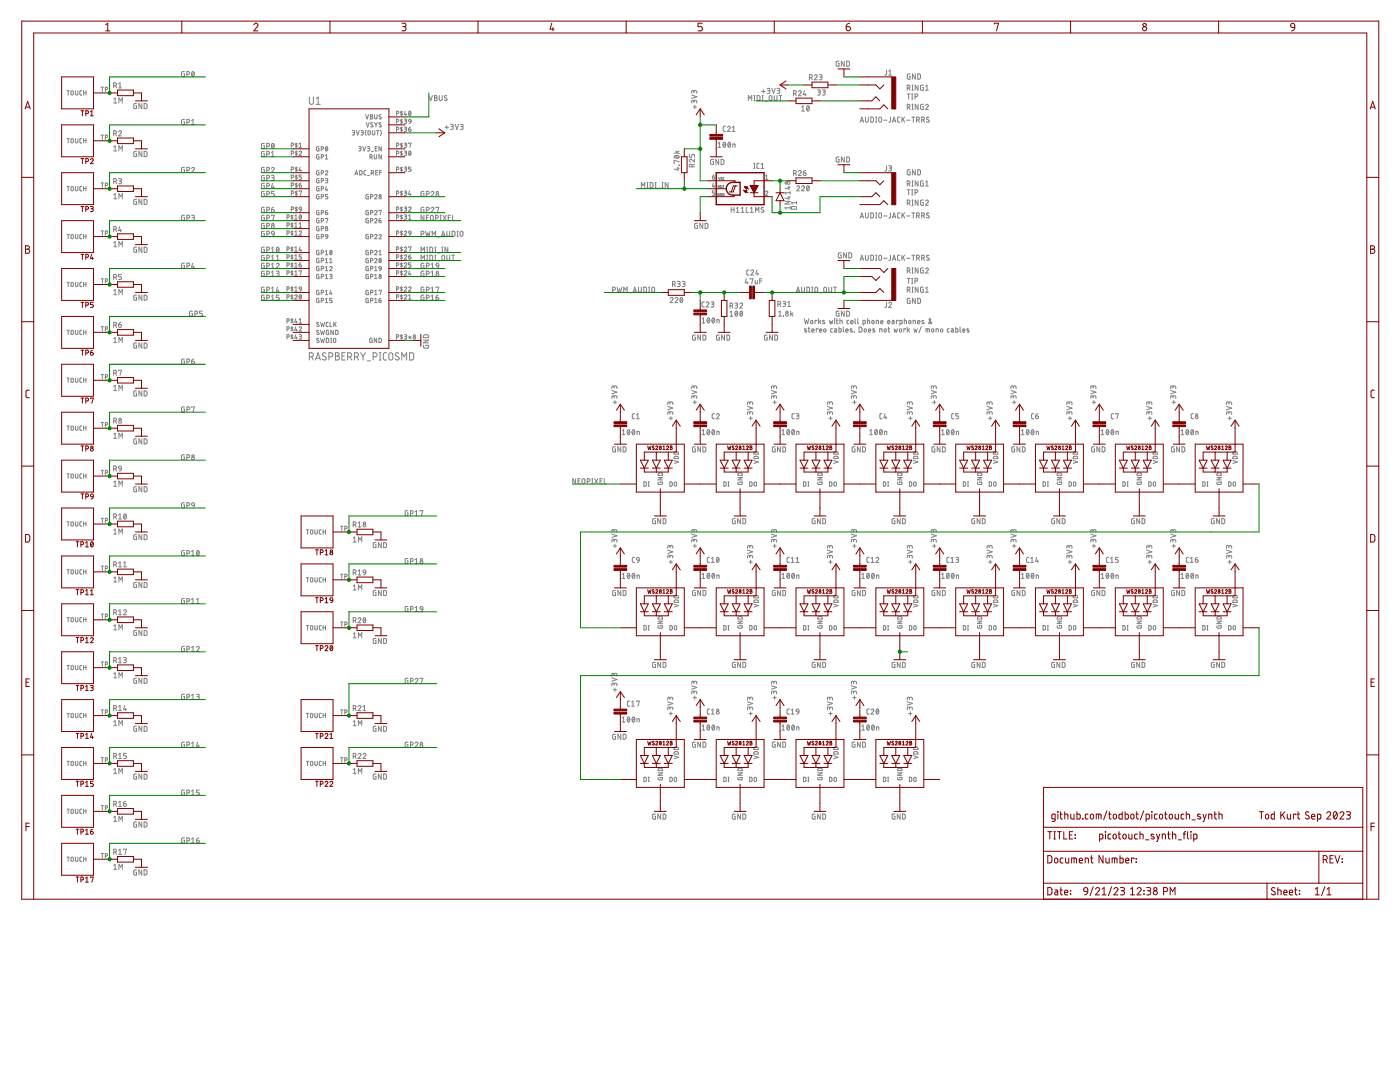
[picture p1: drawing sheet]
<svg xmlns="http://www.w3.org/2000/svg" width="279mm" height="216mm" viewBox="0 0 279 216" stroke-linecap="round" stroke-linejoin="round" font-family="sans-serif">
<g fill="none" stroke="#808080" stroke-width=".2">
<path d="M13.4 18.1h.4M13.6 18.1v.9M14.2 18.2l.2-.1 .2 .1v.5l-.1 .2h-.3zM15 18.1l.1 .8 .2 .1 .2-.3v-.6M16.3 18.1h-.3l-.1 .2 .1 .6 .3 .1M16.7 18.1v.9M16.7 18.5h.5M17.2 18.1v.9M20.2 17.4h.5M20.4 17.4v.9M21 17.9l.4-.1 .1-.3-.5-.1v.9M22.7 17.1l.5-.1 .1-.3-.2-.1-.4-.1v1"/>
<path d="M22.7 19.8l.3-.3v1.1M23 17.1l.3 .4M23.7 17.5h.5M23.7 16.8l.3-.3v1M36.8 14.3l-.5 .1-.1 .7 .2 .2h.4v-.6h-.2M37.3 14.9l.5-.1v-.4l-.5-.1v1M38.4 14.4v-.1a.51 .51 0 0 1 .4 .5 .51 .51 0 0 1-.4 .5l-.2-.5zM38.7 14.5l-.4 .6M61.7 19.4v1a.4 .4 0 0 0 .4 .4 .4 .4 0 0 0 .4-.4v-1M63.1 19.7l.4-.3v1.4M85.6 19.1l.4 1 .3-1M86.7 19.1l.5 .1v.2l-.2 .1 .3 .2-.2 .3-.4 .1z"/>
<path d="M86.7 19.5h.3M87.7 19.1v.7l.2 .3 .3-.2v-.8M89.2 19.2l-.4-.1-.1 .2 .4 .4a.27 .27 0 0 1 0 .4 .27 .27 0 0 1-.4-.2M138 19l1.1 .3-1.1 .3M138.5 18.3l.3-.2 .2 .1 .1 .4M138.5 18.5v-.3l-.3-.1-.2 .5M150.5 19.1h.2M150.6 19.1v1M151.1 19.1l.6 .1v.7l-.2 .2h-.4zM152 18.2h.7M152.1 19.1h.2M152.2 19.1v1"/>
<path d="M152.3 17.9v.7M153.1 17.6l.5 .1 .1 .2-.1 .2h-.4M153.4 18.1l.2 .1 .1 .2-.2 .2h-.4M153.5 19.2l.2-.1 .3 .1-.1 .8-.4-.1zM154 17.6l.4 1 .3-1M154.5 19.1v.8l.2 .2 .3-.2 .1-.8M155.1 17.6l.4 .1 .1 .2-.1 .2h-.3M155.3 18.1l.3 .1v.3l-.5 .1M155.4 19.1h.6M155.7 19.1v1M158.4 18.7l.5-.2v-.3l-.5-.1v1M158.7 18.7l.2 .4"/>
<path d="M159.3 18.3a.28 .28 0 0 1 .4-.2 .28 .28 0 0 1 .1 .4l-.5 .6h.6M160.5 18.1l-.2 .8h.6M160.7 18.7v.4M161.5 15.5l.6-.1v-.4l-.6-.1v1M161.9 15.5l.2 .4M162.5 15.1a.28 .28 0 0 1 .4-.2 .28 .28 0 0 1 .1 .5l-.5 .5h.6M163.2 17.9l.5 .2-.1 .3h-.3M163.4 18.4l.3 .1v.3l-.1 .1-.4 .1M163.5 14.9l.5 .1v.3l-.4 .1M163.8 15.4l.2 .1v.3l-.5 .1M164.1 17.9l.5 .1 .1 .2-.1 .2h-.3M164.4 18.4l.3 .1v.4l-.6 .1"/>
<path d="M167.4 12.2l-.5 .1 .1 .9h.4v-.5h-.1M168.5 12.2v1l-.6-1v1M169 12.2l.5 .2v.6l-.1 .2h-.4zM176.9 14v.9l-.3 .1M177.4 15h.5M177.4 14.2l.3-.2v1M181.1 17.6l.5-.1v-.4l-.5-.1v1M181.1 18.8h.5M181.3 18.8v1M181.4 17.6l.2 .4M181.6 14.8h-.4l-.1 .2v.7l.5 .1v-.6h-.2M181.9 18.8h.3"/>
<path d="M181.9 19.8h.3M182 17h.2M182 18h.2M182.1 18.8v1M182.1 17v1M182.6 19.3l.5-.1v-.3l-.5-.1v1M182.7 14.8v1l-.6-1v1M183.2 14.8h.3l.2 .1v.6l-.2 .3h-.3zM183.2 17v1l-.6-1v1M184.3 17l-.6 .1 .1 .9h.5v-.6h-.2M184.7 17.2l.3-.2v1M184.7 18h.6"/>
<path d="M13.4 37.2h.4M13.4 27.7h.4M13.6 27.7v.8M13.6 37.2v.9M14.2 27.8l.2-.1 .2 .1v.5l-.1 .2-.3-.1zM14.2 37.3l.2-.1 .2 .1v.5l-.1 .3-.3-.1zM15 27.7l.1 .7 .2 .1 .2-.2v-.6M15 37.2l.1 .8 .2 .1 .2-.3v-.6M16.3 27.7h-.3l-.1 .2 .1 .5 .3 .1M16.3 37.2h-.3l-.1 .2 .1 .6 .3 .1M16.7 37.6h.5M16.7 27.7v.8"/>
<path d="M16.7 37.2v.9M16.7 28h.5M17.2 27.7v.8M17.2 37.2v.9M20.2 36.5h.5M20.2 27h.5M20.4 27v.8M20.4 36.5v.9M21 27.5l.5-.2-.1-.3h-.4v.8M21 37h.4l.1-.4-.5-.1v.9M22.7 26.6l.5-.1 .1-.2-.2-.2h-.4v1M22.7 36.2l.5-.1 .1-.2-.2-.2-.4-.1v1.1"/>
<path d="M22.7 29.3l.3-.2v1M22.7 38.9l.3-.2v1M22.7 20.6h.6M22.7 30.1h.6M22.7 39.7h.6M23 26.6l.3 .5M23 36.2l.3 .5M23.7 26.3a.28 .28 0 0 1 .4-.2 .28 .28 0 0 1 .1 .4l-.5 .6h.5M23.7 35.6l.5 .2-.1 .3h-.3M23.7 20.6v-1.1l.4 .6 .3-.6v1.1M23.7 30.1v-1l.4 .6 .3-.6v1M23.7 39.7v-1l.4 .5 .3-.5v1"/>
<path d="M24 36.1l.2 .1v.2l-.1 .2-.4 .1M27.2 20.7l-.5 .1 .1 .9h.4v-.6h-.1M27.2 30.2l-.5 .1 .1 .9h.4v-.5h-.1M27.2 39.8l-.5 .1 .1 .9h.4v-.6h-.1M28.3 20.7v1l-.6-1v1M28.3 30.2v1l-.6-1v1M28.3 39.8v1l-.6-1v1M28.8 20.7l.5 .1v.6l-.1 .3h-.4zM28.8 30.2h.4l.1 .2v.5l-.1 .3h-.4zM28.8 39.8l.5 .1v.6l-.1 .3h-.4zM36.8 23.8l-.5 .2-.1 .6 .2 .2 .4 .1v-.6h-.2M36.8 33.4l-.5 .1-.1 .7 .2 .2h.4v-.6h-.2"/>
<path d="M37.3 24.4l.5-.1v-.4l-.5-.1v1.1M37.3 34l.5-.1v-.4l-.5-.1v1M38.2 33.6a.28 .28 0 0 1 .4-.2 .28 .28 0 0 1 .1 .4l-.5 .6h.6M38.2 24.9h.6M38.2 24.1l.3-.3v1.1M52.7 28.6l-.5 .1 .1 .9h.4v-.5h-.1M52.7 30.2l-.5 .1 .1 .9h.4v-.5h-.1M52.7 33.4l-.5 .1 .1 .9h.4v-.6h-.1M52.7 35l-.5 .1 .1 .9h.4v-.5h-.1M52.7 36.6l-.5 .1 .1 .9h.4v-.6h-.1M52.7 38.2l-.5 .1 .1 .9h.4v-.6h-.1M53.2 29.2l.5-.1v-.4l-.5-.1v1"/>
<path d="M53.2 30.8l.5-.1v-.4l-.5-.1v1M53.2 34l.5-.1v-.4l-.5-.1v1M53.2 35.6l.5-.1v-.4l-.5-.1v1M53.2 37.1l.5-.1v-.3l-.5-.1v1M53.2 38.7l.5-.1v-.3l-.5-.1v1M54.2 33.6a.28 .28 0 0 1 .4-.2 .28 .28 0 0 1 .1 .4l-.5 .6h.5M54.2 35h.4l.1 .2-.1 .2-.3 .1M54.2 31.2h.5M54.2 30.4l.2-.2v1M54.3 28.7l.1-.1a.52 .52 0 0 1 .3 .5 .52 .52 0 0 1-.3 .5l-.2-.5zM54.4 36.6l-.2 .8h.5M54.4 35.5l.3 .1v.3l-.5 .1"/>
<path d="M54.6 37.1v.5M54.7 28.9l-.5 .5M54.7 38.2h-.5v.4l.4 .1 .1 .2-.1 .3h-.4M58.1 29l.5-.1-.1-.3h-.4v.8M58.1 30.6h.4l.1-.3-.5-.2v.9M58.1 33.8h.4l.1-.4-.5-.1v.9M58.1 35.4l.5-.1-.1-.4h-.4v.9M58.1 37h.4l.1-.4-.5-.1v.9M58.1 38.6h.4l.1-.4-.5-.1v.9M59.1 28.6v.8M59.1 30.1v.9M59.1 33.3v.9"/>
<path d="M59.1 34.9v.9M59.1 36.5v.9M59.1 38.1v.9M59.3 28.7l-.2-.1-.2 .2 .4 .3v.2h-.4M59.3 30.3l-.4 .1 .4 .3v.2h-.4M59.3 33.5l-.2-.1-.2 .1 .4 .4v.2h-.4M59.3 35.1l-.2-.1-.2 .1 .4 .4v.2l-.4-.1M59.3 36.7h-.4l.4 .4v.2h-.4M59.3 38.2l-.4 .1 .4 .5h-.4M59.7 30.3a.24 .24 0 0 1 .3-.2 .24 .24 0 0 1 .1 .4l-.4 .5h.5M59.7 36.9h.3a.24 .24 0 0 1 .2 .3 .24 .24 0 0 1-.3 .2 .24 .24 0 0 1-.2-.3zM59.7 28.7l.2-.1v.8"/>
<path d="M59.7 29.4h.5M59.7 38.2v-.1h.5l-.3 .9M59.9 33.3l-.2 .7h.5M60 33.8v.4M60.1 36.5l-.3 .1-.1 .3M60.2 34.9h-.5v.4h.4l.1 .2-.1 .3h-.4M63.1 20.8h.8M63.7 29.3h-.4l-.1 .1 .1 .7h.4v-.5h-.2M63.7 30.8l-.4 .1-.1 .1v.5l.2 .2h.3v-.5h-.2M63.7 34l-.5 .1 .1 .8h.4v-.5h-.2M63.7 35.6h-.4l-.1 .2 .1 .7h.4v-.5h-.2M63.7 37.2h-.4l-.1 .2v.5l.2 .2h.3v-.5h-.2"/>
<path d="M63.7 38.8l-.5 .1 .1 .8h.4v-.5h-.2M64.1 29.7l.5-.1-.1-.3h-.4v.8M64.1 31.3h.4l.1-.3-.5-.2v.9M64.1 34.5l.5-.1v-.3l-.5-.1v.9M64.1 36.1l.5-.1-.1-.4h-.4v.9M64.1 37.7h.4l.1-.4-.5-.1v.9M64.1 39.3h.4l.1-.4-.5-.1v.9M64.9 34.2a.24 .24 0 0 1 .4-.2 .24 .24 0 0 1 0 .4l-.4 .5h.5M64.9 35.6h.4l.1 .2-.1 .2h-.3M64.9 31.7h.5M64.9 31l.3-.2v.9M65.1 29.3a.42 .42 0 0 1 .3 .4 .42 .42 0 0 1-.3 .4l-.2-.4z"/>
<path d="M65.1 37.2l-.2 .7h.5M65.2 36l.2 .1v.3l-.5 .1M65.3 37.7v.4M65.4 29.4l-.4 .5M65.4 38.8h-.5v.4h.4l.1 .2-.1 .3h-.4M70.3 26.1l.5 .1-.1 .2-.3 .1M70.5 26.5l.3 .1v.2l-.5 .1M70.8 34.9l.3-.9 .3 .9M70.9 34.7h.5M71.1 26.1l.3 .8 .3-.8M71.6 29.3l.5 .1v.1l-.4 .1M71.8 34l.4 .1 .1 .6-.2 .2h-.3z"/>
<path d="M71.8 29.6l.2 .2v.2l-.4 .1M72 26.1h.4l.1 .2-.1 .1-.3 .1M72.3 26.5l.2 .1v.2l-.5 .1M72.4 29.3l.3 .8 .3-.8M73 22.9l.3 .8 .3-.8M73 34l-.3 .1-.1 .1 .1 .6 .3 .1M73.1 26l-.2 .5 .2 .5M73.1 24.5l.3 .9 .3-.9M73.3 29.3l.5 .1-.1 .2h-.3M73.3 35h.4M73.4 26.2l.3-.1 .2 .1v.5l-.1 .2-.4-.1zM73.5 38.8l-.5 .1 .1 .8h.4v-.5h-.1"/>
<path d="M73.6 29.6l.2 .2v.2l-.5 .1M73.8 31.3h.4l.1-.3-.5-.2v.9M73.9 22.9l.4 .1v.2l-.1 .1 .2 .1-.1 .3h-.4zM73.9 23.3h.3M74 39.3l.4-.1-.1-.4h-.3v.9M74.1 34.5h.4v-.4l-.4-.1v.9M74.1 31.3l.2 .4M74.1 30.2h.4M74.3 26.1v.7l.2 .1 .3-.2v-.6M74.4 34.5l.2 .4M74.4 24.6l-.3-.1-.1 .2 .4 .3v.3l-.1 .1-.3-.2M74.7 30.8v.7l.3 .2 .2-.1v-.8"/>
<path d="M74.7 24.5l.3 .4M74.8 39a.24 .24 0 0 1 .3-.2 .24 .24 0 0 1 .1 .4l-.4 .5h.4M74.8 22.9v.6l.2 .2 .2-.1v-.7M74.9 29.6h.3M75 34.4h.3M75 24.9v.5M75.1 26.1h.5M75.3 29.3h-.4v.8h.4M75.3 24.5l-.3 .4M75.4 34h-.4v.9h.4M75.4 26.1v.8M75.7 34.4h.4"/>
<path d="M75.9 26l.2 .5-.2 .5M76.1 24.6l-.4-.1-.1 .2 .5 .4v.2l-.2 .1-.3-.2M76.1 22.9h-.4l-.1 .2 .5 .4v.2l-.5-.1M76.1 34h-.4v.9M76.1 29.3v.8l-.5-.8v.8M76.1 30.8v.9l-.5-.9v.9M79.1 30.6h.4l.1-.2-.1-.2-.4-.1v.9M79.1 38.6l.5-.1-.1-.4h-.4v.9M79.1 33.8l.5-.1-.1-.3-.4-.1v.9M79.1 25.8l.5-.1-.1-.3h-.4v.8M79.1 29l.5-.1-.1-.3h-.4v.8M79.1 24.3l.5-.2-.1-.3h-.4v.8"/>
<path d="M79.1 22.7l.5-.2-.1-.3h-.4v.9M80.1 22.2v.9M80.1 23.8v.8M80.1 25.4v.8M80.1 28.6v.8M80.1 30.1v.9M80.1 33.3v.9M80.1 38.1v.9M80.3 30.3h-.3l-.1 .1 .4 .4-.1 .1h-.3M80.3 38.2h-.3l-.1 .2 .4 .4h-.4M80.3 33.5h-.3l-.1 .1 .4 .4-.4 .1M80.3 25.5h-.3l.3 .5-.4 .1"/>
<path d="M80.3 28.7h-.3l-.1 .2 .4 .3-.1 .1h-.3M80.3 23.9h-.3l-.1 .2 .4 .3-.1 .2-.3-.1M80.3 22.3h-.3l-.1 .2 .4 .3-.1 .2-.3-.1M80.7 30.1l.4 .1 .1 .1-.1 .2h-.3M80.7 38.1h.4l.1 .2-.4 .2M80.7 33.3l.4 .1 .1 .1-.1 .2h-.3M80.7 25.4h.3l.2 .1-.1 .2-.3 .1M80.7 28.6h.4l.1 .1-.1 .2h-.3M80.7 23.8h.4l.1 .2-.1 .1-.3 .1M80.9 22.2l-.2 .7h.5M80.9 30.5l.2 .1v.3l-.4 .1M80.9 38.5l.2 .1v.3l-.4 .1"/>
<path d="M80.9 33.7l.2 .1v.3l-.4 .1M80.9 25.8l.2 .1v.2l-.4 .1M80.9 28.9l.2 .2v.2l-.4 .1M80.9 24.2l.2 .1v.2l-.4 .1M81 22.7v.4M81.5 25.8h.3a.25 .25 0 0 1 .2 .2 .25 .25 0 0 1-.2 .2 .25 .25 0 0 1-.3-.2zM81.5 24.1l.1 .1 .4 .1M81.5 24l.2-.2h.2l.1 .5M81.5 28.6h.5l-.2 .8M81.5 24v.1M81.7 30.2a.41 .41 0 0 1 .3 .4 .41 .41 0 0 1-.3 .4l-.2-.4zM81.7 22.2a.42 .42 0 0 1 .3 .4 .42 .42 0 0 1-.3 .4l-.2-.4z"/>
<path d="M81.7 38.1l-.2 .7h.5M81.9 38.6v.4M81.9 25.4l-.2 .1-.2 .3M82 30.3l-.4 .5M82 22.4l-.4 .5M82 33.3h-.5v.4h.4l.1 .2-.1 .3h-.4M82 24.3l-.1 .2-.3 .1M84.6 38.2l-.5 .1v.9h.5v-.6h-.2M85.1 38.7l.5-.1v-.3l-.5-.1v1M86 38.4a.28 .28 0 0 1 .4-.2 .28 .28 0 0 1 .1 .4l-.5 .6h.6M88.8 25.4h.7M89.2 25.1v.7"/>
<path d="M89.9 24.8h.5l.1 .2-.1 .2-.4 .1M90.2 25.3l.2 .1v.3l-.5 .1M90.8 24.8l.4 1 .3-1M91.9 24.8l.5 .1-.1 .3-.3 .1M92.2 25.3l.2 .3-.1 .2h-.4M128 37.4v-1l.3 .6 .4-.6v1M129.1 37.4h.2M129.1 36.4h.2M129.2 36.4v1M129.8 36.4l.5 .2v.6l-.1 .2h-.4zM130.7 37.4h.3M130.7 36.4h.3"/>
<path d="M130.9 36.4v1M131.3 37.5h.5M132.1 37.4h.2M132.1 36.4h.2M132.2 36.4v1M133.3 36.4v1l-.5-1v1M134.5 30.6h1.1M134.6 31.2a.56 .56 0 0 1 .9 .2 .56 .56 0 0 1-.9-.2zM134.8 31.1l.5 .4M134.9 30.1l.3 .5M135.1 33.5h.5M135.3 33.4v.6l-.8-.3"/>
<path d="M135.5 33h.1M135.6 32.3l-1.1-.3v.6h.1M135.6 30.1l-.5 .3M137.6 30.8v.5h.4l.1-.4 .2-.1 .3 .1v.4M138.2 33.3l-.2-.5-.2-.1-.2 .2v.4h1M138.3 21.3h.7M138.5 20.3l.1-.2h.4l.1 .5M138.5 20.5v-.4l-.2-.1-.2 .1-.1 .5M138.6 31.8v.5l-.6-.4a.28 .28 0 0 0-.4 0 .28 .28 0 0 0 .2 .4M138.6 32.7l-.4 .3M138.7 21v.7M142.2 35.3h.3a.24 .24 0 0 1 .1 .4 .24 .24 0 0 1-.4 0z"/>
<path d="M142.4 36.5l-.2 .7h.5M142.4 31.8l-.5 .1v.9h.5v-.5h-.2M142.5 37v.4M142.6 34.9l-.3 .1-.1 .3M142.7 38.1h-.5v.4h.4l.1 .2-.1 .2-.4 .1M143.3 28.6l.3-.2v1M143.3 29.4h.5M143.3 37.1h.3l-.1 .4-.2-.1zM143.4 31.8v1l-.5-1v1M143.4 35.4l.2 .5 .1-.5M143.5 38.6l-.2 .1v.4h.2l-.1-.3M143.8 37l.1 .5 .1-.1 .1-.4"/>
<path d="M143.9 31.8l.6 .2v.7l-.2 .1h-.4zM144 38.6v.5l-.2-.5v.5M144.1 35.4l-.2 .1v.3l.2 .1M144.3 38.6l.2 .1-.1 .4h-.1zM144.3 37h.2M144.4 37v.5M144.4 28.4h.1a.5 .5 0 0 1 .3 .5 .5 .5 0 0 1-.3 .5l-.2-.5zM144.5 35.4l-.2 .1v.3l.2 .1M144.8 28.6l-.5 .6M144.8 25.2h-.3l-.2 .2 .1 .7 .4 .1M145.2 25.4a.28 .28 0 0 1 .4-.2 .28 .28 0 0 1 0 .5l-.4 .5h.5M145.4 28.4h.1a.51 .51 0 0 1 .3 .5 .51 .51 0 0 1-.3 .5l-.3-.5z"/>
<path d="M145.8 28.6l-.5 .6M146.1 26.2h.6M146.1 25.4l.3-.2v1M146.3 29.4v-.7l.4 .1v.6M149.4 20.1v-1l.3 .5 .3-.5v1M150.5 32.6h.2M150.5 33.6h.2M150.5 20.1h.2M150.6 32.6v1M151.5 32.6h-.3l-.1 .2v.7l.4 .1M151.9 33.6h.5M151.9 32.8l.3-.2v1"/>
<path d="M152.1 20.1h.2M152.7 20.2h.4M152.8 38.3a.23 .23 0 0 1 .3-.2 .23 .23 0 0 1 .1 .4l-.4 .5h.4M152.8 35.8h.4M152.8 35.1l.2-.2v.9M157.2 39.3h.5M157.2 37.4h.5M157.5 39.2v.5l-.8-.2M157.5 37.2v.6l-.8-.3M157.7 38.2v.5M157.7 38.5h-1l.2 .2M158.4 34.6l.5-.1v-.4l-.5-.1v1"/>
<path d="M158.7 34.6l.2 .4M159 37.3a.27 .27 0 0 1 .4-.2 .27 .27 0 0 1 .1 .4l-.5 .6h.6M159.3 34.2a.28 .28 0 0 1 .4-.2 .28 .28 0 0 1 .1 .5l-.5 .5h.6M160 37.3a.28 .28 0 0 1 .4-.2 .28 .28 0 0 1 .1 .4l-.5 .6h.5M160 21.4l.3-.3v1.1M160 22.2h.5M160.3 34.5h.4a.29 .29 0 0 1 .2 .3 .29 .29 0 0 1-.3 .3 .29 .29 0 0 1-.3-.3zM160.8 34l-.4 .2-.1 .3M161.1 37.1h.1a.51 .51 0 0 1 .3 .5 .51 .51 0 0 1-.3 .5l-.2-.5zM161.1 21.2l.1-.1a.52 .52 0 0 1 .3 .5 .52 .52 0 0 1-.3 .5l-.2-.4zM161.5 37.3l-.5 .5M161.5 21.4l-.5 .5"/>
<path d="M167.4 31.3l-.5 .1 .1 .9h.4v-.5h-.1M168.5 31.3v1l-.6-1v1M169 31.3l.5 .2v.6l-.1 .2h-.4zM171.7 24.4l.3-1 .3 1M171.7 24.1h.6M172.7 23.4v.7l.3 .3 .3-.2v-.8M173.8 23.4l.5 .1v.6l-.1 .3h-.4zM174.8 23.4h.2M174.8 24.4h.2M174.9 23.4v1M175.5 23.4h.2l.2 .1v.7l-.2 .2-.2-.1-.1-.2zM176.4 24h.6"/>
<path d="M176.9 33.1v.9l-.3 .1M177.4 33.1l.5 .1-.1 .3h-.3M177.7 33.5l.2 .1v.3l-.1 .2h-.4M177.7 23.4v.9l-.3 .1M178.1 24.4l.3-1 .4 1M178.2 24.1h.5M179.6 23.4h-.4l-.1 .2 .1 .7 .4 .1M180 23.4v1M180.2 23.8l.4 .6M180.6 23.4l-.6 .6M180.9 24h.7M181.1 36.7l.5-.1v-.4l-.5-.1v1"/>
<path d="M181.1 21.4l.5-.1v-.4l-.5-.1v1M181.1 37.9h.5M181.3 37.9v1M181.4 36.7l.2 .4M181.4 21.4l.2 .4M181.6 33.9h-.4l-.1 .2v.7l.5 .1v-.6h-.2M181.9 37.9h.3M181.9 38.9h.3M182 23.4h.5M182 39.9h.2M182 36.1h.2M182 37.1h.2"/>
<path d="M182 20.8h.2M182 21.8h.2M182.1 37.9v1M182.1 20.8v1M182.1 36.1v1M182.1 39.9v1.1M182.3 23.4v1M182.6 38.4l.5-.1v-.3l-.5-.1v1M182.7 33.9v1l-.6-1v1M182.9 23.9l.5-.1v-.3l-.5-.1v1M183.2 33.9l.5 .2v.5l-.2 .3h-.3zM183.2 20.8v1l-.6-1v1"/>
<path d="M183.2 36.1v1l-.6-1v1M183.2 39.9v1.1l-.6-1.1v1.1M183.3 23.9l.2 .5M183.9 23.9l.5-.1v-.3l-.5-.1v1M184.3 39.9l-.6 .1 .1 .9 .5 .1v-.6h-.2M184.3 36.1l-.6 .1 .1 .9h.5v-.5h-.2M184.3 20.8l-.6 .1 .1 .9h.5v-.5h-.2M184.3 23.9l.2 .5M184.7 21a.28 .28 0 0 1 .4-.2 .28 .28 0 0 1 .1 .5l-.5 .5h.6M184.7 37.1h.6M184.7 36.3l.3-.2v1M185.4 23.5l-.4-.1-.1 .2 .4 .4a.27 .27 0 0 1 0 .4 .27 .27 0 0 1-.4-.2"/>
<path d="M13.4 46.8h.4M13.4 56.3h.4M13.6 46.8v.8M13.6 56.3v.9M14.2 46.9l.2-.1 .2 .1v.5l-.1 .2-.3-.1zM14.2 56.5l.2-.2 .2 .2v.5l-.1 .2-.3-.1zM15 46.8l.1 .7 .2 .1 .2-.2v-.6M15 56.3l.1 .8 .2 .1 .2-.2v-.7M16.3 46.8h-.3l-.1 .2 .1 .6h.3M16.3 56.3h-.3l-.1 .2 .1 .6 .3 .1M16.7 47.2h.5M16.7 46.8v.8"/>
<path d="M16.7 56.3v.9M16.7 56.7h.5M17.2 46.8v.8M17.2 56.3v.9M20.2 55.6h.5M20.2 46.1h.5M20.4 46.1v.8M20.4 55.6v.9M21 46.6l.5-.2-.1-.3h-.4v.8M21 56.1h.4l.1-.2-.1-.2-.4-.1v.9M22.7 45.8l.5-.1 .1-.3-.2-.2h-.4v1M22.7 55.3l.5-.1 .1-.2-.2-.2h-.4v1"/>
<path d="M22.7 48.5l.3-.3v1M22.7 58l.3-.2v1M22.7 49.2h.6M22.7 58.8h.6M23 45.8l.3 .4M23 55.3l.3 .5M23.7 49.2v-1l.4 .6 .3-.6v1M23.7 58.8v-1l.4 .5 .3-.5v1M23.9 45.2l-.2 .8h.5M24.1 45.8v.4M24.2 54.8h-.5v.4h.4l.1 .2-.1 .4h-.4M27.2 49.3l-.5 .1 .1 .9 .4 .1v-.6h-.1"/>
<path d="M27.2 58.9l-.5 .1 .1 .9h.4v-.6h-.1M28.3 49.3v1.1l-.6-1.1v1.1M28.3 58.9v1l-.6-1v1M28.8 49.3l.5 .2v.6l-.1 .2-.4 .1zM28.8 58.9l.5 .2v.5l-.1 .3h-.4zM36.8 42.9l-.5 .2-.1 .7 .2 .1 .4 .1v-.6h-.2M36.8 52.5l-.5 .1-.1 .7 .2 .2h.4v-.5h-.2M37.3 43.5l.5-.1v-.3l-.5-.2v1.1M37.3 53.1l.5-.1v-.4l-.5-.1v1M38.2 42.9l.6 .2v.2l-.4 .1M38.5 52.5l-.3 .8h.6M38.5 43.4l.3 .2-.1 .3-.5 .1"/>
<path d="M38.6 53.1v.4M52.7 41.4l-.5 .1 .1 .9h.4v-.6h-.1M52.7 42.9l-.5 .2 .1 .8 .4 .1v-.6h-.1M52.7 44.6l-.5 .1 .1 .8 .4 .1v-.6h-.1M52.7 46.1l-.5 .1 .1 .9 .4 .1v-.6h-.1M52.7 49.3l-.5 .1 .1 .9 .4 .1v-.6h-.1M52.7 50.9l-.5 .1 .1 .9h.4v-.5h-.1M52.7 52.5l-.5 .1 .1 .9h.4v-.5h-.1M52.7 54.1l-.5 .1 .1 .9h.4v-.5h-.1M52.7 57.3l-.5 .1 .1 .9h.4v-.6h-.1M52.7 58.9l-.5 .1 .1 .9h.4v-.6h-.1M53.2 41.9l.5-.1v-.3l-.5-.1v1"/>
<path d="M53.2 43.5l.5-.1v-.3l-.5-.2v1.1M53.2 45.1l.5-.1v-.3l-.5-.1v1M53.2 46.7l.5-.1v-.4l-.5-.1v1.1M53.2 49.9l.5-.1v-.4l-.5-.1v1.1M53.2 51.5l.5-.1v-.4l-.5-.1v1M53.2 53.1l.5-.1v-.4l-.5-.1v1M53.2 54.7l.5-.1v-.4l-.5-.1v1M53.2 57.9l.5-.2v-.3l-.5-.1v1M53.2 59.5l.5-.1v-.4l-.5-.1v1M54.2 41.8h.3a.28 .28 0 0 1 .2 .3 .28 .28 0 0 1-.3 .3 .28 .28 0 0 1-.2-.3zM54.2 58.3h.5M54.2 50.4h.5"/>
<path d="M54.2 59.9h.5M54.2 51.9h.5M54.2 53.5h.5M54.2 55.1h.5M54.2 49.6l.2-.3v1.1M54.2 51.1l.2-.2v1M54.2 52.7l.2-.2v1M54.2 54.3l.2-.2v1M54.2 57.5l.2-.2v1M54.2 59.1l.2-.2v1M54.2 43.1v-.2h.5l-.3 1.1M54.3 46.2h.3l.1 .5-.5-.1z"/>
<path d="M54.6 41.4l-.3 .1-.1 .3M54.7 46.7l-.1 .3-.3 .2M55.1 52.7a.28 .28 0 0 1 .4-.2 .28 .28 0 0 1 .1 .5l-.5 .5h.6M55.1 54.1l.6 .1-.1 .3-.3 .1M55.1 51.9h.6M55.1 51.1l.3-.2v1M55.3 49.4l.1-.1a.52 .52 0 0 1 .3 .5 .52 .52 0 0 1-.3 .5l-.3-.5zM55.4 57.3l-.3 .8h.6M55.4 54.6l.3 .3-.2 .2h-.4M55.5 57.9v.4M55.6 49.6l-.4 .5M55.7 58.9h-.6v.4l.5 .1 .1 .2-.1 .3h-.5"/>
<path d="M57.3 43.4l.3-.1 .2-.2-.2-.2h-.3v.9M57.3 45l.4-.1-.1-.4h-.3v.9M57.3 46.6l.4-.2-.1-.3h-.3v.8M57.3 49.7h.3l.1-.3-.4-.1v.8M57.3 51.3h.3l.1-.3-.4-.2v.9M57.3 52.9l.4-.1-.1-.3h-.3v.8M57.3 54.5l.4-.1-.1-.3-.3-.1v.9M57.3 57.7l.4-.1-.1-.3-.3-.1v.9M57.3 59.3l.4-.1-.1-.4h-.3v.9M58.1 41.8l.5-.1-.1-.4h-.4v.9M58.3 42.9v.9M58.3 44.5v.9"/>
<path d="M58.3 46.1v.8M58.3 49.3v.8M58.3 50.8v.9M58.3 52.5v.8M58.3 54v.9M58.3 57.2v.9M58.3 58.8v.9M58.5 43l-.4 .1 .4 .4-.1 .2-.3-.1M58.5 44.6l-.4 .1 .4 .4-.1 .2-.3-.1M58.5 46.2l-.4 .1 .4 .4-.4 .1M58.5 49.4l-.4 .1 .4 .3-.1 .2h-.3M58.5 51l-.4 .1 .4 .4-.4 .1"/>
<path d="M58.5 52.6h-.4v.1l.4 .4-.4 .1M58.5 54.2h-.4v.1l.4 .4-.1 .1h-.3M58.5 57.4h-.4l.4 .5-.4 .1M58.5 59l-.4-.1v.2l.4 .4h-.4M58.8 59a.24 .24 0 0 1 .4-.2 .24 .24 0 0 1 0 .4l-.4 .5h.5M58.8 43.1l.3-.2v.9M58.8 44.7l.3-.2v.9M58.8 46.3l.3-.2v.8M58.8 49.4l.3-.1v.8M58.8 51.1l.3-.3v.9M58.8 52.6l.3-.1v.8M58.8 54.2l.3-.2v.9"/>
<path d="M58.8 57.4l.3-.2v.9M58.8 43.8h.5M58.8 45.4h.5M58.8 46.9h.5M58.8 50.1h.5M58.8 51.7h.5M58.8 53.3h.5M58.8 54.9h.5M58.8 58.1h.5M59.1 41.3v.9M59.3 41.4h-.2l-.2 .1 .4 .4v.1h-.4M59.7 46.3a.24 .24 0 0 1 .3-.2 .24 .24 0 0 1 .1 .4l-.4 .4h.5"/>
<path d="M59.7 52.8h.3a.24 .24 0 0 1 .1 .4 .24 .24 0 0 1-.4-.1zM59.7 54.1l.5-.1-.3 .9M59.7 44.7l.2-.2v.9M59.7 45.4h.5M59.7 57.3h.3l.2 .4-.5-.1zM59.8 41.3l.3 .1 .1 .4-.5-.1zM59.8 42.9a.41 .41 0 0 1 .4 .4 .41 .41 0 0 1-.4 .4l-.1-.4zM59.8 58.8a.41 .41 0 0 1 .4 .4 .41 .41 0 0 1-.4 .4l-.1-.4zM59.9 49.3l-.2 .6h.5M60 49.7v.4M60.1 52.5l-.3 .1-.1 .2M60.1 43.1l-.4 .5"/>
<path d="M60.1 59l-.4 .5M60.2 41.8l-.1 .3-.3 .1M60.2 50.8h-.5v.4l.4 .1 .1 .1-.1 .3h-.4M60.2 57.7l-.1 .3-.3 .1M63.7 42h-.4l-.1 .2 .1 .6 .4 .1v-.5h-.2M63.7 43.6h-.4l-.1 .2v.5l.2 .2h.3v-.5h-.2M63.7 45.2l-.5 .1 .1 .7 .4 .1v-.5h-.2M63.7 46.8l-.5 .1 .1 .7h.4v-.4h-.2M63.7 50h-.4l-.1 .1v.5l.2 .2h.3v-.4h-.2M63.7 51.5l-.5 .1 .1 .8h.4v-.5h-.2M63.7 53.1l-.5 .1 .1 .8h.4v-.5h-.2M63.7 54.7l-.4 .1-.1 .1 .1 .7h.4v-.5h-.2"/>
<path d="M63.7 57.9l-.5 .1 .1 .8h.4v-.5h-.2M63.7 59.5l-.5 .1 .1 .8h.4v-.5h-.2M64.1 42.5l.5-.1-.1-.4h-.4v.9M64.1 44.1l.4-.1 .1-.3-.5-.1v.9M64.1 45.7l.4-.1 .1-.3-.5-.1v.9M64.1 47.3l.5-.2v-.2l-.5-.1v.8M64.1 50.4h.4l.1-.3-.5-.1v.8M64.1 52h.4l.1-.3-.5-.2v.9M64.1 53.6l.5-.1v-.2l-.5-.2v.9M64.1 55.2h.4l.1-.3-.5-.2v.9M64.1 58.4h.4l.1-.4-.5-.1v.9M64.9 42.4h.3l.2 .2"/>
<path d="M64.9 42.4l.1 .4h.3l.1-.2M64.9 54h.5M64.9 58.8h.5M64.9 50.1l.3-.1v.8M64.9 51.8l.3-.3v.9M64.9 53.3l.3-.2v.9M64.9 54.9l.3-.2v.9M64.9 58.1l.3-.2v.9M64.9 59.7l.3-.2v.9M64.9 43.7v-.1h.5l-.2 .9M64.9 50.8h.5M64.9 52.4h.5"/>
<path d="M64.9 55.6h.5M65 46.9l.3-.1 .1 .5-.4-.1zM65.3 42l-.3 .1-.1 .3M65.4 47.3l-.1 .2-.3 .1M65.4 42.6h.1M65.8 53.3a.24 .24 0 0 1 .3-.2 .24 .24 0 0 1 .1 .4l-.4 .5h.5M65.8 54.7l.4 .1 .1 .2-.2 .1M65.8 52.4h.5M65.8 51.8l.2-.3v.9M65.9 55.1h.2M65.9 50a.41 .41 0 0 1 .4 .4 .41 .41 0 0 1-.4 .4l-.1-.4zM66 57.9l-.2 .7h.5"/>
<path d="M66 55.1l.3 .1v.3l-.5 .1M66.1 58.4v.4M66.2 50.1l-.4 .5M66.3 59.5h-.5v.4h.4l.1 .2-.1 .3h-.4M73.5 59.5l-.5 .1 .1 .8h.4v-.5h-.1M73.5 57.9l-.5 .1 .1 .8h.4v-.5h-.1M73.5 54.7l-.5 .1 .1 .8h.4v-.5h-.1M73.5 53.1l-.5 .1 .1 .8h.4v-.5h-.1M73.5 51.5l-.5 .1 .1 .8h.4v-.5h-.1M73.5 50l-.5 .1 .1 .7h.4v-.4h-.1M73.5 46.8l-.5 .1 .1 .7h.4v-.4h-.1M73.5 43.6l-.5 .1 .1 .7 .4 .1v-.5h-.1"/>
<path d="M73.5 42l-.5 .1 .1 .7 .4 .1v-.5h-.1M74 58.4l.4-.1-.1-.3-.3-.1v.9M74 55.2l.4-.1-.1-.3-.3-.1v.9M74 53.6l.4-.1-.1-.3-.3-.1v.9M74 52l.4-.1-.1-.3-.3-.1v.9M74 50.4h.3l.1-.2-.1-.2h-.3v.8M74 47.3l.4-.2-.1-.3h-.3v.8M74 44.1l.3-.1 .1-.2-.1-.2h-.3v.9M74 42.5l.4-.1-.1-.4h-.3v.9M74.8 51.8a.24 .24 0 0 1 .3-.2 .24 .24 0 0 1 .1 .3l-.4 .5h.4M74.8 50.1a.24 .24 0 0 1 .3-.1 .24 .24 0 0 1 .1 .4l-.4 .4h.4M74.8 47a.24 .24 0 0 1 .3-.2 .24 .24 0 0 1 .1 .4l-.4 .4h.4"/>
<path d="M74.8 43.8a.24 .24 0 0 1 .3-.2 .24 .24 0 0 1 .1 .4l-.4 .5h.4M74.8 42.2a.24 .24 0 0 1 .3-.2 .24 .24 0 0 1 .1 .4l-.4 .5h.4M74.8 54h.4M74.8 58.8h.4M74.8 53.3l.2-.2v.9M74.8 54.9l.2-.2v.9M74.8 58.1l.2-.2v.9M74.8 59.7l.2-.2v.9M74.8 55.6h.4M75.6 59.9h.3a.24 .24 0 0 1 .2 .3 .24 .24 0 0 1-.2 .2 .24 .24 0 0 1-.3-.2zM75.6 47a.23 .23 0 0 1 .4-.2 .23 .23 0 0 1 0 .4l-.4 .4h.5M75.6 44h.3a.24 .24 0 0 1 .2 .2 .24 .24 0 0 1-.2 .3 .24 .24 0 0 1-.3-.3z"/>
<path d="M75.6 50.1l.3-.1v.8M75.6 42.1v-.1h.5l-.2 .9M75.6 50.8h.5M75.6 58v-.1h.5l-.2 .9M75.6 53.3l.4-.1 .1 .4h-.4zM75.8 51.6a.4 .4 0 0 1 .3 .4 .4 .4 0 0 1-.3 .4l-.2-.4zM76 59.5l-.3 .1-.1 .3M76 43.6l-.3 .1-.1 .3M76.1 51.8l-.4 .4M76.1 53.6l-.1 .3-.3 .1M79.1 59.3l.5-.1-.1-.4h-.4v.9M79.1 57.7l.5-.1-.1-.3-.4-.1v.9"/>
<path d="M79.1 54.5l.5-.1-.1-.3-.4-.1v.9M79.1 52.9l.5-.1-.1-.3h-.4v.8M79.1 51.3l.5-.1-.1-.3-.4-.1v.9M79.1 49.7h.4l.1-.2-.1-.2h-.4v.8M79.1 46.6l.5-.2-.1-.3h-.4v.8M79.1 43.4l.4-.1 .1-.2-.1-.2h-.4v.9M79.1 41.8l.5-.1-.1-.4h-.4v.9M80.1 41.3v.9M80.1 42.9v.9M80.1 46.1v.8M80.1 49.3v.8M80.1 50.8v.9"/>
<path d="M80.1 52.5v.8M80.1 54v.9M80.1 57.2v.9M80.1 58.8v.9M80.3 59l-.3-.1-.1 .2 .4 .4h-.4M80.3 57.4h-.3l-.1 .1 .4 .4-.4 .1M80.3 54.2h-.3l-.1 .1 .4 .4-.1 .1h-.3M80.3 52.6h-.3l-.1 .1 .4 .4-.4 .1M80.3 51h-.3l-.1 .2 .4 .3-.4 .1M80.3 49.4h-.3l-.1 .2 .4 .3-.1 .1h-.3M80.3 46.2h-.3l-.1 .2 .4 .3-.4 .1M80.3 43h-.3l-.1 .2 .4 .3-.1 .2-.3-.1"/>
<path d="M80.3 41.4h-.3l-.1 .2 .4 .4-.1 .1-.3-.1M80.7 59a.23 .23 0 0 1 .3-.2 .23 .23 0 0 1 .1 .4l-.4 .5h.5M80.7 57.4a.23 .23 0 0 1 .3-.2 .23 .23 0 0 1 .1 .4l-.4 .5h.5M80.7 54.2a.23 .23 0 0 1 .3-.2 .23 .23 0 0 1 .1 .4l-.4 .5h.5M80.7 52.6a.23 .23 0 0 1 .3-.1 .23 .23 0 0 1 .1 .3l-.4 .5h.5M80.7 51.1a.23 .23 0 0 1 .3-.2 .23 .23 0 0 1 .1 .3l-.4 .5h.5M80.7 49.4l.2-.1 .2 .1 .1 .2-.5 .5h.5M80.7 46.3a.23 .23 0 0 1 .3-.2 .23 .23 0 0 1 .1 .4l-.4 .4h.5M80.7 42.9h.4l.1 .2-.1 .1-.3 .1M80.7 41.3h.4l.1 .2-.1 .2h-.3M80.9 43.3l.2 .1v.2l-.4 .2M80.9 41.7l.2 .1v.2l-.4 .2"/>
<path d="M81.5 57.4a.24 .24 0 0 1 .4-.2 .24 .24 0 0 1 .1 .4l-.5 .5h.5M81.5 51.2h.3a.25 .25 0 0 1 .2 .3 .25 .25 0 0 1-.2 .2 .25 .25 0 0 1-.3-.2zM81.5 41.5a.24 .24 0 0 1 .4-.2 .24 .24 0 0 1 .1 .4l-.5 .5h.5M81.5 49.4v-.1h.5l-.2 .8M81.5 43.8h.5M81.5 59.7h.5M81.5 59l.3-.2v.9M81.5 43.1l.3-.2v.9M81.6 46.2l.2-.1 .2 .1v.4l-.4-.1zM81.7 54l-.2 .7h.5M81.9 54.5v.4M81.9 50.8l-.2 .2-.2 .2"/>
<path d="M82 52.5h-.5v.3l.4 .1 .1 .1-.1 .3h-.4M82 46.6l-.1 .2-.3 .1M84 46.7l.5-.1v-.4l-.5-.1v1.1M84 50.4v-1.1l.4 .6 .3-.6v1.1M84 51.9v-1l.4 .6 .3-.6v1M84.6 58.9l-.5 .1v.9h.5v-.6h-.2M84.6 57.3l-.5 .1v.9h.5v-.6h-.2M84.6 54.1l-.5 .1v.9h.5v-.5h-.2M84.6 52.5l-.5 .1v.9h.5v-.5h-.2M84.6 41.4l-.5 .1v.9h.5v-.6h-.2M84.6 42.9v1.1l-.6-1.1v1.1M84.9 46.1l.3 1.1 .2-.7 .2 .7 .2-1.1"/>
<path d="M85.1 59.5l.5-.1v-.4l-.5-.1v1M85.1 57.9l.5-.2v-.3l-.5-.1v1M85.1 54.7l.5-.1v-.4l-.5-.1v1M85.1 53.1l.5-.1v-.4l-.5-.1v1M85.1 41.9l.5-.1v-.3l-.5-.1v1M85.1 43.4h.3M85.2 50.4h.2M85.2 49.3h.2M85.2 50.9h.2M85.2 51.9h.2M85.3 49.3v1.1M85.3 50.9v1"/>
<path d="M85.5 42.9h-.4v1.1h.4M85.8 49.3l.5 .2 .1 .6-.2 .2-.4 .1zM85.8 50.9l.5 .2 .1 .6-.2 .2h-.4zM86 43l.4 .1v.7l-.2 .2-.3-.2zM86 41.6a.28 .28 0 0 1 .4-.2 .28 .28 0 0 1 .1 .4l-.5 .6h.6M86 58.3h.6M86 59.9h.6M86 53.5h.6M86 55.1h.6M86 59.1l.3-.2v1M86 52.7l.3-.2v1M86 54.3l.3-.2v1"/>
<path d="M86 57.5l.3-.2v1M86.3 47.2v-1.1l.3 .6 .3-.6v1.1M86.8 50.4h.2M86.8 49.3h.2M86.8 50.9h.2M86.8 51.9h.2M86.9 49.3v1.1M86.9 50.9v1M86.9 43.5l.5-.1 .1-.2-.2-.2-.4-.1v1.1M87 59.3h.4a.28 .28 0 0 1 .2 .3 .28 .28 0 0 1-.3 .3 .28 .28 0 0 1-.3-.3zM87 57.4v-.1h.6l-.3 1M87 41.5v-.1h.6l-.3 1"/>
<path d="M87.1 52.6h.4l.1 .5-.6-.1zM87.4 50.5h.4M87.4 52h.4M87.4 47.3h.4M87.5 58.9l-.4 .1-.1 .3M87.6 53.1l-.2 .3-.3 .1M87.8 44h.3M87.8 42.9h.3M87.9 42.9v1.1M88.1 47.2l.4-1.1 .3 1.1M88.2 50.4h.2M88.2 49.3h.2"/>
<path d="M88.2 51.1l.2-.2 .3 .2 .1 .6-.3 .2-.3-.1zM88.2 46.9h.5M88.3 49.3v1.1M88.4 42.9l.7 1.1M89.1 42.9l-.7 1.1M89.2 46.1v.8l.2 .3 .3-.2v-.9M89.2 50.9v.9l.2 .1 .3-.1v-.9M89.4 49.3v1.1l-.6-1.1v1.1M89.5 43.4h.3M89.9 42.9h-.4v1.1h.4M90.1 50.9h.6M90.2 46.1l.6 .2v.7l-.2 .1-.4 .1z"/>
<path d="M90.3 42.9v1.1h.5M90.4 50.9v1M91.2 47.2h.2M91.2 46.1h.2M91.3 46.1v1.1M91.9 46.2l.3-.1 .2 .2v.7l-.2 .2-.4-.3zM122.3 57.9l.5-.2v-.2l-.1-.2h-.4v1M123.2 57.3l.2 1 .2-.7 .2 .7 .3-1M124.5 58.3v-1l.3 .6 .4-.6v1M125.6 58.4h.4M126.3 58.3l.4-1 .3 1M126.4 58.1h.5"/>
<path d="M127.4 57.3v.8l.2 .2h.3l.1-.3v-.7M128.5 57.3l.5 .2v.5l-.1 .3h-.4zM129.5 57.3h.2M129.5 58.3h.2M129.6 57.3v1M130.1 57.4l.2-.1 .3 .1v.6l-.2 .3-.3-.2zM133.7 59.6a.28 .28 0 0 1 .4-.2 .28 .28 0 0 1 .1 .4l-.5 .6h.6M134.2 56.7l.5-.1v-.3l-.5-.1v1M134.6 56.7l.2 .5M134.7 59.6a.27 .27 0 0 1 .4-.2 .27 .27 0 0 1 .1 .4l-.5 .6h.6M135.2 56.2h.4l.2 .2-.2 .2h-.3M135.5 56.6l.2 .1v.4l-.5 .1"/>
<path d="M135.8 59.4h.1a.52 .52 0 0 1 .4 .5 .52 .52 0 0 1-.4 .5l-.2-.5zM136.2 56.2l.5 .1-.1 .3h-.3M136.2 59.6l-.4 .6M136.5 56.6l.2 .4-.1 .1-.4 .1M139.2 44.6l-.5 .1v.8l.5 .1v-.6h-.2M140.3 44.6v1l-.6-1v1M140.7 44.6l.6 .1v.6l-.2 .3h-.4zM145.9 41.4v1M145.9 41.8h.6M146.5 41.4v1M146.9 41.6l.3-.2v1M146.9 42.4h.6"/>
<path d="M147.9 42.4h.6M147.9 41.6l.3-.2v1M148.9 41.4v1h.5M148.9 55.6l-.2 .8h.6M149.1 56.2v.4M149.5 53.9h-.4l-.1 .2 .1 .7 .4 .1M149.7 55.7v-.1h.6l-.3 1M149.8 42.4h.5M149.8 41.6l.2-.2v1M149.9 54.1a.27 .27 0 0 1 .3-.2 .27 .27 0 0 1 .1 .4l-.4 .6h.5M150.7 56v.6h.2h.3v-.6M150.8 42.4v-1l.3 .5 .3-.5v1"/>
<path d="M151.1 53.9l-.3 .8h.6M151.2 54.4v.5M151.6 56.1h.5M152.1 55.6h-.5v1M152.4 41.4h-.3l-.2 .2 .4 .4a.28 .28 0 0 1 0 .4 .28 .28 0 0 1-.4-.2M156.7 40.2h1l-1 .5h1M157.7 41.5h-1l.2 .2M157.7 41.2v.5M158 41.3h.9l.1 .4h-1.1zM158.9 58.3l.4-1 .3 1M159 40.2v.5M159 40.4h-1.1l.3 .3"/>
<path d="M159 58.1h.5M160 57.3v.8l.2 .2 .3-.2v-.8M161 57.3l.6 .2v.5l-.2 .3h-.4zM162 57.3h.2M162 58.3h.2M162.1 57.3v1M162.6 57.4l.3-.1 .3 .1v.7l-.2 .2-.4-.2zM163.6 58.4h.4M164.4 57.4l.2-.1 .3 .1v.7l-.2 .2-.3-.2zM165.4 57.3v.7l.2 .3 .3-.2 .1-.8M166.3 57.3h.6M166.6 57.3v1"/>
<path d="M167.9 50.4l-.6 .2v.6l.1 .2 .5 .1v-.6h-.2M168.9 50.4v1.1l-.5-1.1v1.1M169.4 50.4l.5 .2 .1 .6-.2 .2-.4 .1zM171.7 43.5l.3-1 .3 1M171.7 51.9l.3-1 .3 1M171.7 43.2h.6M171.7 51.7h.6M172.7 42.5v.7l.3 .3 .3-.2v-.8M172.7 50.9v.8l.3 .2 .3-.1v-.9M173.8 42.5l.5 .2v.5l-.1 .3h-.4zM173.8 50.9l.5 .2v.6l-.1 .2h-.4zM174.8 42.5h.2"/>
<path d="M174.8 43.5h.2M174.8 50.9h.2M174.8 51.9h.2M174.9 42.5v1M174.9 50.9v1M175.5 42.5h.2l.2 .1v.7l-.2 .2-.2-.1-.1-.2zM175.5 51l.2-.1 .2 .2v.7l-.2 .1h-.2l-.1-.2zM176.4 43.1h.6M176.4 51.5h.6M177.7 42.5v.9l-.3 .1M177.7 50.9v.9l-.3 .1M178.1 43.5l.3-1 .4 1"/>
<path d="M178.1 51.9l.3-1 .4 1M178.2 43.2h.5M178.2 51.7h.5M179.6 42.5h-.4l-.1 .2 .1 .7 .4 .1M179.6 50.9h-.4l-.1 .2 .1 .7 .4 .1M180 42.5v1M180 50.9v1M180.2 42.9l.4 .6M180.2 51.3l.4 .6M180.6 42.5l-.6 .6M180.6 50.9l-.6 .6M180.9 43.1h.7"/>
<path d="M180.9 51.5h.7M181.1 40.5l.5-.1v-.4l-.5-.1v1.1M181.1 54l.5-.1v-.3l-.5-.1v1M181.1 57.9l.5-.2v-.3l-.5-.1v1M181.1 55.5h.5M181.3 55.5v1.1M181.4 40.5l.2 .5M181.4 54l.2 .5M181.4 57.9l.2 .4M181.6 59.5l-.5 .1 .1 .9h.4v-.5h-.2M181.9 55.5h.3M181.9 56.6h.3"/>
<path d="M182 42.5h.5M182 50.9h.5M182 41h.2M182 53.5h.2M182 54.5h.2M182 57.3h.2M182 58.3h.2M182.1 55.5v1.1M182.1 53.5v1M182.1 57.3v1M182.3 42.5v1M182.3 50.9v1"/>
<path d="M182.6 56.1l.5-.1v-.4l-.5-.1v1.1M182.7 59.5v1l-.6-1v1M182.9 43.1l.5-.2v-.3l-.5-.1v1M182.9 51.5l.5-.1v-.4l-.5-.1v1M183.2 59.5l.5 .2v.6l-.2 .2h-.3zM183.2 53.5v1l-.6-1v1M183.2 57.3v1l-.6-1v1M183.3 43.1l.2 .4M183.3 51.5l.2 .4M183.9 43.1l.5-.2v-.3l-.5-.1v1M183.9 51.5l.5-.1v-.4l-.5-.1v1M184.3 53.5l-.6 .1 .1 .9h.5v-.6h-.2"/>
<path d="M184.3 57.3l-.6 .1 .1 .9h.5v-.6h-.2M184.3 43.1l.2 .4M184.3 51.5l.2 .4M184.7 40.2a.28 .28 0 0 1 .4-.3 .28 .28 0 0 1 .1 .5l-.5 .6h.6M184.7 53.7a.28 .28 0 0 1 .4-.2 .28 .28 0 0 1 .1 .4l-.5 .6h.6M184.7 57.5l.3-.2v1M184.7 58.3h.6M185.4 42.6l-.4-.1-.1 .2 .4 .4a.27 .27 0 0 1 0 .4 .27 .27 0 0 1-.4-.2M185.4 51l-.4-.1-.1 .2 .4 .4a.27 .27 0 0 1 0 .4 .27 .27 0 0 1-.4-.1M13.4 65.9h.4M13.4 75.4h.4M13.6 65.9v.9"/>
<path d="M13.6 75.4v.9M14.2 75.6l.2-.2 .2 .2v.5l-.1 .2-.3-.1zM14.3 65.9h.2l.1 .2-.1 .6-.3-.1zM15 65.9l.1 .7 .2 .2 .2-.3v-.6M15 75.4l.1 .8 .2 .1 .2-.2v-.7M16.3 65.9h-.3l-.1 .2 .1 .6 .3 .1M16.3 75.4l-.3 .1-.1 .1 .1 .6 .3 .1M16.7 66.3h.5M16.7 65.9v.9M16.7 75.4v.9M16.7 75.8h.5M17.2 65.9v.9"/>
<path d="M17.2 75.4v.9M20.2 65.2h.5M20.2 74.7h.5M20.4 65.2v.9M20.4 74.7v.9M21 65.7l.5-.1-.1-.4h-.4v.9M21 75.2h.4l.1-.2-.1-.2-.4-.1v.9M22.7 64.9l.5-.1 .1-.3-.2-.2h-.4v1M22.7 74.4h.4l.2-.2-.1-.2-.5-.1v1M22.7 67.6l.3-.3v1M22.7 77.1l.3-.2v1M22.7 68.3h.6"/>
<path d="M22.7 77.9h.6M23 64.9l.3 .4M23 74.4l.3 .5M23.7 64.8h.3a.29 .29 0 0 1 .2 .3 .29 .29 0 0 1-.3 .2 .29 .29 0 0 1-.2-.3zM23.7 74v-.1h.5l-.2 1M23.7 68.3v-1l.4 .6 .3-.6v1M23.7 77.9v-1l.4 .5 .3-.5v1M24.1 64.3l-.3 .2-.1 .3M27.2 68.5l-.5 .1 .1 .8 .4 .1v-.6h-.1M27.2 78l-.5 .1 .1 .9h.4v-.6h-.1M28.3 68.5v1l-.6-1v1M28.3 78v1l-.6-1v1"/>
<path d="M28.8 68.5l.5 .1v.6l-.1 .2-.4 .1zM28.8 78l.5 .2v.5l-.1 .3h-.4zM36.8 71.6l-.5 .1-.1 .7 .2 .2h.4v-.5h-.2M37.3 72.2l.5-.1v-.4l-.5-.1v1M38.2 72.1h.4a.29 .29 0 0 1 .2 .3 .29 .29 0 0 1-.3 .3 .29 .29 0 0 1-.3-.3zM38.4 62.1l-.5 .1-.1 .7 .2 .2h.4v-.6h-.2M38.7 71.6l-.3 .2-.2 .3M38.9 62.6l.5-.1 .1-.2-.2-.2h-.4v1M40.4 62.1h-.6v.4h.5l.1 .3-.1 .3h-.5M57.3 67.3l.4-.2-.1-.3h-.3v.8M57.3 65.7l.4-.1-.1-.4h-.3v.9M57.3 64.1h.3l.1-.4-.4-.1v.9"/>
<path d="M58.3 63.6v.9M58.3 65.2v.9M58.3 66.8v.8M58.5 66.9h-.4v.2l.4 .3-.1 .2-.3-.1M58.5 65.3h-.4v.2l.4 .3-.4 .1M58.5 63.7l-.4 .1 .4 .5h-.4M59 63.6l-.2 .7h.5M59 65.2l-.2 .7h.5M59 66.8l-.2 .7h.5M59.2 64.1v.4M59.2 65.7v.4M59.2 67.3v.3"/>
<path d="M59.7 66.8l.5 .1v.2l-.4 .1M59.7 65.4a.24 .24 0 0 1 .3-.2 .24 .24 0 0 1 .1 .4l-.4 .5h.5M59.7 64.5h.5M59.7 63.8l.2-.2v.9M59.9 67.2l.2 .1v.2l-.4 .1M61.7 71.2h.4a.41 .41 0 0 0 .4-.4 .41 .41 0 0 0-.4-.4h-.4v1.4M62.2 71.2l.3 .6M63 71.8l.5-1.4 .4 1.4M63.1 71.5h.7M63.6 67.5h-.3l-.1 .2 .4 .3v.3l-.4-.1M63.6 66l-.3-.1-.1 .2 .4 .4v.2l-.4-.1M63.6 64.4l-.3-.1-.1 .2 .4 .4v.2l-.1 .1-.3-.2"/>
<path d="M64 67.5l.2 .8 .2-.5 .2 .5 .2-.8M64 65.9l.2 .9 .2-.6 .2 .6 .2-.9M64 64.3l.2 .9 .2-.6 .2 .6 .2-.9M64.1 60l.5-.1-.1-.4h-.4v.9M64.9 60.4h.5M65 70.5a.37 .37 0 0 0-.5-.1 .37 .37 0 0 0-.1 .5l.6 .4a.41 .41 0 0 1-.1 .6 .41 .41 0 0 1-.6-.3M65.1 67.5l.5 .1-.1 .7h-.4zM65.5 64.3h-.3l-.1 .2v.6l.4 .1M65.6 65.9l-.4 .1v.7l.4 .1v-.5h-.1M65.6 71.2h.4a.41 .41 0 0 0 .4-.4 .41 .41 0 0 0-.4-.4h-.4v1.4M65.8 64.3v.9h.4M66 68.3h.2"/>
<path d="M66 67.5h.2M66.1 67.5v.8M66.5 65.9v.9l-.5-.9v.9M66.6 67.6l.2-.1 .2 .1-.1 .7-.3-.1zM66.6 64.3v.9M66.8 64.6l.3 .6M67 70.4l.6 .1 .1 .3-.3 .2a.4 .4 0 0 1 .4 .4 .4 .4 0 0 1-.4 .4h-.4zM67 71h.4M67 65.9l.4 .1 .1 .5-.2 .2-.3 .1zM67.1 64.3l-.5 .5M68.2 71h.5M68.9 70.4h-.7v1.4h.7"/>
<path d="M69.4 71.2h.4a.41 .41 0 0 0 .4-.4 .41 .41 0 0 0-.4-.4h-.4v1.4M69.9 71.2l.3 .6M70.7 71.2h.4a.41 .41 0 0 0 .4-.4 .41 .41 0 0 0-.4-.4h-.4v1.4M71.2 71.2l.3 .6M72 70.4l.5 .7M72.5 71.1v.7M72.9 70.4l-.4 .7M73.3 72h.7M74 60l.4-.1-.1-.4h-.3v.9M74.3 67.5l-.5 .1 .1 .7h.4v-.4h-.2M74.5 71.2h.4a.41 .41 0 0 0 .4-.4 .41 .41 0 0 0-.4-.4h-.4v1.4M74.8 60.4h.4"/>
<path d="M75.2 67.5v.8l-.5-.8v.8M75.6 67.5l.5 .1v.5l-.1 .2h-.4zM75.7 70.4h.3M75.7 71.8h.3M75.9 70.4v1.4M77.2 70.4h-.5l-.2 .3v.9l.2 .2h.5M77.7 70.5l.3-.1 .3 .1 .1 .9a.4 .4 0 0 1-.4 .4 .4 .4 0 0 1-.4-.4zM79.1 67.3l.5-.2-.1-.3h-.4v.8M79.6 70.5a.37 .37 0 0 0-.5-.1 .37 .37 0 0 0-.1 .5l.7 .5a.41 .41 0 0 1-.3 .5 .41 .41 0 0 1-.5-.3M80.1 66.8v.8M80.2 71.8v-1.4l.5 .8 .5-.8v1.4M80.3 66.9h-.3l-.1 .2 .4 .3-.1 .2-.3-.1"/>
<path d="M80.7 66.8h.4l.1 .2-.1 .1-.3 .1M80.9 67.2l.2 .1v.2l-.4 .1M81.5 67.2l.3 .1M81.7 70.4h.6l.2 .2v1l-.2 .2h-.6zM81.8 67v.3M81.8 67.3l.2 .2M81.8 67.3l-.2 .2M82.1 67.2l-.3 .1M84.5 68.9l.1 .5 .7 .1 .2-.2v-.4h-.5v.2M84.5 67.9h1l-1 .5h1M84.6 66.9l.8-.1 .1 .6h-1zM122.1 77.9l1 .4-1 .3"/>
<path d="M122.6 79.2l.1-.2h.2l.2 .1v.4M122.6 79.4l-.1-.3-.3-.1-.1 .5M122.6 77.3l.1-.3h.2l.2 .2v.4M122.6 77.2l-.2-.2h-.2l-.1 .6M122.6 77.2v.2M122.7 79.9v.7M138 77.9l1.1 .4-1.1 .3M138.5 79.2l.3-.2 .2 .1 .1 .4M138.5 79.4v-.3l-.3-.1-.2 .5M138.5 77.3l.2-.3h.3l.1 .6M138.5 77.2l-.1-.2h-.2l-.2 .6M138.5 77.2v.2"/>
<path d="M138.7 79.9v.7M138.8 66.8l-.6 .2 .1 .8 .5 .1v-.6h-.2M139.8 66.8v1.1l-.5-1.1v1.1M140.1 63.6l.3-.2v1.1M140.1 64.5h.6M140.3 66.8l.4 .1 .1 .1v.8l-.5 .1zM140.6 60.2l-.4 .1-.1 .2v.7l.5 .1M140.9 60.5a.28 .28 0 0 1 .4-.2 .28 .28 0 0 1 .1 .4l-.5 .6h.6M141.2 63.5l.1-.1a.52 .52 0 0 1 .4 .5 .52 .52 0 0 1-.4 .5l-.2-.5zM141.6 63.6l-.5 .6M141.9 60.2l.6 .1-.1 .4h-.4M142.2 63.5l.1-.1a.52 .52 0 0 1 .3 .5 .52 .52 0 0 1-.3 .5l-.2-.5z"/>
<path d="M142.2 60.7l.2 .1 .1 .2-.2 .2-.4 .1M142.6 63.6l-.5 .6M143.1 64.5v-.7l.4 .1v.6M143.6 66.8l-.6 .2 .1 .8 .5 .1v-.6h-.2M144.6 66.8v1.1l-.6-1.1v1.1M145.1 66.8l.5 .1v.9l-.5 .1zM145.7 61l.5-.1v-.3l-.5-.1v1M145.7 63.1h.6M145.7 62.3l.3-.2v1M146 61l.3 .5M146.7 60.5h.4l.1 .2-.1 .2h-.3M146.8 62.1h.1a.52 .52 0 0 1 .3 .5 .52 .52 0 0 1-.3 .5l-.2-.5z"/>
<path d="M146.9 60.9l.3 .1v.4l-.5 .1M147.2 62.3l-.5 .6M147.6 60.7l.1-.1a.27 .27 0 0 1 .4-.1 .27 .27 0 0 1 0 .4l-.5 .6h.6M147.8 62.1a.52 .52 0 0 1 .4 .5 .52 .52 0 0 1-.4 .5l-.1-.5zM148.2 62.3l-.5 .6M153.1 66.8l-.5 .2 .1 .8 .4 .1v-.6h-.2M154 77.9l1 .4-1 .3M154.2 66.8v1.1l-.6-1.1v1.1M154.4 79.2l.4-.2 .2 .1v.4M154.4 79.4v-.3l-.3-.1-.1 .5M154.4 77.3l.4-.3 .2 .2v.4M154.4 77.2l-.1-.2h-.2l-.1 .6"/>
<path d="M154.4 77.2v.2M154.6 79.9v.7M154.6 66.8l.4 .1 .2 .1v.6l-.2 .2-.4 .1zM155.2 60.7l.5-.1 .1-.2-.1-.2-.5-.1v1.1M155.4 62.3l.3-.2v1M155.4 63.1h.6M155.6 60.7l.2 .5M156.2 60.1l.6 .2v.2l-.5 .1M156.3 63.1h.1M156.5 60.6l.3 .3-.2 .2-.4 .1M157.2 60.4l.3-.3v1.1M157.2 61.2h.6"/>
<path d="M157.8 62.1v1M158 62.6l.2 .5M158.2 62.4l-.4 .4M160.5 63.6l.2 1 .3-.7 .2 .7 .2-1M160.9 65.7l-.2-.1-.2 .1 .5 .5h-.5M161.3 65.6h.3M161.4 65.3v.8l.2 .2M161.8 64l.2-.1 .2 .1-.1 .6-.3-.1zM162 65.9h.5l-.1-.2-.2-.1-.2 .1v.4l.1 .2h.4M163 64v-.1h-.3v.7M163.2 65.7v-.1h-.3v.7M163.4 63.6v1"/>
<path d="M163.5 65.9h.5l-.1-.3-.3 .1-.1 .4 .1 .2h.4M163.6 64.1l.2 .5M163.8 63.9l-.4 .4M164.5 64l-.2-.1-.2 .2 .5 .3v.2h-.4M165.5 63.9l.2 .7 .2-.4 .1 .4 .2-.7M166.2 65.6h-.4v.2v.4l.4 .1M166.6 63.6h.1M166.6 65.6h.3l.1 .2v.5h-.4l-.1-.3 .5-.1M166.6 63.9v.7M166.9 63.9h.3M167 63.6v.8l.2 .2M167.4 65.3v1h.4l.1-.6-.5-.1"/>
<path d="M167.4 62.1l-.5 .1 .1 .9h.4v-.6h-.1M167.6 63.9l.5 .1v.6M167.6 63.6v1M168.3 65.3v.8l.2 .2M168.5 62.1v1l-.6-1v1M168.8 65.9h.4v-.2l-.2-.1-.2 .1v.4l.1 .2h.3M169 62.1l.5 .2v.5l-.1 .3h-.4zM169.4 63.9h-.3l-.1 .2 .1 .4 .3 .1M169.8 64.3h.4l-.1-.3h-.3v.4l.1 .2h.3M169.9 77.9l1 .4-1 .3M170.1 65.7l-.3-.1-.1 .2 .4 .4h-.4M170.3 79.2l.2-.2h.2l.2 .1v.4"/>
<path d="M170.3 79.4v-.3l-.3-.1-.1 .5M170.3 77.3l.2-.3h.2l.2 .2v.4M170.3 77.2l-.1-.2h-.2l-.1 .6M170.3 77.2v.2M170.5 66.3h.1M170.5 79.9v.7M170.6 63.6v.8l.2 .2M171.2 63.6v.8l.1 .2M171.4 65.3l.6 .1v.6l-.1 .3h-.5zM172.2 64.6l.5-.1-.1-.6h-.4v1M172.5 65.7l.2-.1 .2 .1-.1 .6-.3-.1zM173.1 63.9l.4 .1 .1 .6"/>
<path d="M173.1 63.6v1M173.3 65.9h.5l-.1-.2-.2-.1-.2 .1v.4l.1 .2h.4M174 64l.2-.1 .2 .1-.1 .6-.3-.1zM174.6 65.7l-.3-.1-.1 .2 .4 .4h-.4M174.9 64.6v-.7l.4 .1v.6M175.6 66.3v-.7l.4 .1v.6M175.8 64.3h.4v-.3l-.2-.1-.2 .1v.4l.1 .2h.3M176.5 65.7l.2-.1 .2 .1-.1 .6-.3-.1zM176.9 60.3v.9l-.3 .1M177.1 64.3h.5v-.3l-.2-.1-.2 .1-.1 .4 .1 .2h.4M177.2 65.6h.3M177.3 65.3v.8l.2 .2"/>
<path d="M177.4 60.5a.28 .28 0 0 1 .4-.2 .28 .28 0 0 1 0 .5l-.4 .5h.5M178 63.9h.4v.2v.5h-.3l-.1-.3 .4-.1M178.4 65.6l.2 .7 .2-.5 .1 .5 .2-.7M179.2 64v-.1h-.3v.7M179.5 65.7l.2-.1 .2 .1-.1 .6-.3-.1zM179.6 64.6l.4-.1v-.6h-.4v1M180.5 63.9l.4 .1v.6M180.5 63.6v1M180.7 65.7v-.1h-.3v.7M181.1 65.3v1M181.3 65.8l.2 .5M181.4 64l.2-.1 .2 .1-.1 .6-.3-.1z"/>
<path d="M181.5 65.6l-.4 .3M182.2 64.6v-.7l.5 .1v.6M182.4 65.6l.1 .7 .2-.5 .2 .5 .1-.7M183.1 64.3h.5l-.1-.3h-.3l-.1 .4 .1 .2h.4M183.9 65.2l-.5 1.2M184.4 64l-.3-.1-.1 .2 .4 .4-.4 .1M184.8 66.3v-.7h.6l.1 .7M185.1 65.6v.7M185.8 77.9l1.1 .4-1.1 .3M185.9 65.7l.3-.1 .2 .1-.1 .6-.4-.1zM186 64.3l-.4 .3-.2-.1 .3-.7a.17 .17 0 0 0-.1-.2 .17 .17 0 0 0-.2 .2l.5 .8M186.3 79.2l.3-.2 .2 .1 .1 .4"/>
<path d="M186.3 79.4v-.3l-.4-.1-.1 .5M186.3 77.3l.2-.3h.3l.1 .6M186.3 77.2l-.1-.2h-.3l-.1 .6M186.3 77.2v.2M186.5 79.9v.7M186.8 66.3v-.7l.4 .1 .1 .6M189.5 65.6h-.4v.2v.4l.4 .1M189.9 65.6h.3l.1 .2v.5h-.4l-.1-.3 .5-.1M190.7 65.3v1h.4l.1-.6-.5-.1M191.6 65.3v.8l.2 .2M192.1 65.9h.5l-.1-.2-.2-.1-.2 .1v.4l.1 .2h.4M193.3 65.7l-.2-.1-.1 .2 .4 .3v.2l-.4-.1"/>
<path d="M201.8 77.9l1 .4-1 .3M202.2 79.2l.4-.2 .2 .1v.4M202.2 79.4v-.3l-.3-.1-.1 .5M202.2 77.3l.4-.3 .2 .2v.4M202.2 77.2l-.1-.2h-.2l-.1 .6M202.2 77.2v.2M202.4 79.9v.7M217.7 77.9l1 .4-1 .3M218.1 79.2l.1-.2h.3l.2 .1v.4M218.1 79.4v-.3l-.3-.1-.1 .5M218.1 77.3l.1-.3h.3l.2 .2v.4M218.1 77.2l-.1-.2h-.2l-.1 .6"/>
<path d="M218.1 77.2v.2M218.3 79.9v.7M233.6 77.9l1.1 .4-1.1 .3M234.1 79.2l.3-.2 .2 .1 .1 .4M234.1 79.4l-.1-.4h-.3l-.1 .5M234.1 77.3l.2-.3h.2l.2 .6M234.1 77.2l-.1-.2h-.3l-.1 .6M234.1 77.2v.2M234.3 79.9v.7M13.4 85h.4M13.4 94.6h.4M13.6 85v.9"/>
<path d="M13.6 94.6v.8M14.2 85.1l.2-.1 .2 .1v.5l-.1 .3-.3-.2zM14.2 94.7l.2-.1 .2 .1v.5l-.1 .2-.3-.1zM15 85l.1 .7 .2 .2 .2-.3v-.6M15 94.6l.1 .7 .2 .1 .2-.2v-.6M16.3 85h-.3l-.1 .2 .1 .6 .3 .1M16.3 94.6h-.3l-.1 .2 .1 .5 .3 .1M16.7 85v.9M16.7 94.6v.8M16.7 85.4h.5M16.7 95h.5M17.2 85v.9"/>
<path d="M17.2 94.6v.8M20.2 84.3h.5M20.2 93.9h.5M20.4 84.3v.9M20.4 93.9v.8M21 84.8l.5-.1-.1-.4h-.4v.9M21 94.3h.4l.1-.3-.5-.1v.8M22.7 84l.5-.1 .1-.2-.2-.2-.4-.1v1.1M22.7 93.6l.4-.1 .2-.2-.1-.2-.5-.1v1M22.7 86.7l.3-.3v1.1M22.7 96.2l.3-.2v1M22.7 87.5h.6"/>
<path d="M22.7 97h.6M23 84l.3 .5M23 93.6l.3 .4M23.7 93.3l.1 .2 .4 .1M23.7 93.3l.1-.3h.3l.1 .6M23.7 93.3h.1M23.7 87.5v-1.1l.4 .6 .3-.6v1.1M23.7 97v-1l.4 .6 .3-.6v1M24.2 93.6l-.1 .3-.3 .1M27.2 87.6l-.5 .1 .1 .8 .4 .1v-.6h-.1M27.2 97.1l-.5 .1 .1 .9h.4v-.5h-.1M28.3 87.6v1l-.6-1v1"/>
<path d="M28.3 97.1v1l-.6-1v1M28.8 87.6l.5 .1v.7l-.1 .2h-.4zM28.8 97.1l.5 .2v.6l-.1 .2h-.4zM36.8 81.2l-.5 .1-.1 .7 .2 .2h.4v-.6h-.2M36.8 90.7l-.5 .1-.1 .7 .2 .2 .4 .1v-.6h-.2M37.3 81.7l.5-.1v-.3l-.5-.1v1M37.3 91.3l.5-.1v-.4l-.5-.1v1.1M38.2 81.3v-.1h.6l-.3 1M114.9 95.5v1l-.6-1v1M115.4 96h.3M115.8 95.5h-.4v1h.4M116.2 95.7l.2-.2 .3 .2v.7l-.2 .1-.3-.1z"/>
<path d="M117.2 96.1l.5-.1 .1-.3-.2-.2h-.4v1M118.1 96.5h.2M118.1 95.5h.2M118.2 95.5v1M118.7 95.5l.6 1M119.3 95.5l-.6 1M119.7 96h.4M120.2 95.5h-.5v1h.5M120.6 95.5v1h.4M122.4 80.3h.7M122.8 89.2l-.5 .1v.6l.1 .2 .4 .1v-.6h-.1M123.9 89.2v1l-.6-1v1"/>
<path d="M124.2 86l.3-.3v1M124.2 86.7h.5M124.4 89.2l.5 .1v.6l-.1 .2-.4 .1zM125.3 85.8v-.1a.51 .51 0 0 1 .4 .5 .51 .51 0 0 1-.4 .5l-.1-.5zM125.7 86l-.5 .5M126.3 85.8v-.1a.5 .5 0 0 1 .4 .5 .5 .5 0 0 1-.4 .5l-.2-.5zM126.6 86l-.4 .5M126.7 82.5l-.4 .1-.1 .2v.6l.5 .2M127 83.6h.6M127 82.8l.3-.3v1.1M127.1 86.7v-.6h.5v.6M128.5 96.2l.5 .1v.6l-.2 .1h-.3z"/>
<path d="M129.4 97h.2M129.4 96.2h.2M129.5 96.2v.8M131.3 96.2l.1 .4h.8v-.4h-.5v.1M131.3 95.3h.9l-.9 .5h.9M131.5 94.4h.6l.1 .4h-.9zM133.3 81.1l1 .3-1 .4M133.5 83.5h.7M133.7 96.2l.4 .1 .1 .5-.2 .2h-.3zM133.7 82.4l.1-.2h.4l.1 .5M133.7 82.6v-.3l-.2-.2-.2 .2v.4M133.7 80.5l.1-.3h.4l.1 .5"/>
<path d="M133.7 80.6v-.3l-.3-.1-.1 .5M133.9 83.1v.7M134.5 91.9l.9 .3-.9 .3M134.6 91.2l.2-.2 .5 .1 .1 .4h-.9zM134.6 90.3l.2-.2 .5 .1 .1 .4h-.9zM134.6 96.3l.2-.1 .2 .1-.1 .7-.3-.1zM138.3 80.3h.7M138.8 89.2l-.6 .1 .1 .8 .5 .1v-.6h-.2M139.8 89.2v1l-.5-1v1M140.1 86l.3-.3v1M140.1 86.7h.6M140.3 89.2l.5 .1v.7l-.1 .1-.4 .1z"/>
<path d="M141.2 85.8l.1-.1a.51 .51 0 0 1 .3 .5 .51 .51 0 0 1-.3 .5l-.2-.5zM141.6 86l-.5 .5M142.2 85.8l.1-.1a.51 .51 0 0 1 .3 .5 .51 .51 0 0 1-.3 .5l-.2-.5zM142.6 82.5l-.4 .1-.1 .2 .1 .6 .4 .2M142.6 86l-.5 .5M143 82.8a.28 .28 0 0 1 .4-.3 .28 .28 0 0 1 0 .5l-.4 .6h.5M143.1 86.7v-.6h.4v.6M144.4 96.2l.5 .1v.5l-.1 .2h-.4zM145.3 97h.2M145.3 96.2h.2M145.4 96.2v.8M147.3 96.2l.1 .4h.7v-.4h-.4v.1"/>
<path d="M147.3 95.3h.8l-.8 .5h.8M147.4 94.4h.6l.1 .4h-.8zM149.2 81.1l1 .3-1 .4M149.5 83.5h.7M149.6 96.2l.5 .1v.6l-.2 .1h-.3zM149.6 82.4l.2-.2h.3l.1 .5M149.6 82.6v-.3l-.2-.2-.2 .2v.4M149.6 80.5l.2-.3h.3l.1 .5M149.6 80.6l-.1-.4h-.2l-.1 .5M149.8 83.1v.7M150.5 91.9l.8 .3-.8 .3M150.5 91.2l.2-.2 .5 .1 .1 .4h-.8z"/>
<path d="M150.5 90.3l.2-.2 .5 .1 .1 .4h-.8zM150.5 96.3l.2-.1 .3 .1v.6l-.3 .1-.2-.2zM154.3 80.3h.6M154.7 89.2l-.5 .1v.8l.5 .1v-.6h-.2M155.7 89.2v1l-.5-1v1M156 86l.3-.3v1M156 86.7h.6M156.2 89.2l.6 .1v.6l-.2 .2-.4 .1zM157.1 85.8l.1-.1a.5 .5 0 0 1 .4 .5 .5 .5 0 0 1-.4 .5l-.2-.5zM157.5 86l-.4 .5M158.1 85.8l.1-.1a.51 .51 0 0 1 .4 .5 .51 .51 0 0 1-.4 .5l-.2-.5zM158.5 86l-.4 .5"/>
<path d="M158.5 82.5l-.3 .1-.1 .2v.6l.4 .2M158.9 82.5l.5 .2-.1 .3h-.3M159 86.7v-.6h.4v.6M159.2 83l.2 .2v.3l-.5 .1M160.4 96.2l.4 .1-.1 .7h-.3zM161.2 97h.2M161.2 96.2h.2M161.3 96.2v.8M163.2 96.2l.1 .4h.8v-.4h-.5v.1M163.2 95.3h.9l-.9 .5h.9M163.3 94.4h.7l.1 .4h-.9zM165.1 81.1l1 .3-1 .4"/>
<path d="M165.4 83.5h.7M165.5 96.2l.5 .1v.5l-.1 .2h-.4zM165.6 82.4l.1-.2h.3l.1 .5M165.6 82.6l-.1-.3-.1-.2-.2 .2-.1 .4M165.6 80.5l.1-.3h.3l.1 .5M165.6 80.6l-.1-.3-.3-.1-.1 .5M165.8 83.1v.7M166.4 91.9l.9 .3-.9 .3M166.4 91.2l.2-.2 .6 .1 .1 .4h-.9zM166.4 90.3l.2-.2 .6 .1 .1 .4h-.9zM166.5 96.3l.2-.1 .2 .1v.5l-.1 .2-.3-.1zM170.2 80.3h.7"/>
<path d="M170.6 89.2l-.5 .1v.6l.1 .2 .4 .1v-.6h-.1M171.7 89.2v1l-.6-1v1M172.1 89.2l.6 .1v.6l-.1 .2-.5 .1zM173.6 86.7h.5M173.6 86l.2-.3v1M174.7 85.8v-.1a.5 .5 0 0 1 .4 .5 .5 .5 0 0 1-.4 .5l-.2-.5zM175 86l-.4 .5M175.6 85.8l.1-.1a.51 .51 0 0 1 .4 .5 .51 .51 0 0 1-.4 .5l-.2-.5zM176 86l-.4 .5M176 82.5l-.3 .1-.1 .2v.6l.4 .2M176.3 96.2l.5 .1v.6l-.2 .1h-.3zM176.5 86.7v-.6h.5v.6"/>
<path d="M176.6 82.5l-.2 .8h.6M176.8 83.1v.5M177.2 97h.2M177.2 96.2h.2M177.2 96.2v.8M179.1 96.2l.1 .4h.8v-.4h-.5v.1M179.1 95.3h.9l-.9 .5h.9M179.3 94.4h.6l.1 .4h-.9zM181.1 81.1l1 .3-1 .4M181.3 83.5h.7M181.5 96.2l.4 .1 .1 .5-.2 .2h-.3zM181.5 82.4l.1-.2h.4l.1 .5"/>
<path d="M181.5 82.6v-.3l-.2-.2-.2 .2v.4M181.5 80.5l.1-.3h.4l.1 .5M181.5 80.6v-.3l-.3-.1-.1 .5M181.7 83.1v.7M182.3 91.9l.9 .3-.9 .3M182.4 91.2l.2-.2 .5 .1 .1 .4h-.9zM182.4 90.3l.2-.2 .5 .1 .1 .4h-.9zM182.5 96.2h.2l.1 .2v.5l-.2 .1-.2-.2zM186.1 80.3h.7M186.6 89.2l-.6 .1 .1 .8 .5 .1v-.6h-.2M187.6 89.2v1l-.6-1v1M187.9 86.7h.6"/>
<path d="M187.9 86l.3-.3v1M188.1 89.2l.5 .1v.7l-.1 .1-.4 .1zM189 85.8l.1-.1a.51 .51 0 0 1 .3 .5 .51 .51 0 0 1-.3 .5l-.2-.5zM189.4 86l-.5 .5M190 85.8l.1-.1a.51 .51 0 0 1 .3 .5 .51 .51 0 0 1-.3 .5l-.2-.5zM190.4 82.5l-.4 .1-.1 .2v.6l.5 .2M190.4 86l-.5 .5M190.9 86.7v-.6h.4v.6M191.3 82.5h-.5v.5h.4l.1 .2-.1 .3-.4 .1M192.2 96.2l.5 .1v.5l-.1 .2h-.4zM193.1 97h.2M193.1 96.2h.2"/>
<path d="M193.2 96.2v.8M195.1 96.2l.1 .4h.7v-.4h-.4v.1M195.1 95.3h.8l-.8 .5h.8M195.2 94.4h.6l.1 .4h-.8zM197 81.1l1 .3-1 .4M197.3 83.5h.7M197.4 96.2l.5 .1v.6l-.2 .1h-.3zM197.4 82.4l.1-.2h.4l.1 .5M197.4 82.6v-.3l-.2-.2-.2 .2v.4M197.4 80.5l.1-.3h.4l.1 .5M197.4 80.6v-.3l-.3-.1-.1 .5M197.6 83.1v.7"/>
<path d="M198.2 91.9l.9 .3-.9 .3M198.3 91.2l.2-.2 .5 .1 .1 .4h-.9zM198.3 96.3l.2-.1 .3 .1v.6l-.3 .1-.2-.2zM198.4 90.2h.6l.1 .4h-.9zM202.1 80.3h.6M202.5 89.2l-.5 .1v.8l.5 .1v-.6h-.2M203.5 89.2v1l-.5-1v1M203.8 86.7h.6M203.8 86l.3-.3v1M204 89.2l.6 .1v.6l-.2 .2-.4 .1zM204.9 85.8l.1-.1a.5 .5 0 0 1 .4 .5 .5 .5 0 0 1-.4 .5l-.2-.5zM205.3 86l-.4 .5"/>
<path d="M205.9 85.8l.1-.1a.51 .51 0 0 1 .4 .5 .51 .51 0 0 1-.4 .5l-.2-.5zM206.3 86l-.5 .5M206.3 82.5l-.3 .1-.1 .2v.6l.4 .2M206.7 83h.3a.29 .29 0 0 1 .2 .3 .29 .29 0 0 1-.3 .3 .29 .29 0 0 1-.2-.3zM206.8 86.7v-.6h.4v.6M207.1 82.5l-.3 .2-.1 .3M208.2 96.2l.4 .1-.1 .7h-.3zM209 97h.2M209 96.2h.2M209.1 96.2v.8M211 96.2l.1 .4h.8v-.4h-.5v.1M211 95.3h.9l-.9 .5h.9"/>
<path d="M211.1 94.4h.7l.1 .4h-.9zM212.9 81.1l1 .3-1 .4M213.2 83.5h.7M213.3 96.2l.5 .1v.5l-.1 .2h-.4zM213.4 82.4l.1-.2h.3l.1 .5M213.4 82.6l-.1-.3-.2-.2-.2 .2v.4M213.4 80.5l.1-.3h.3l.1 .5M213.4 80.6l-.1-.3-.3-.1-.1 .5M213.5 83.1v.7M214.2 91.9l.9 .3-.9 .3M214.2 91.2l.2-.2 .5 .1 .2 .4h-.9zM214.2 90.3l.2-.2 .5 .1 .2 .4h-.9z"/>
<path d="M214.2 96.3l.3-.1 .2 .1v.5l-.1 .2-.4-.1zM218 80.3h.7M218.4 89.2l-.5 .1-.1 .6 .2 .2 .4 .1v-.6h-.2M219.5 89.2v1l-.6-1v1M219.8 86.7h.5M219.8 86l.2-.3v1M219.9 89.2l.6 .1v.6l-.2 .2-.4 .1zM220.9 85.8v-.1a.51 .51 0 0 1 .4 .5 .51 .51 0 0 1-.4 .5l-.2-.5zM221.3 86l-.5 .5M221.8 85.8l.1-.1a.5 .5 0 0 1 .4 .5 .5 .5 0 0 1-.4 .5l-.2-.5zM222.2 86l-.4 .5M222.2 82.5l-.3 .1-.1 .2v.6l.4 .2"/>
<path d="M222.6 82.7v-.2h.6l-.3 1.1M222.7 86.7v-.6h.5v.6M224.1 96.2h.4l.1 .2v.4l-.3 .2h-.2zM225 97h.1M225 96.2h.1M225 96.2v.8M226.9 96.2l.1 .4h.8v-.4h-.5v.1M226.9 95.3h.9l-.9 .5h.9M227.1 94.4h.6l.1 .4h-.9zM228.9 81.1l1 .3-1 .4M229.1 83.5h.7M229.3 96.2l.4 .1-.1 .7h-.3z"/>
<path d="M229.3 82.4l.1-.2h.4l.1 .5M229.3 82.6v-.3l-.2-.2-.2 .2v.4M229.3 80.5l.1-.3h.4l.1 .5M229.3 80.6v-.3l-.3-.1-.1 .5M229.5 83.1v.7M230.1 91.9l.9 .3-.9 .3M230.1 91.2l.3-.2 .5 .1 .1 .4h-.9zM230.1 90.3l.3-.2 .5 .1 .1 .4h-.9zM230.2 96.3l.2-.1 .2 .1-.1 .7-.3-.1zM233.9 80.3h.7M234.4 89.2l-.6 .1 .1 .8 .5 .1v-.6h-.2M235.4 89.2v1l-.6-1v1"/>
<path d="M235.7 86.7h.6M235.7 86l.3-.3v1M235.9 89.2l.5 .1v.7l-.1 .1-.4 .1zM236.8 85.8l.1-.1a.51 .51 0 0 1 .3 .5 .51 .51 0 0 1-.3 .5l-.2-.5zM237.2 86l-.5 .5M237.8 85.8v-.1a.51 .51 0 0 1 .4 .5 .51 .51 0 0 1-.4 .5l-.1-.5zM238.2 82.5l-.4 .1-.1 .2v.6l.5 .2M238.2 86l-.5 .5M238.7 86.7v-.6h.4v.6M240 96.2l.5 .1v.5l-.1 .2h-.4zM240.9 97h.2M240.9 96.2h.2"/>
<path d="M241 96.2v.8M242.9 96.2l.1 .4h.7v-.4h-.5v.1M242.9 95.3h.8l-.8 .5h.8M243 94.4h.6l.1 .4h-.8zM244.8 81.1l1 .3-1 .4M245.1 83.5h.6M245.2 96.2l.5 .1v.6l-.3 .1h-.2zM245.2 82.4l.1-.2h.4l.1 .5M245.2 82.6v-.3l-.2-.2-.2 .2v.4M245.2 80.5l.1-.3h.4l.1 .5M245.2 80.6v-.3l-.3-.1-.1 .5M245.4 83.1v.7"/>
<path d="M246 91.9l.9 .3-.9 .3M246.1 91.2l.2-.2 .5 .1 .1 .4h-.9zM246.1 90.3l.2-.2 .5 .1 .1 .4h-.9zM246.1 96.3l.3-.1 .2 .2v.4l-.3 .2-.2-.2zM13.4 104.1h.4M13.4 113.7h.4M13.6 104.1v.9M13.6 113.7v.9M14.2 104.2l.2-.1 .2 .1v.6l-.1 .2-.3-.1zM14.2 113.8l.2-.1 .2 .1v.5l-.1 .2-.3-.1zM15 104.1l.1 .8 .2 .1 .2-.2v-.7M15 113.7l.1 .7 .2 .2 .2-.3v-.6"/>
<path d="M16.3 104.1h-.3l-.1 .2 .1 .6 .3 .1M16.3 113.7h-.3l-.1 .2 .1 .5 .3 .2M16.7 104.5h.5M16.7 104.1v.9M16.7 113.7v.9M16.7 114.1h.5M17.2 104.1v.9M17.2 113.7v.9M20.2 103.4h.5M20.2 113h.5M20.4 103.4v.9M20.4 113v.9"/>
<path d="M21 103.9l.5-.1-.1-.4h-.4v.9M21 113.5l.5-.2-.1-.3h-.4v.9M22.7 103.1l.5-.1 .1-.2-.2-.2h-.4v1M22.7 112.7l.4-.1 .2-.1-.1-.3-.5-.1v1M22.7 105.8l.3-.2v1M22.7 115.3l.3-.2v1M22.7 106.6h.6M22.7 116.1h.6M23 103.1l.3 .5M23 112.7l.3 .4M23.7 102.8l.3-.2v1M23.7 112.3l.3-.2v1"/>
<path d="M23.7 103.6h.5M23.7 113.1h.5M23.7 106.6v-1l.4 .5 .3-.5v1M23.7 116.1v-1l.4 .6 .3-.6v1M24.7 113.1h.5M24.7 112.3l.2-.2v1M24.8 102.6a.5 .5 0 0 1 .4 .5 .5 .5 0 0 1-.4 .4l-.1-.4zM25.2 102.8l-.5 .5M27.2 106.7l-.5 .1 .1 .9h.4v-.6h-.1M27.2 116.2l-.5 .2 .1 .8h.4v-.5h-.1M28.3 106.7v1l-.6-1v1M28.3 116.2v1l-.6-1v1"/>
<path d="M28.8 106.7l.5 .1v.7l-.1 .2h-.4zM28.8 116.2l.5 .2v.6l-.1 .2h-.4zM36.8 100.3l-.5 .1-.1 .7 .2 .2h.4v-.5h-.2M36.8 109.9l-.5 .1-.1 .7 .2 .1 .4 .1v-.6h-.2M36.8 119.4l-.5 .1-.1 .7 .2 .2h.4v-.5h-.2M37.3 100.9l.5-.1v-.4l-.5-.1v1M37.3 110.4l.5-.1v-.3l-.5-.1v1M37.3 120l.5-.1v-.4l-.5-.1v1M38.2 110.1l.3-.2v1M38.2 119.6l.3-.2v1M38.2 110.9h.6M38.3 100.4l.3-.1 .2 .2v.4l-.5-.1z"/>
<path d="M38.8 100.9l-.1 .3-.3 .1M39.2 119.6l.3-.2v1M39.3 109.9h.1a.52 .52 0 0 1 .4 .5 .52 .52 0 0 1-.4 .5l-.2-.5zM39.7 110.1l-.4 .6M61.2 105.7h.4M61.2 115.3h.4M61.4 105.7v.9M61.4 115.3v.8M62 105.8l.2-.1 .2 .1v.5l-.1 .3-.3-.1zM62 115.4l.2-.1 .2 .1v.5l-.1 .2-.3-.1zM62.8 105.7l.1 .8 .2 .1 .2-.3v-.6M62.8 115.3l.1 .7 .2 .1 .2-.2v-.6"/>
<path d="M64.1 105.7h-.3l-.1 .2 .1 .6 .3 .1M64.1 115.3h-.3l-.1 .2 .1 .5 .3 .1M64.5 105.7v.9M64.5 115.3v.8M64.5 106.1h.5M64.5 115.7h.5M65 105.7v.9M65 115.3v.8M68 114.6h.5M68 105h.5M68.2 105v.9M68.2 114.6v.8"/>
<path d="M68.8 105.5l.5-.1-.1-.3-.4-.1v.9M68.8 115.1l.5-.2-.1-.3h-.4v.8M70.5 104.7l.5-.1 .1-.2-.2-.2-.4-.1v1.1M70.5 114.3l.5-.1 .1-.3-.2-.2h-.4v1M70.5 107.4l.3-.3v1.1M70.5 116.9l.3-.2v1M70.5 108.2h.6M70.5 117.7h.6M70.8 104.7l.3 .5M70.8 114.3l.3 .4M71.5 104.4l.3-.3v1.1M71.5 113.9l.3-.2v1"/>
<path d="M71.5 105.2h.5M71.5 114.7h.5M71.5 108.2v-1.1l.4 .6 .3-.6v1.1M71.5 117.7v-1l.4 .6 .3-.6v1M72.6 113.7h.3l.1 .6-.5-.1zM73 114.3l-.1 .3-.3 .1M75 108.3l-.5 .1 .1 .9h.4v-.6h-.1M75 117.8l-.5 .1 .1 .9 .4 .1v-.6h-.1M76.1 108.3v1l-.6-1v1M76.1 117.8v1.1l-.6-1.1v1.1M76.6 108.3l.5 .1v.6l-.1 .3h-.4zM76.6 117.8h.4l.1 .2v.6l-.1 .2-.4 .1z"/>
<path d="M81.4 101.9l-.5 .1 .1 .9h.4v-.6h-.2M81.4 111.4l-.5 .2 .1 .8 .4 .1v-.6h-.2M81.9 102.5l.5-.1 .1-.3-.2-.2h-.4v1M81.9 112h.4l.2-.2-.1-.3-.5-.1v1.1M82.8 102.9h.6M82.8 102.1l.3-.2v1M82.8 111.7l.3-.3v1.1M82.8 112.5h.6M83.8 102v-.1h.6l-.3 1M122.1 106.6l1 .3-1 .4M122.4 108.9h.7M122.6 107.9l.1-.2h.3l.1 .5"/>
<path d="M122.6 108.1l-.1-.4-.2-.1-.2 .1v.5M122.6 105.9l.1-.2h.2l.2 .1v.4M122.6 106.1l-.1-.3-.3-.1-.1 .5M122.7 108.6v.7M122.8 117.8l-.5 .1v.7l.1 .2 .4 .1v-.6h-.1M123.9 117.8v1.1l-.6-1.1v1.1M124.2 114.6l.3-.2v1M124.2 115.4h.5M124.4 117.8h.4l.1 .2v.6l-.1 .2-.4 .1zM125.3 114.5v-.1a.51 .51 0 0 1 .4 .5 .51 .51 0 0 1-.4 .5l-.1-.5zM125.7 114.6l-.5 .6M126.3 114.5v-.1a.5 .5 0 0 1 .4 .5 .5 .5 0 0 1-.4 .5l-.2-.5z"/>
<path d="M126.6 114.6l-.4 .6M126.7 111.2l-.4 .1-.1 .1v.7l.5 .1M127.1 115.4v-.7l.5 .1v.6M127.1 111.3h.4l.1 .5-.5-.1zM127.6 111.8l-.1 .3-.4 .1M130.8 103.5l-.5 .1v.9h.5v-.6h-.2M131.8 103.5v1l-.5-1v1M132.3 103.5l.6 .2v.5l-.2 .3h-.4zM133.3 109.8l1 .3-1 .3M133.5 112.1h.7M133.7 111.1l.1-.2 .3-.1 .2 .2v.4M133.7 111.3v-.4l-.3-.1-.1 .6"/>
<path d="M133.7 109.1l.1-.2 .3-.1 .2 .2v.4M133.7 109.3v-.3l-.2-.2-.2 .2v.4M133.9 111.8v.7M134.6 119.8l.2-.1 .5 .1 .1 .4h-.9zM134.6 118.9l.7-.1 .1 .5h-.9zM138 106.6l1.1 .3-1.1 .4M138.3 108.9h.7M138.5 107.9l.1-.2h.4l.1 .5M138.5 108.1v-.4l-.2-.1-.2 .1-.1 .5M138.5 105.9l.3-.2 .2 .1 .1 .4M138.5 106.1v-.3l-.3-.1-.2 .5M138.7 108.6v.7"/>
<path d="M138.8 117.8l-.6 .1 .1 .9 .5 .1v-.6h-.2M139.8 117.8v1.1l-.5-1.1v1.1M140.1 114.6l.3-.2v1M140.1 115.4h.6M140.3 117.8h.4l.1 .2v.7l-.1 .1-.4 .1zM141.2 114.5l.1-.1a.51 .51 0 0 1 .3 .5 .51 .51 0 0 1-.3 .5l-.2-.5zM141.6 114.6l-.5 .6M141.6 111.2l-.3 .1-.1 .1v.7l.4 .1M142 112.2h.5M142 111.4l.3-.2v1M142.2 114.5l.1-.1a.51 .51 0 0 1 .3 .5 .51 .51 0 0 1-.3 .5l-.2-.5zM142.6 114.6l-.5 .6"/>
<path d="M143.1 115.4v-.7l.4 .1v.6M143.1 111.3l.1-.1a.5 .5 0 0 1 .3 .5 .5 .5 0 0 1-.3 .5l-.2-.5zM143.5 111.4l-.5 .6M146.7 103.5l-.5 .1v.7l.1 .2h.4v-.6h-.1M147.8 103.5v1l-.6-1v1M148.3 103.5l.5 .2v.5l-.1 .3h-.4zM149.2 109.8l1 .3-1 .3M149.5 112.1h.7M149.6 111.1l.3-.3 .2 .1 .1 .5M149.6 111.3l-.1-.5h-.2l-.1 .6M149.6 109.1l.2-.2 .2-.1 .2 .2v.4M149.6 109.3v-.3l-.2-.2-.2 .2v.4"/>
<path d="M149.8 111.8v.7M150.5 119.8l.2-.1 .5 .1 .1 .4h-.8zM150.5 118.9l.7-.1 .1 .5h-.8zM154 106.6l1 .3-1 .4M154.3 108.9h.6M154.4 107.9l.1-.2h.4l.1 .5M154.4 108.1v-.4l-.2-.1-.2 .1v.5M154.4 105.9l.4-.2 .2 .1v.4M154.4 106.1v-.3l-.3-.1-.1 .5M154.6 108.6v.7M154.7 117.8l-.5 .1v.9l.5 .1v-.6h-.2M155.7 117.8v1.1l-.5-1.1v1.1"/>
<path d="M156 114.6l.3-.2v1M156 115.4h.6M156.2 117.8h.4l.2 .2v.6l-.2 .2-.4 .1zM157.1 114.5l.1-.1a.5 .5 0 0 1 .4 .5 .5 .5 0 0 1-.4 .5l-.2-.5zM157.5 114.6l-.4 .6M157.5 111.2l-.3 .1-.1 .1v.7l.4 .1M157.9 112.2h.6M157.9 111.4l.3-.2v1M158.1 114.5l.1-.1a.51 .51 0 0 1 .4 .5 .51 .51 0 0 1-.4 .5l-.2-.5zM158.5 114.6l-.4 .6M158.9 112.2h.5M158.9 111.4l.3-.2v1"/>
<path d="M159 115.4v-.7l.4 .1v.6M162.7 103.5l-.6 .1 .1 .9h.5v-.6h-.2M163.7 103.5v1l-.5-1v1M164.2 103.5l.5 .2v.6l-.1 .2h-.4zM165.1 109.8l1 .3-1 .3M165.4 112.1h.7M165.6 111.1l.3-.3 .2 .2v.4M165.6 111.3l-.1-.4-.3-.1-.1 .6M165.6 109.1l.1-.2 .2-.1 .2 .2v.4M165.6 109.3l-.1-.3-.1-.2-.2 .2-.1 .4M165.8 111.8v.7M166.4 119.8l.2-.1 .6 .1 .1 .4h-.9z"/>
<path d="M166.4 118.9l.8-.1 .1 .5h-.9zM169.9 106.6l1 .3-1 .4M170.2 108.9h.7M170.3 107.9l.2-.2h.3l.1 .5M170.3 108.1v-.4l-.2-.1-.2 .1v.5M170.3 105.9l.2-.2h.2l.2 .1v.4M170.3 106.1v-.3l-.3-.1-.1 .5M170.5 108.6v.7M170.6 117.8l-.5 .1v.7l.1 .2 .4 .1v-.6h-.1M171.7 117.8v1.1l-.6-1.1v1.1M172 114.6l.3-.2v1M172 115.4h.5"/>
<path d="M172.1 117.8h.5l.1 .2v.6l-.1 .2-.5 .1zM173.1 114.5v-.1a.51 .51 0 0 1 .4 .5 .51 .51 0 0 1-.4 .5l-.1-.5zM173.5 111.2l-.4 .1-.1 .1v.7l.5 .1M173.5 114.6l-.5 .6M173.8 112.2h.6M173.8 111.4l.3-.2v1M174.1 114.5v-.1a.5 .5 0 0 1 .4 .5 .5 .5 0 0 1-.4 .5l-.2-.5zM174.4 114.6l-.4 .6M174.8 111.4a.28 .28 0 0 1 .4-.2 .28 .28 0 0 1 .1 .5l-.5 .5h.6M174.9 115.4v-.7l.5 .1v.6M178.6 103.5l-.5 .1v.9h.5v-.6h-.2M179.6 103.5v1l-.5-1v1"/>
<path d="M180.1 103.5l.6 .2v.5l-.2 .3h-.4zM181.1 109.8l1 .3-1 .3M181.3 112.1h.7M181.5 111.1l.1-.2 .3-.1 .2 .2v.4M181.5 111.3v-.4l-.3-.1-.1 .6M181.5 109.1l.1-.2 .3-.1 .2 .2v.4M181.5 109.3v-.3l-.2-.2-.2 .2v.4M181.7 111.8v.7M182.4 119.8l.2-.1 .5 .1 .1 .4h-.9zM182.4 118.9l.7-.1 .1 .5h-.9zM185.8 106.6l1.1 .3-1.1 .4M186.1 108.9h.7"/>
<path d="M186.3 107.9l.1-.2h.4l.1 .5M186.3 108.1v-.4l-.2-.1-.2 .1-.1 .5M186.3 105.9l.3-.2 .2 .1 .1 .4M186.3 106.1v-.3l-.4-.1-.1 .5M186.5 108.6v.7M186.6 117.8l-.6 .1 .1 .9 .5 .1v-.6h-.2M187.6 117.8v1.1l-.6-1.1v1.1M187.9 114.6l.3-.2v1M187.9 115.4h.6M188.1 117.8h.4l.1 .2v.7l-.1 .1-.4 .1zM189 114.5l.1-.1a.51 .51 0 0 1 .3 .5 .51 .51 0 0 1-.3 .5l-.2-.5zM189.4 114.6l-.5 .6"/>
<path d="M189.4 111.2l-.3 .1-.1 .1v.7l.4 .1M189.8 112.2h.5M189.8 111.4l.3-.2v1M190 114.5l.1-.1a.51 .51 0 0 1 .3 .5 .51 .51 0 0 1-.3 .5l-.2-.5zM190.4 114.6l-.5 .6M190.8 111.2l.5 .1-.1 .3-.3 .1M190.9 115.4v-.7l.4 .1v.6M191 111.7l.3 .1v.3l-.5 .1M194.5 103.5l-.5 .1v.7l.1 .2h.4v-.6h-.1M195.6 103.5v1l-.6-1v1M196 103.5l.6 .2v.5l-.2 .3h-.4zM197 109.8l1 .3-1 .3"/>
<path d="M197.3 112.1h.7M197.4 111.1l.3-.3 .2 .1 .1 .5M197.4 111.3v-.4l-.3-.1-.1 .6M197.4 109.1l.1-.2 .3-.1 .2 .2v.4M197.4 109.3v-.3l-.2-.2-.2 .2v.4M197.6 111.8v.7M198.3 119.8l.2-.1 .5 .1 .1 .4h-.9zM198.3 118.9l.7-.1 .1 .5h-.9zM201.8 106.6l1 .3-1 .4M202.1 108.9h.6M202.2 107.9l.1-.2h.4l.1 .5M202.2 108.1v-.4l-.2-.1-.2 .1v.5"/>
<path d="M202.2 105.9l.4-.2 .2 .1v.4M202.2 106.1v-.3l-.3-.1-.1 .5M202.4 108.6v.7M202.5 117.8l-.5 .1v.9l.5 .1v-.6h-.2M203.5 117.8v1.1l-.5-1.1v1.1M203.8 114.6l.3-.2v1M203.8 115.4h.6M204 117.8h.4l.2 .2v.6l-.2 .2-.4 .1zM204.9 114.5l.1-.1a.5 .5 0 0 1 .4 .5 .5 .5 0 0 1-.4 .5l-.2-.5zM205.3 114.6l-.4 .6M205.3 111.2l-.3 .1-.1 .1v.7l.4 .1M205.7 112.2h.6"/>
<path d="M205.7 111.4l.3-.2v1M205.9 114.5l.1-.1a.51 .51 0 0 1 .4 .5 .51 .51 0 0 1-.4 .5l-.2-.5zM206.3 114.6l-.5 .6M206.8 115.4v-.7l.4 .1v.6M206.9 111.2l-.2 .8h.5M207.1 111.8v.4M210.5 103.5l-.6 .1 .1 .9h.5v-.6h-.2M211.5 103.5v1l-.6-1v1M212 103.5l.5 .2v.6l-.1 .2h-.4zM212.9 109.8l1 .3-1 .3M213.2 112.1h.7M213.4 111.1l.3-.3 .2 .2v.4"/>
<path d="M213.4 111.3l-.1-.4-.3-.1-.1 .6M213.4 109.1l.3-.3 .2 .2v.4M213.4 109.3l-.1-.3-.2-.2-.2 .2v.4M213.5 111.8v.7M214.2 119.8l.2-.1 .5 .1 .2 .4h-.9zM214.2 118.9l.7-.1 .2 .5h-.9zM217.7 106.6l1 .3-1 .4M218 108.9h.7M218.1 107.9l.1-.2h.4l.1 .5M218.1 108.1v-.4l-.2-.1-.2 .1v.5M218.1 105.9l.1-.2h.3l.2 .1v.4M218.1 106.1v-.3l-.3-.1-.1 .5"/>
<path d="M218.3 108.6v.7M218.4 117.8l-.5 .1-.1 .7 .2 .2 .4 .1v-.6h-.2M219.5 117.8v1.1l-.6-1.1v1.1M219.8 114.6l.2-.2v1M219.8 115.4h.5M219.9 117.8h.4l.2 .2v.6l-.2 .2-.4 .1zM220.9 114.5v-.1a.51 .51 0 0 1 .4 .5 .51 .51 0 0 1-.4 .5l-.2-.5zM221.3 111.2l-.4 .1-.1 .1v.7l.5 .1M221.3 114.6l-.5 .6M221.6 112.2h.6M221.6 111.4l.3-.2v1M221.8 114.5l.1-.1a.5 .5 0 0 1 .4 .5 .5 .5 0 0 1-.4 .5l-.2-.5z"/>
<path d="M222.2 114.6l-.4 .6M222.7 115.4v-.7l.5 .1v.6M223.2 111.2h-.6v.5h.5l.1 .2-.1 .3h-.5M226.4 103.5l-.6 .1 .1 .9h.5v-.6h-.2M227.4 103.5v1l-.5-1v1M227.9 103.5l.6 .2v.5l-.2 .3h-.4zM228.9 109.8l1 .3-1 .3M229.1 112.1h.7M229.3 111.1l.2-.3 .3 .1 .1 .5M229.3 111.3v-.4l-.3-.1-.1 .6M229.3 109.1l.1-.2 .2-.1 .2 .2 .1 .4M229.3 109.3v-.3l-.2-.2-.2 .2v.4"/>
<path d="M229.5 111.8v.7M230.1 119.8l.3-.1 .5 .1 .1 .4h-.9zM230.1 118.9l.8-.1 .1 .5h-.9zM233.6 106.6l1.1 .3-1.1 .4M233.9 108.9h.7M234.1 107.9l.1-.2h.3l.2 .5M234.1 108.1l-.1-.4-.2-.1-.1 .1-.1 .5M234.1 105.9l.3-.2 .2 .1 .1 .4M234.1 106.1l-.1-.4h-.3l-.1 .5M234.3 108.6v.7M234.4 117.8l-.6 .1 .1 .9 .5 .1v-.6h-.2M235.4 117.8v1.1l-.6-1.1v1.1"/>
<path d="M235.7 114.6l.3-.2v1M235.7 115.4h.6M235.9 117.8h.4l.1 .2v.7l-.1 .1-.4 .1zM236.8 114.5l.1-.1a.51 .51 0 0 1 .3 .5 .51 .51 0 0 1-.3 .5l-.2-.5zM237.2 114.6l-.5 .6M237.2 111.2l-.3 .1-.2 .1 .1 .7 .4 .1M237.6 112.2h.5M237.6 111.4l.2-.2v1M237.8 114.5v-.1a.51 .51 0 0 1 .4 .5 .51 .51 0 0 1-.4 .5l-.1-.5zM238.2 114.6l-.5 .6M238.5 111.7h.4a.28 .28 0 0 1 .2 .3 .28 .28 0 0 1-.3 .2 .28 .28 0 0 1-.3-.2zM238.7 115.4v-.7l.4 .1v.6"/>
<path d="M239 111.2l-.3 .1-.2 .4M242.3 103.5l-.5 .1-.1 .7 .2 .2h.4v-.6h-.2M243.4 103.5v1l-.6-1v1M243.8 103.5l.6 .2v.5l-.2 .3h-.4zM244.8 109.8l1 .3-1 .3M245.1 112.1h.6M245.2 111.1l.4-.3 .2 .2v.4M245.2 111.3v-.4l-.3-.1-.1 .6M245.2 109.1l.1-.2 .3-.1 .2 .2v.4M245.2 109.3v-.3l-.2-.2-.2 .2v.4M245.4 111.8v.7M246.1 119.8l.2-.1 .5 .1 .1 .4h-.9z"/>
<path d="M246.2 118.8h.6l.1 .5h-.9zM13.4 123.2h.4M13.4 132.8h.4M13.6 123.2v.9M13.6 132.8v.9M14.2 123.4l.2-.2 .2 .2v.5l-.1 .2-.3-.1zM14.2 132.9l.2-.1 .2 .1v.5l-.1 .2-.3-.1zM15 123.2l.1 .8 .2 .1 .2-.2v-.7M15 132.8l.1 .7 .2 .2 .2-.3v-.6M16.3 123.2l-.3 .1-.1 .1 .1 .6 .3 .1M16.3 132.8h-.3l-.1 .2 .1 .6 .3 .1M16.7 133.2h.5"/>
<path d="M16.7 123.2v.9M16.7 132.8v.9M16.7 123.6h.5M17.2 123.2v.9M17.2 132.8v.9M20.2 122.5h.5M20.2 132.1h.5M20.4 122.5v.9M20.4 132.1v.9M21 123l.5-.1-.1-.3-.4-.1v.9M21 132.6l.5-.1-.1-.4h-.4v.9M22.7 122.2l.5-.1 .1-.2-.2-.2h-.4v1"/>
<path d="M22.7 131.8h.4l.2-.2-.1-.3-.5-.1v1M22.7 124.9l.3-.2v1M22.7 134.5l.3-.3v1.1M22.7 125.7h.6M22.7 135.3h.6M23 122.2l.3 .5M23 131.8l.3 .4M23.7 121.9l.3-.2v1M23.7 131.4l.3-.2v1M23.7 122.7h.5M23.7 132.2h.5M23.7 125.7v-1l.4 .5 .3-.5v1"/>
<path d="M23.7 135.3v-1.1l.4 .6 .3-.6v1.1M24.7 121.9a.28 .28 0 0 1 .3-.2 .28 .28 0 0 1 .1 .4l-.4 .6h.5M24.7 131.2l.4 .1 .1 .1-.1 .2-.3 .1M24.9 131.7l.3 .1v.3l-.5 .1M27.2 125.8l-.5 .1 .1 .9h.4v-.6h-.1M27.2 135.3l-.5 .2 .1 .8 .4 .1v-.6h-.1M28.3 125.8v1l-.6-1v1M28.3 135.3v1.1l-.6-1.1v1.1M28.8 125.8l.5 .2v.5l-.1 .3h-.4zM28.8 135.3l.4 .1 .1 .1v.6l-.1 .2-.4 .1zM36.8 129l-.5 .1-.1 .7 .2 .2h.4v-.6h-.2M36.8 138.5l-.5 .1-.1 .7 .2 .2 .4 .1v-.6h-.2"/>
<path d="M37.3 129.5l.5-.1v-.3l-.5-.1v1M37.3 139.1l.5-.1v-.4l-.5-.1v1.1M38.2 129.2l.3-.2v1M38.2 138.7l.3-.2v1.1M38.2 120.4h.6M38.2 130h.6M38.2 139.6h.6M39.2 129.2a.28 .28 0 0 1 .4-.2 .28 .28 0 0 1 .1 .4l-.5 .6h.6M39.2 138.5l.6 .1-.1 .4h-.4M39.2 120.4h.6M39.5 139l.2 .1v.3l-.5 .2M61.2 124.8h.4"/>
<path d="M61.4 124.8v.9M62 124.9l.2-.1 .2 .1v.6l-.1 .2-.3-.1zM62.8 124.8l.1 .8 .2 .1 .2-.2v-.7M64.1 124.8h-.3l-.1 .2 .1 .6 .3 .1M64.5 124.8v.9M64.5 125.2h.5M65 124.8v.9M68 124.1h.5M68.2 124.1v.9M68.8 124.6h.4l.1-.4-.5-.1v.9M70.5 123.8l.5-.1 .1-.2-.2-.2h-.4v1M70.5 126.5l.3-.2v1"/>
<path d="M70.5 127.3h.6M70.8 123.8l.3 .5M71.5 123.5a.28 .28 0 0 1 .3-.2 .28 .28 0 0 1 .1 .4l-.4 .6h.5M71.5 127.3v-1l.4 .5 .3-.5v1M72.6 123.3a.51 .51 0 0 1 .4 .5 .51 .51 0 0 1-.4 .4l-.1-.4zM73 123.5l-.5 .6M75 127.4l-.5 .1 .1 .9h.4v-.6h-.1M76.1 127.4v1l-.6-1v1M76.6 127.4l.5 .2v.5l-.1 .3h-.4zM81.4 121l-.5 .1 .1 .9h.4v-.5h-.2M81.4 135.3l-.5 .2 .1 .8 .4 .1v-.6h-.2M81.9 121.6l.5-.1 .1-.3-.2-.2h-.4v1"/>
<path d="M81.9 135.9h.4l.2-.2-.1-.3-.5-.1v1.1M82.8 135.6a.28 .28 0 0 1 .4-.2 .28 .28 0 0 1 .1 .4l-.5 .6h.6M82.8 121.2l.3-.2v1M82.8 122h.6M83.8 135.5v-.2h.6l-.3 1.1M83.9 121.1h.4l.1 .5-.5-.1-.1-.2zM84.4 121.6l-.1 .3-.4 .1M122.1 135.3l1 .3-1 .3M122.4 137.6h.7M122.6 136.6l.1-.2 .2-.1 .2 .1v.5M122.6 136.7l-.1-.3-.3-.1-.1 .6M122.6 134.6l.1-.2h.3l.1 .5"/>
<path d="M122.6 134.8l-.1-.3-.2-.2-.2 .2v.4M122.7 137.3v.7M125.7 139.9h-.4l-.1 .2v.7l.5 .1M127 140v-.1h.6l-.3 1M128.5 124.8l.5 .1v.7l-.2 .1h-.3zM129.4 124.8h.2M129.4 125.7h.2M129.5 124.8v.9M130.8 132.2l-.5 .1v.8l.5 .1v-.6h-.2M131.3 124.9l.1 .3 .1 .1h.6l.1-.4h-.5v.1M131.3 124h.9l-.9 .4h.9M131.4 123.1h.7l.1 .4h-.9z"/>
<path d="M131.8 132.2v1l-.5-1v1M132.3 132.2l.6 .1v.6l-.2 .3h-.4zM133.7 124.8l.4 .1 .1 .6-.2 .2h-.3zM133.7 139.4l.1-.2 .3-.1 .2 .2v.4M133.7 139.6v-.4l-.3-.1-.1 .6M134.5 120.6l.9 .2-.9 .3M134.7 124.9h.2l.1 .2v.5l-.2 .1-.2-.2zM138 136.8l1.1 .4-1.1 .3M138.3 139.2h.7M138.5 138.2l.2-.3h.3l.1 .6M138.5 138.3v-.3l-.2-.1-.2 .1-.1 .5M138.5 136.2l.1-.2h.4l.1 .5"/>
<path d="M138.5 136.4v-.4l-.2-.1-.2 .1-.1 .5M138.7 138.9v.7M144.4 124.8l.5 .1v.6l-.1 .2h-.4zM145.3 124.8h.2M145.3 125.7h.2M145.4 124.8v.9M146.7 132.2l-.5 .1v.6l.1 .2 .4 .1v-.6h-.1M147.3 124.9l.1 .4 .7-.1v-.3h-.4v.1M147.3 124h.8l-.8 .4h.8M147.3 123.1h.7l.1 .4h-.8zM147.8 132.2v1l-.6-1v1M148.3 132.2l.5 .1v.6l-.1 .3h-.4z"/>
<path d="M149.6 124.8l.5 .1v.7l-.2 .1h-.3zM149.6 139.4l.3-.3 .2 .1 .1 .5M149.6 139.6l-.1-.5h-.2l-.1 .6M150.5 120.6l.8 .2-.8 .3M150.5 124.9l.2-.1 .3 .1v.7l-.3 .1-.2-.2zM154 136.8l1 .4-1 .3M154.3 139.2h.6M154.4 138.2l.4-.3 .2 .1v.5M154.4 138.3v-.3l-.2-.1-.2 .1v.5M154.4 136.2l.1-.2h.4l.1 .5M154.4 136.4v-.4l-.2-.1-.2 .1v.5M154.6 138.9v.7"/>
<path d="M160.4 124.8l.4 .1-.1 .8h-.3zM161.2 124.8h.2M161.2 125.7h.2M161.3 124.8v.9M162.7 132.2l-.6 .1 .1 .8 .5 .1v-.6h-.2M163.2 124.9l.1 .4 .8-.1v-.3h-.5v.1M163.2 124h.9l-.9 .4h.9M163.2 123.1h.8l.1 .4h-.9zM163.7 132.2v1l-.5-1v1M164.2 132.2l.5 .1v.7l-.1 .2h-.4zM165.5 124.8l.5 .1v.6l-.1 .2h-.4zM165.6 139.4l.3-.3 .2 .2v.4"/>
<path d="M165.6 139.6l-.1-.4-.3-.1-.1 .6M166.4 120.6l.9 .2-.9 .3M166.5 124.9l.2-.1 .2 .1v.6l-.1 .2-.3-.1zM169.9 136.8l1 .4-1 .3M170.2 139.2h.7M170.3 138.2l.2-.3h.2l.2 .1v.5M170.3 138.3v-.3l-.2-.1-.2 .1v.5M170.3 136.2l.2-.2h.3l.1 .5M170.3 136.4v-.4l-.2-.1-.2 .1v.5M170.5 138.9v.7M176.3 124.8l.5 .1v.7l-.2 .1h-.3zM177.2 124.8h.2"/>
<path d="M177.2 125.7h.2M177.2 124.8v.9M178.6 132.2h-.5l-.1 .2 .1 .7 .5 .1v-.6h-.2M179.1 124.9l.1 .4 .8-.1v-.3h-.5v.1M179.1 124h.9l-.9 .4h.9M179.2 123.1h.7l.1 .4h-.9zM179.6 132.2v1l-.5-1v1M180.1 132.2l.6 .1v.6l-.2 .3h-.4zM181.5 124.8l.4 .1 .1 .6-.2 .2h-.3zM181.5 139.4l.1-.2 .3-.1 .2 .2v.4M181.5 139.6v-.4l-.3-.1-.1 .6M182.3 120.6l.9 .2-.9 .3"/>
<path d="M182.4 124.9l.2-.1 .2 .1-.1 .8-.3-.1zM192.2 124.8l.5 .1v.6l-.1 .2h-.4zM193.1 124.8h.2M193.1 125.7h.2M193.2 124.8v.9M194.5 132.2l-.5 .1v.6l.1 .2 .4 .1v-.6h-.1M195.1 124.9l.1 .4 .7-.1v-.3h-.4v.1M195.1 124h.8l-.8 .4h.8M195.1 123.1h.7l.1 .4h-.8zM195.6 132.2v1l-.6-1v1M196 132.2l.6 .1v.6l-.2 .3h-.4zM197.4 124.8l.5 .1v.7l-.2 .1h-.3z"/>
<path d="M198.2 120.6l.9 .2-.9 .3M198.3 124.9l.2-.1 .3 .1v.7l-.3 .1-.2-.2zM208.2 124.8l.4 .1-.1 .8h-.3zM209 124.8h.2M209 125.7h.2M209.1 124.8v.9M210.5 132.2l-.6 .1 .1 .8 .5 .1v-.6h-.2M211 124.9l.1 .4 .8-.1v-.3h-.5v.1M211 124h.9l-.9 .4h.9M211 123.1h.8l.1 .4h-.9zM211.5 132.2v1l-.6-1v1M212 132.2l.5 .1v.7l-.1 .2h-.4z"/>
<path d="M213.3 124.8l.5 .1v.6l-.1 .2h-.4zM214.2 120.6l.9 .2-.9 .3M214.2 124.9l.3-.1 .2 .1v.6l-.1 .2-.4-.1zM224.1 124.8l.4 .1 .1 .2-.1 .5-.2 .1h-.2zM225 124.8h.1M225 125.7h.1M225 124.8v.9M226.4 132.2l-.6 .1 .1 .8 .5 .1v-.6h-.2M226.9 124.9l.1 .4 .8-.1v-.3h-.5v.1M226.9 124h.9l-.9 .4h.9M227 123.1h.7l.1 .4h-.9zM227.4 132.2v1l-.5-1v1"/>
<path d="M227.9 132.2l.6 .1v.6l-.2 .3h-.4zM229.3 124.8l.4 .1-.1 .8h-.3zM230.1 120.6l.9 .2-.9 .3M230.2 124.9l.2-.1 .2 .1-.1 .8-.3-.1zM240 124.8l.5 .1v.6l-.1 .2h-.4zM240.9 124.8h.2M240.9 125.7h.2M241 124.8v.9M242.3 132.2l-.5 .1-.1 .6 .2 .2 .4 .1v-.6h-.2M242.9 124.9l.1 .4 .7-.1v-.3h-.5v.1M242.9 124h.8l-.8 .4h.8M242.9 123.1h.7l.1 .4h-.8z"/>
<path d="M243.4 132.2v1l-.6-1v1M243.8 132.2l.6 .1v.6l-.2 .3h-.4zM245.2 124.8l.5 .1v.7l-.3 .1h-.2zM246 120.6l.9 .2-.9 .3M246.1 124.9l.2-.1 .3 .3-.1 .5-.2 .1-.2-.2zM13.4 142.3h.4M13.4 151.9h.4M13.6 142.3v.9M13.6 151.9v.9M14.2 142.5l.2-.2 .2 .2v.5l-.1 .2-.3-.1zM14.2 152l.2-.1 .2 .1v.5l-.1 .2h-.3zM15 142.3l.1 .8 .2 .1 .2-.2v-.7"/>
<path d="M15 151.9l.1 .8 .2 .1 .2-.3v-.6M16.3 142.3l-.3 .1-.1 .1 .1 .6 .3 .1M16.3 151.9h-.3l-.1 .2 .1 .6 .3 .1M16.7 142.3v.9M16.7 151.9v.9M16.7 142.7h.5M16.7 152.3h.5M17.2 142.3v.9M17.2 151.9v.9M20.2 141.6h.5M20.2 151.2h.5M20.4 141.6v.9"/>
<path d="M20.4 151.2v.9M21 142.1l.5-.1-.1-.3-.4-.1v.9M21 151.7l.5-.1-.1-.4h-.4v.9M22.7 141.4l.5-.2 .1-.2-.2-.2h-.4v1M22.7 150.9h.4l.2-.2-.1-.3-.5-.1v1.1M22.7 144l.3-.2v1M22.7 153.6l.3-.2v1M22.7 144.8h.6M22.7 154.4h.6M23 141.4l.3 .4M23 150.9l.3 .5M23.7 141l.3-.2v1"/>
<path d="M23.7 150.6l.3-.3v1.1M23.7 141.8h.5M23.7 151.4h.5M23.7 144.8v-1l.4 .6 .3-.6v1M23.7 154.4v-1l.4 .5 .3-.5v1M24.9 140.8l-.2 .8h.5M25.1 141.4v.4M25.1 159.9l-.3 .1-.1 .3M25.2 150.3h-.5v.5h.4l.1 .2-.1 .3-.4 .1M27.2 144.9l-.5 .1 .1 .9h.4v-.5h-.1M27.2 154.5l-.5 .1 .1 .8 .4 .1v-.6h-.1M28.3 144.9v1l-.6-1v1"/>
<path d="M28.3 154.5v1l-.6-1v1M28.8 144.9l.5 .2v.5l-.1 .3h-.4zM28.8 154.5h.4l.1 .1v.6l-.1 .2-.4 .1zM36.8 148.1l-.5 .1-.1 .7 .2 .2h.4v-.6h-.2M36.8 157.6l-.5 .2-.1 .6 .2 .2 .4 .1v-.6h-.2M37.3 148.7l.5-.2v-.3l-.5-.1v1M37.3 158.2l.5-.1v-.3l-.5-.2v1.1M38.2 149.1h.6M38.2 148.3l.3-.2v1M38.2 157.9l.3-.3v1.1M38.2 158.7h.6M39.4 148.1l-.2 .8h.6"/>
<path d="M39.6 148.7v.4M39.8 157.6h-.6v.5h.5l.1 .2-.1 .3-.5 .1M61.2 142.3h.4M61.2 151.9h.4M61.4 142.3v.9M61.4 151.9v.9M62 142.5l.2-.2 .2 .2v.5l-.1 .2-.3-.1zM62 152l.2-.1 .2 .1v.5l-.1 .2h-.3zM62.8 142.3l.1 .8 .2 .1 .2-.2v-.7M62.8 151.9l.1 .8 .2 .1 .2-.3v-.6M64.1 142.3l-.3 .1-.1 .1 .1 .6 .3 .1M64.1 151.9h-.3l-.1 .2 .1 .6 .3 .1"/>
<path d="M64.5 142.7h.5M64.5 152.3h.5M64.5 142.3v.9M64.5 151.9v.9M65 142.3v.9M65 151.9v.9M68 141.6h.5M68 151.2h.5M68.2 141.6v.9M68.2 151.2v.9M68.8 142.1l.5-.1-.1-.3-.4-.1v.9M68.8 151.7l.5-.1-.1-.4h-.4v.9"/>
<path d="M70.5 141.4l.5-.2 .1-.2-.2-.2h-.4v1M70.5 150.9h.4l.2-.2-.1-.3-.5-.1v1.1M70.5 144.8h.6M70.5 154.4h.6M70.5 144l.3-.2v1M70.5 153.6l.3-.2v1M70.8 141.4l.3 .4M70.8 150.9l.3 .5M71.5 141a.28 .28 0 0 1 .3-.2 .28 .28 0 0 1 .1 .4l-.4 .6h.5M71.5 150.6a.28 .28 0 0 1 .4-.3 .28 .28 0 0 1 0 .5l-.4 .6h.5M71.5 144.8v-1l.4 .6 .3-.6v1M71.5 154.4v-1l.4 .5 .3-.5v1"/>
<path d="M72.5 150.6a.28 .28 0 0 1 .4-.3 .28 .28 0 0 1 0 .5l-.4 .6h.5M72.5 141.8h.5M72.5 141l.2-.2v1M75 144.9l-.5 .1 .1 .9h.4v-.5h-.1M75 154.5l-.5 .1 .1 .8 .4 .1v-.6h-.1M76.1 144.9v1l-.6-1v1M76.1 154.5v1l-.6-1v1M76.6 144.9l.5 .2v.5l-.1 .3h-.4zM76.6 154.5h.4l.1 .1v.6l-.1 .2-.4 .1zM81.4 148.1l-.5 .1 .1 .9h.4v-.6h-.2M81.9 148.7l.4-.1 .2-.2-.1-.2-.5-.1v1M82.8 148.3a.28 .28 0 0 1 .4-.2 .28 .28 0 0 1 .1 .4l-.5 .6h.6"/>
<path d="M122.8 146.5l-.5 .1v.7l.1 .2h.4v-.6h-.1M123.9 146.5v1l-.6-1v1M124.2 143.3l.3-.2v1M124.2 144.1h.5M124.4 146.5l.5 .2v.5l-.1 .3h-.4zM125.3 143.1a.52 .52 0 0 1 .4 .5 .52 .52 0 0 1-.4 .5l-.1-.5zM125.7 143.3l-.5 .6M126 140.9h.6M126 140.1l.3-.2v1M126.3 143.1a.52 .52 0 0 1 .4 .5 .52 .52 0 0 1-.4 .5l-.2-.5zM126.6 143.3l-.4 .6M127.1 144.1v-.7l.5 .1v.6"/>
<path d="M128.5 155.1l.5 .1-.1 .7-.4 .1zM129.4 155.1h.2M129.4 156h.2M129.5 155.1v.9M131.3 155.1l.1 .5h.7l.1-.2v-.3h-.5v.2M131.3 154.2h.9l-.9 .5h.9M131.4 153.4l.2-.1h.5l.1 .5h-.9zM133.3 140l1 .4-1 .3M133.5 142.4h.7M133.7 155.1l.4 .1 .1 .5-.2 .2-.3 .1zM133.7 141.4l.1-.3h.3l.2 .1v.4M133.7 141.5v-.3l-.3-.1-.1 .5"/>
<path d="M133.9 142v.7M134.5 150.8l.9 .3-.9 .3M134.6 149.2l.7-.1 .1 .5h-.9zM134.6 155.2l.2-.1 .2 .1-.1 .7h-.3zM134.6 150h.7l.1 .5h-.9zM138.8 148.1l-.6 .1 .1 .9h.5v-.6h-.2M139.8 148.1v1l-.5-1v1M140.1 144.9l.3-.2v1M140.1 145.7h.6M140.3 148.1h.4l.1 .2v.7l-.5 .1zM141.2 144.7h.1a.52 .52 0 0 1 .3 .5 .52 .52 0 0 1-.3 .5l-.2-.5zM141.6 144.9l-.5 .6"/>
<path d="M141.6 141.5h-.3l-.1 .2v.7l.4 .1M142 141.7l.3-.2v1M142 142.5h.5M142.2 144.7h.1a.52 .52 0 0 1 .3 .5 .52 .52 0 0 1-.3 .5l-.2-.5zM142.6 144.9l-.5 .6M143.1 145.7v-.7l.4 .1v.6M144.4 155.1l.5 .1v.5l-.1 .2-.4 .1zM145.3 155.1h.2M145.3 156h.2M145.4 155.1v.9M147.3 155.1l.1 .5 .7-.1v-.4h-.4v.2M147.3 154.2h.8l-.8 .5h.8"/>
<path d="M147.3 153.4l.2-.1h.5l.1 .5h-.8zM149.2 140l1 .4-1 .3M149.5 142.4h.7M149.6 155.1l.5 .1-.1 .7-.4 .1zM149.6 141.4l.4-.3 .2 .1v.4M149.6 141.5l-.1-.4h-.2l-.1 .5M149.8 142v.7M150.5 150.8l.8 .3-.8 .3M150.5 149.2l.7-.1 .1 .5h-.8zM150.5 155.2l.2-.1 .3 .1-.1 .7h-.4zM150.6 150h.6l.1 .5h-.8zM154.7 148.1l-.5 .1v.9h.5v-.6h-.2"/>
<path d="M155.7 148.1v1l-.5-1v1M156 144.9l.3-.2v1M156 145.7h.6M156.2 148.1h.4l.2 .2v.5l-.2 .3h-.4zM157.2 144.7a.52 .52 0 0 1 .4 .5 .52 .52 0 0 1-.4 .5 .74 .74 0 0 1 0-1zM157.5 144.9l-.4 .6M157.5 141.5h-.3l-.1 .2v.7l.4 .1M157.9 141.7l.3-.2v1M157.9 142.5h.6M158.1 144.7h.1a.52 .52 0 0 1 .4 .5 .52 .52 0 0 1-.4 .5l-.2-.5zM158.5 144.9l-.4 .6M159 141.5h.3l.1 .5-.5-.1z"/>
<path d="M159 145.7v-.7l.4 .1v.6M159.4 142l-.1 .4-.3 .1M160.4 155.1l.4 .1-.1 .7-.3 .1zM161.2 155.1h.2M161.2 156h.2M161.3 155.1v.9M163.2 155.1l.1 .5 .8-.1v-.4h-.5v.2M163.2 154.2h.9l-.9 .5h.9M163.2 153.4l.2-.1h.6l.1 .5h-.9zM165.1 140l1 .4-1 .3M165.4 142.4h.7M165.5 155.1l.5 .1v.5l-.1 .2-.4 .1z"/>
<path d="M165.6 141.4l.3-.3 .2 .1v.4M165.6 141.5l-.1-.3-.3-.1-.1 .5M165.8 142v.7M166.4 150.8l.9 .3-.9 .3M166.4 150.1l.8-.1 .1 .5h-.9zM166.4 149.2l.8-.1 .1 .5h-.9zM166.5 155.2l.2-.1 .2 .1v.5l-.1 .2h-.3zM170.6 148.1l-.5 .1v.7l.1 .2h.4v-.6h-.1M171.7 148.1v1l-.6-1v1M172 144.9l.3-.2v1M172 145.7h.5M172.1 148.1h.5l.1 .2v.5l-.1 .3h-.5z"/>
<path d="M173.1 144.7a.52 .52 0 0 1 .4 .5 .52 .52 0 0 1-.4 .5l-.1-.5zM173.5 141.5h-.4l-.1 .2v.7l.5 .1M173.5 144.9l-.5 .6M173.8 141.7a.27 .27 0 0 1 .4-.2 .27 .27 0 0 1 .1 .4l-.5 .6h.6M174.1 144.7a.52 .52 0 0 1 .4 .5 .52 .52 0 0 1-.4 .5l-.2-.5zM174.4 144.9l-.4 .6M174.9 145.7v-.7l.5 .1v.6M174.9 141.5h.1a.5 .5 0 0 1 .4 .5 .5 .5 0 0 1-.4 .5l-.2-.5zM175.3 141.7l-.4 .6M176.3 155.1l.5 .1-.1 .7-.4 .1zM177.2 155.1h.2M177.2 156h.2"/>
<path d="M177.2 155.1v.9M179.1 155.1l.1 .5 .8-.1v-.4h-.5v.2M179.1 154.2h.9l-.9 .5h.9M179.2 153.4l.2-.1h.5l.1 .5h-.9zM181.1 140l1 .4-1 .3M181.3 142.4h.7M181.5 155.1l.4 .1 .1 .5-.2 .2-.3 .1zM181.5 141.4l.1-.3h.3l.2 .1v.4M181.5 141.5v-.3l-.3-.1-.1 .5M181.7 142v.7M182.3 150.8l.9 .3-.9 .3M182.4 149.2l.7-.1 .1 .5h-.9z"/>
<path d="M182.4 155.2l.2-.1 .2 .1-.1 .7h-.3zM182.4 150h.7l.1 .5h-.9zM13.4 161.5h.4M13.4 171h.4M13.6 161.5v.8M13.6 171v.9M14.2 161.6l.2-.1 .2 .1v.5l-.1 .2-.3-.1zM14.2 171.1l.2-.1 .2 .1v.6l-.1 .2-.3-.1zM15 161.5l.1 .7 .2 .1 .2-.2v-.6M15 171l.1 .8 .2 .1 .2-.2v-.7M16.3 161.5h-.3l-.1 .1 .1 .6 .3 .1M16.3 171h-.3l-.1 .2 .1 .6 .3 .1"/>
<path d="M16.7 161.5v.8M16.7 171v.9M16.7 161.8h.5M16.7 171.4h.5M17.2 161.5v.8M17.2 171v.9M20.2 160.8h.5M20.2 170.3h.5M20.4 160.8v.8M20.4 170.3v.9M21 161.2h.4l.1-.3-.5-.1v.8M21 170.8h.4l.1-.4-.5-.1v.9"/>
<path d="M22.7 160.5l.5-.1 .1-.3-.2-.2h-.4v1M22.7 170l.5-.1 .1-.2-.2-.2-.4-.1v1.1M22.7 163.1l.3-.2v1M22.7 172.7l.3-.2v1M22.7 163.9h.6M22.7 173.5h.6M23 160.5l.3 .4M23 170l.3 .5M23.7 160.1l.3-.2v1M23.7 169.7l.3-.3v1.1M23.7 160.9h.5M23.7 170.5h.5"/>
<path d="M23.7 163.9v-1l.4 .6 .3-.6v1M23.7 173.5v-1l.4 .5 .3-.5v1M24.7 160.3h.3a.28 .28 0 0 1 .2 .3 .28 .28 0 0 1-.3 .3 .28 .28 0 0 1-.2-.3zM24.7 169.6v-.2h.5l-.3 1.1M27.2 164l-.5 .1 .1 .9h.4v-.5h-.1M27.2 173.6l-.5 .1 .1 .9h.4v-.6h-.1M28.3 164v1l-.6-1v1M28.3 173.6v1l-.6-1v1M28.8 164l.5 .2v.6l-.1 .2h-.4zM28.8 173.6h.4l.1 .2v.5l-.1 .3h-.4zM36.8 167.2l-.5 .1-.1 .7 .2 .2h.4v-.5h-.2M37.3 167.8l.5-.1v-.4l-.5-.1v1"/>
<path d="M38.2 167.4l.3-.2v1M38.2 168.2h.6M39.2 167.7h.4a.28 .28 0 0 1 .2 .3 .28 .28 0 0 1-.3 .2 .28 .28 0 0 1-.3-.3zM39.7 167.2l-.4 .1-.1 .4M130.8 162.4l-.5 .1v.9h.5v-.5h-.2M131.8 162.4v1l-.5-1v1M132.3 162.4l.6 .2v.7l-.2 .1h-.4zM146.7 162.4l-.5 .1v.7l.1 .2h.4v-.5h-.1M147.8 162.4v1l-.6-1v1M148.3 162.4l.5 .2v.7l-.1 .1h-.4zM162.7 162.4l-.6 .1 .1 .9h.5v-.5h-.2M163.7 162.4v1l-.5-1v1"/>
<path d="M164.2 162.4l.5 .2v.7l-.1 .1h-.4zM178.6 162.4l-.5 .1-.1 .1 .1 .7 .5 .1v-.5h-.2M179.6 162.4v1l-.5-1v1M180.1 162.4l.6 .2v.7l-.2 .1h-.4z"/>
<circle cx="75.9" cy="39" r=".19"/>
<circle cx="75.9" cy="39.4" r=".25"/>
<circle cx="87.3" cy="38.9" r=".28"/>
<circle cx="87.3" cy="38.4" r=".23"/>
<circle cx="156.9" cy="36.5" r=".22"/>
<circle cx="157.4" cy="36.5" r=".29"/>
<circle cx="54.4" cy="44.8" r=".23"/>
<circle cx="54.4" cy="45.3" r=".29"/>
<circle cx="65.2" cy="45.4" r=".19"/>
<circle cx="65.2" cy="45.8" r=".25"/>
<circle cx="75.9" cy="54.9" r=".19"/>
<circle cx="75.9" cy="55.4" r=".25"/>
<circle cx="87.3" cy="54.8" r=".28"/>
<circle cx="87.3" cy="54.3" r=".22"/>
<circle cx="82.7" cy="67" r=".2"/>
<circle cx="82.7" cy="67.4" r=".25"/>
<circle cx="157.1" cy="62.3" r=".23"/>
<circle cx="157.1" cy="62.8" r=".29"/>
<circle cx="164.6" cy="65.9" r=".31"/>
<circle cx="187.9" cy="65.9" r=".31"/>
<circle cx="23.9" cy="84.2" r=".29"/>
<circle cx="24" cy="83.7" r=".24"/>
<circle cx="38.5" cy="91" r=".22"/>
<circle cx="38.5" cy="91.5" r=".28"/>
<circle cx="238.8" cy="83.3" r=".28"/>
<circle cx="238.8" cy="82.8" r=".23"/>
<circle cx="72.7" cy="104.9" r=".28"/>
<circle cx="72.7" cy="104.4" r=".23"/>
<circle cx="84.1" cy="112.2" r=".29"/>
<circle cx="84.1" cy="111.7" r=".22"/>
<circle cx="84.1" cy="148.8" r=".29"/>
<circle cx="84.1" cy="148.3" r=".22"/>
<circle cx="143.2" cy="141.7" r=".23"/>
<circle cx="143.2" cy="142.2" r=".28"/>
</g>
<g fill="none" stroke="#800000" stroke-width=".2">
<path d="M4.3 4.2h270.9v175.2h-270.9zM12.3 15.3h6.4v6.4h-6.4zM18.7 18.5h4.8M21.1 5l.4-.4v1.6M21.1 6.2h.8M23.5 18h3.1v1.1h-3.1zM26.6 18.5h1.6v1.6M36.3 4.2v2.4M50.7 5a.41 .41 0 0 1 .5-.3 .41 .41 0 0 1 .2 .6l-.7 .9h.8M65.8 4.2v2.4M80.2 4.6l.7 .1 .1 .2-.1 .4h-.5M80.6 5.3a.42 .42 0 0 1 .4 .4 .42 .42 0 0 1-.4 .5h-.4"/>
<path d="M95.4 4.2v2.4M110.1 4.6l-.3 1.2h.8M110.3 5.5v.7M125 4.2v2.4M140.2 4.6h-.9v.7h.5a.43 .43 0 0 1 .4 .4 .43 .43 0 0 1-.4 .5h-.5M154.5 4.2v2.4M155.7 17h1.6M155.7 17l1.2 .7M156.9 16.2l-1.2 .8M158.9 19.6h3.2v1.1h-3.2zM160.5 17h1.6M162.1 16.4h3.1v1.1h-3.1z"/>
<path d="M165.2 17h1.6M167.2 13.8h2.4M168.4 13.8v1.5M168.9 5.3h.5a.42 .42 0 0 1 .3 .5 .42 .42 0 0 1-.4 .3 .42 .42 0 0 1-.4-.4zM169.6 4.6l-.6 .3-.1 .4M171.6 15.3h6.4M171.6 17h3.2l.8 .7 .8-.7M184.1 4.2v2.4M198.4 4.8v-.2h.9l-.4 1.6M213.7 4.2v2.4M243.2 4.2v2.4M257.7 4.8l.3-.2 .3 .2 .1 .7-.7-.1z"/>
<path d="M258.4 5.5l-.1 .4-.6 .3M4.3 35.4h2.4M5 21.7l.5-1.5 .5 1.5M5.1 21.4h.8M12.3 24.9h6.4v6.4h-6.4zM12.3 34.5h6.4v6.3h-6.4zM16.2 22.1h.5M16.2 31.6h.5M16.4 22.1v1M16.4 31.6v1.1M17.1 22.6l.5-.1v-.3l-.5-.1v1M17.1 32.2l.5-.1v-.4l-.5-.1v1.1"/>
<path d="M18.1 31.9a.28 .28 0 0 1 .4-.2 .28 .28 0 0 1 0 .4l-.4 .6h.5M18.1 22.3l.2-.2v1M18.1 23.1h.5M18.7 37.7h4.8M18.7 28.1h4.8M23.5 27.5h3.1v1.2h-3.1zM23.5 37.1h3.1v1.1h-3.1zM26.6 37.7h1.6v1.5M26.6 28.1h1.6v1.6M27 29.7h2.4M27 39.2h2.4M27 20.1h2.4"/>
<path d="M58.5 29.7h3.2M58.5 31.3h3.2M58.5 34.5h3.2M58.5 36.1h3.2M58.5 37.7h3.2M58.5 39.2h3.2M61.7 21.7h15.9v47.8h-15.9zM77.6 29.7h3.2M77.6 31.3h3.2M77.6 34.5h3.2M77.6 39.2h3.2M77.6 26.5h3.2"/>
<path d="M77.6 24.9h3.2M77.6 23.3h3.2M87.2 26.5h1.6M87.6 25.7l1.2 .8M88.8 26.5l-1.2 .8M136 31.3h1.1v3.2h-1.1zM136.6 29.7v1.6M136.6 34.5v1.6M139.7 21.7v1.6M139.7 21.7l.8 1.2M139.7 21.7l-.8 1.2M141.3 36.1h5.4v.3"/>
<path d="M141.3 37.7h3.5M141.7 31.3h2.4M142.9 24.9v1.9M142.9 27.8v3.5M146.5 39v.2h-5.2M146.7 37.1l-.4 1.2h-.7M147.2 37.1h-.9l-.3 1.2M148.4 38l.9 .5M148.4 38l.7 .1-.3 .4zM148.5 38h.4M148.5 38.1h.5M148.6 37.3l.9 .4"/>
<path d="M148.6 37.3h.6l-.2 .4M148.6 37.3l.4 .4M148.6 37.3h.1M148.6 38.2h.4M148.7 37.3h.5M148.7 38.3h.2M148.7 37.4h.5M148.7 38.4h.2M148.8 37.5h.3M148.8 38.4h.1M148.9 37.6h.2M148.9 37.7h.1"/>
<path d="M149 37.7h.1M149.7 38.5h1.6M149.7 37h1.6l-.8 1.5zM149.8 37.1h1.4M149.8 37.2h1.4M149.9 37.4h1.2M150 37.5h1M150 37.6h1M150.1 37.7h.8M150.2 37.9h.6M150.2 38h.5M150.3 38.1h.4"/>
<path d="M150.4 38.2h.2M150.5 38.4h.1M150.5 38.5v.7h3.6M154.1 36.1h-3.6v.8M154.9 38.5h1.6M155.7 38.5l.8 1.5h-1.6zM155.7 37.7v.8M157.3 36.1h1.6M157.3 20.1h1.6M158.9 35.5h3.2v1.1h-3.2zM162.1 36.1h1.5M162.1 20.1h1.5"/>
<path d="M167.2 32.9h2.4M168.4 32.9v1.6M171.6 34.5h6.4M171.6 36.1h3.2l.8 .8 .8-.8M171.6 39.2h2.4l.8-.7 .8 .7M171.6 21.7h4l.8-.8 .8 .8M171.6 20.1h2.4l.8-.8 .8 .8M272.8 35.4h2.4M273.5 21.7l.5-1.5 .5 1.5M273.6 21.4h.7M5.1 49l.6 .1 .2 .2-.1 .3-.3 .1a.41 .41 0 0 1 .4 .4 .41 .41 0 0 1-.4 .4h-.4zM5.1 49.7h.4"/>
<path d="M12.3 44h6.4v6.4h-6.4zM12.3 53.6h6.4v6.3h-6.4zM16.2 41.2h.5M16.2 50.8h.5M16.4 41.2v1M16.4 50.8v1M17.1 41.8l.5-.1v-.4l-.5-.1v1M17.1 51.3l.5-.1v-.3l-.5-.1v1M18.1 41.2h.4l.1 .2-.1 .2-.3 .1M18.3 50.8l-.2 .8h.5M18.3 41.7l.3 .1v.3l-.5 .1M18.5 51.3v.5"/>
<path d="M18.7 47.2h4.8M18.7 56.8h4.8M23.5 46.7h3.1v1.1h-3.1zM23.5 56.2h3.1v1.1h-3.1zM26.6 47.2h1.6v1.6M26.6 56.8h1.6v1.6M27 58.4h2.4M27 48.8h2.4M58.5 42.4h3.2M58.5 44h3.2M58.5 45.6h3.2M58.5 47.2h3.2"/>
<path d="M58.5 50.4h3.2M58.5 52h3.2M58.5 53.6h3.2M58.5 55.2h3.2M58.5 58.4h3.2M58.5 59.9h3.2M77.6 42.4h3.2M77.6 44h3.2M77.6 47.2h3.2M77.6 50.4h3.2M77.6 52h3.2M77.6 53.6h3.2"/>
<path d="M77.6 55.2h3.2M77.6 58.4h3.2M77.6 59.9h3.2M131.8 58.4h1.6M133.4 57.8h3.2v1.1h-3.2zM136.6 58.4h1.6M138.6 44h2.3M139.7 42.4v1.6M139.7 59.9v2M144 59.9h1.1v3.2h-1.1zM144.5 58.4v1.5M147.7 58.4h1.9"/>
<path d="M150.6 58.4h1.9M153.5 59.9h1.1v3.2h-1.1zM154.1 58.4v1.5M155.7 40v.8M167.2 52h2.4M168.4 52v1.6M168.4 59.9v1.7M171.6 53.6h4l.8 .8 .8-.8M171.6 55.2h2.4l.8 .8 .8-.8M171.6 58.4h3.2l.8-.8 .8 .8M171.6 59.9h6.4M171.6 40.8h4l.8-.8 .8 .8"/>
<path d="M273.5 49l.7 .2v.4l-.2 .1a.41 .41 0 0 1 .4 .4 .41 .41 0 0 1-.4 .4h-.5zM273.5 49.7h.5M4.3 64.2h2.4M5.9 77.9h-.5l-.2 .3v.9l.2 .2 .5 .1M12.3 63.1h6.4v6.4h-6.4zM12.3 72.7h6.4v6.4h-6.4zM16.2 60.3h.5M16.2 69.9h.5M16.2 79.4h.5M16.4 60.3v1M16.4 69.9v1M16.4 79.4v1.1"/>
<path d="M17.1 60.9l.5-.1v-.4l-.5-.1v1M17.1 70.4l.5-.1v-.3l-.5-.1v1M18.1 70.3h.3a.28 .28 0 0 1 .2 .3 .28 .28 0 0 1-.3 .3 .28 .28 0 0 1-.2-.3zM18.1 79.5v-.1h.5l-.3 1.1M18.5 69.9l-.3 .1-.1 .3M18.6 60.3h-.5v.5h.4l.1 .2-.1 .3h-.4M18.7 66.3h4.8M18.7 75.9h4.8M23.5 65.8h3.1v1.1h-3.1zM23.5 75.3h3.1v1.1h-3.1zM26.6 66.3h1.6v1.6M26.6 75.9h1.6v1.6"/>
<path d="M27 67.9h2.4M27 77.5h2.4M58.5 67.9h3.2M58.5 66.3h3.2M58.5 64.7h3.2M77.6 67.9h3.2M82.4 67.9h1.6M84 66.7v2.4M138.6 66.3h2.3M139.7 62.8v3.5M143.3 66.3h2.4M144.5 63.1v3.2"/>
<path d="M152.9 66.3h2.4M154.1 63.1v3.2M167.2 61.6h2.4M272.8 64.2h2.4M274.3 77.9h-.5l-.2 .3 .1 1.1 .6 .1M4.3 93h2.4M12.3 82.3h6.4v6.3h-6.4zM12.3 91.8h6.4v6.4h-6.4zM16.2 89h.5M16.2 98.6h.5M16.4 89v1M16.4 98.6v1"/>
<path d="M17.1 80l.5-.1v-.4l-.5-.1v1.1M17.1 89.6l.5-.1v-.4l-.5-.1v1M17.1 99.1l.5-.1v-.3l-.5-.1v1M18.1 98.7l.2-.1h.2l.1 .5h-.4zM18.6 99.1l-.1 .3-.3 .2M18.7 85.4h4.8M18.7 95h4.8M23.5 84.9h3.1v1.1h-3.1zM23.5 94.4h3.1v1.1h-3.1zM26.6 85.4h1.6v1.6M26.6 95h1.6v1.6M27 87h2.4"/>
<path d="M27 96.6h2.4M122.6 88.6h2.4M123.8 96.6h3.2M123.8 80.7v3.5M123.8 85.1v3.5M123.8 80.7l.8 1.2M123.8 80.7l-.8 1.2M127 88.6h9.6v9.6h-9.6zM127.8 91.8h1.6l-.8 1.6zM127.8 93.4h1.6M128.6 93.4v.8h4.8v-.8M129.3 89l.1 .7 .2-.5 .2 .5 .1-.7"/>
<path d="M130.2 91.8h1.6l-.8 1.6zM130.2 93.4h1.6M130.5 89l-.3 .1 .4 .5h-.4M130.9 89.1a.2 .2 0 0 1 .3-.1 .2 .2 0 0 1 0 .3l-.3 .4h.4M131 90.2v1.6M131 93.4v.8M131.8 97.5v5.5M132.3 89.7h.4M132.3 89.1l.2-.1v.7M132.6 91.8h1.6l-.8 1.6zM132.6 93.4h1.6M133 89.1a.2 .2 0 0 1 .3-.1 .2 .2 0 0 1 .1 .3l-.4 .4h.4"/>
<path d="M133.4 90.2v1.6M133.8 89h.3l-.1 .3 .2 .1-.1 .3h-.3zM133.8 89.3h.2M135 83.8l.8 1.2M135 83.8l-.8 1.2M135 83.8v6.4h-6.4v1.6M136.6 96.6h6.3M138.6 88.6h2.3M139.7 80.7v3.5M139.7 85.1v3.5M139.7 80.7l.8 1.2M139.7 80.7l-.8 1.2"/>
<path d="M142.9 88.6h9.6v9.6h-9.6zM143.7 91.8h1.6l-.8 1.6zM143.7 93.4h1.6M144.5 93.4v.8h4.8v-.8M145.2 89l.2 .7 .1-.5 .2 .5 .1-.7M146.1 91.8h1.6l-.8 1.6zM146.1 93.4h1.6M146.5 89h-.3l-.1 .1 .4 .5h-.4M146.8 89.1a.2 .2 0 0 1 .3-.1 .2 .2 0 0 1 .1 .3l-.4 .4h.4M146.9 90.2v1.6M146.9 93.4v.8M147.7 97.5v5.5"/>
<path d="M148.2 89.7h.4M148.2 89.1l.2-.1v.7M148.5 91.8h1.6l-.8 1.6zM148.5 93.4h1.6M148.9 89.1a.2 .2 0 0 1 .3-.1 .2 .2 0 0 1 .1 .3l-.4 .4h.5M149.3 90.2v1.6M149.7 89h.4l-.2 .3 .2 .2-.1 .2h-.3zM149.7 89.3h.2M150.9 83.8v6.4h-6.4v1.6M150.9 83.8l.8 1.2M150.9 83.8l-.8 1.2M152.5 96.6h6.4"/>
<path d="M154.5 88.6h2.4M155.7 80.7v3.5M155.7 85.1v3.5M155.7 80.7l.8 1.2M155.7 80.7l-.8 1.2M158.9 88.6h9.5v9.6h-9.5zM159.7 91.8h1.5l-.7 1.6zM159.7 93.4h1.5M160.5 93.4v.8h4.7v-.8M161.1 89l.2 .7 .2-.5 .1 .5 .2-.7M162.1 91.8h1.5l-.8 1.6zM162.1 93.4h1.5"/>
<path d="M162.4 89l-.3 .1 .3 .4v.2l-.4-.1M162.7 89.1l.3-.1 .1 .1-.4 .6h.4M162.8 90.2v1.6M162.8 93.4v.8M163.6 97.5v5.5M164.2 89.7h.4M164.2 89.1l.2-.1v.7M164.4 91.8h1.6l-.8 1.6zM164.4 93.4h1.6M164.9 89.1a.2 .2 0 0 1 .3-.1 .2 .2 0 0 1 0 .3l-.3 .4h.4M165.2 90.2v1.6M165.6 89h.4l-.2 .3 .2 .1-.1 .3h-.3z"/>
<path d="M165.6 89.3h.2M166.8 83.8l.8 1.2M166.8 83.8l-.8 1.2M166.8 83.8v6.4h-6.3v1.6M168.4 96.6h6.4M170.4 88.6h2.4M171.6 80.7v3.5M171.6 85.1v3.5M171.6 80.7l.8 1.2M171.6 80.7l-.8 1.2M174.8 88.6h9.6v9.6h-9.6zM175.6 91.8h1.6l-.8 1.6z"/>
<path d="M175.6 93.4h1.6M176.4 93.4v.8h4.8v-.8M177.1 89l.1 .7 .2-.5 .1 .5 .2-.7M178 91.8h1.6l-.8 1.6zM178 93.4h1.6M178.3 89l-.3 .1 .4 .5h-.4M178.7 89.1a.2 .2 0 0 1 .3-.1 .2 .2 0 0 1 0 .3l-.3 .4h.4M178.8 90.2v1.6M178.8 93.4v.8M179.6 97.5v5.5M180.1 89.7h.4M180.1 89.1l.2-.1v.7"/>
<path d="M180.4 91.8h1.6l-.8 1.6zM180.4 93.4h1.6M180.8 89.1a.2 .2 0 0 1 .3-.1 .2 .2 0 0 1 .1 .3l-.4 .4h.4M181.2 90.2v1.6M181.6 89h.3l-.1 .3 .1 .1v.3h-.3zM181.6 89.3h.2M182.8 83.8l.8 1.2M182.8 83.8l-.8 1.2M182.8 83.8v6.4h-6.4v1.6M184.4 96.6h6.3M186.4 88.6h2.3M187.5 80.7v3.5"/>
<path d="M187.5 85.1v3.5M187.5 80.7l.8 1.2M187.5 80.7l-.8 1.2M190.7 88.6h9.6v9.6h-9.6zM191.5 91.8h1.6l-.8 1.6zM191.5 93.4h1.6M192.3 93.4v.8h4.8v-.8M193 89l.1 .7 .2-.5 .2 .5 .1-.7M193.9 91.8h1.6l-.8 1.6zM193.9 93.4h1.6M194.3 89l-.4 .1 .4 .5h-.4M194.6 89.1a.2 .2 0 0 1 .3-.1 .2 .2 0 0 1 0 .3l-.3 .4h.4"/>
<path d="M194.7 90.2v1.6M194.7 93.4v.8M195.5 97.5v5.5M196 89.7h.4M196 89.1l.2-.1v.7M196.3 91.8h1.6l-.8 1.6zM196.3 93.4h1.6M196.7 89.1a.2 .2 0 0 1 .3-.1 .2 .2 0 0 1 .1 .3l-.4 .4h.4M197.1 90.2v1.6M197.5 89h.3l-.1 .3 .2 .2-.1 .2h-.3zM197.5 89.3h.2M198.7 83.8l.8 1.2"/>
<path d="M198.7 83.8l-.8 1.2M198.7 83.8v6.4h-6.4v1.6M200.3 96.6h6.4M202.3 88.6h2.4M203.5 80.7v3.5M203.5 85.1v3.5M203.5 80.7l.8 1.2M203.5 80.7l-.8 1.2M206.7 88.6h9.5v9.6h-9.5zM207.5 91.8h1.5l-.7 1.6zM207.5 93.4h1.5M208.3 93.4v.8h4.7v-.8"/>
<path d="M208.9 89l.2 .7 .2-.5 .1 .5 .2-.7M209.8 91.8h1.6l-.8 1.6zM209.8 93.4h1.6M210.2 89l-.4 .1 .4 .5h-.4M210.5 89.1a.2 .2 0 0 1 .3-.1 .2 .2 0 0 1 .1 .3l-.4 .4h.4M210.6 90.2v1.6M210.6 93.4v.8M211.4 97.5v5.5M212 89.7h.4M212 89.1l.2-.1v.7M212.2 91.8h1.6l-.8 1.6zM212.2 93.4h1.6"/>
<path d="M212.7 89.1a.2 .2 0 0 1 .3-.1 .2 .2 0 0 1 0 .3l-.3 .4h.4M213 90.2v1.6M213.4 89h.4l-.2 .3 .2 .1-.1 .3h-.3zM213.4 89.3h.2M214.6 83.8l.8 1.2M214.6 83.8l-.8 1.2M214.6 83.8v6.4h-6.3v1.6M216.2 96.6h6.4M218.2 88.6h2.4M219.4 80.7v3.5M219.4 85.1v3.5M219.4 80.7l.8 1.2"/>
<path d="M219.4 80.7l-.8 1.2M222.6 88.6h9.6v9.6h-9.6zM223.4 91.8h1.6l-.8 1.6zM223.4 93.4h1.6M224.2 93.4v.8h4.8v-.8M224.9 89l.1 .7 .2-.5 .1 .5 .2-.7M225.8 91.8h1.6l-.8 1.6zM225.8 93.4h1.6M226.1 89l-.3 .1 .3 .5h-.3M226.5 89.1a.2 .2 0 0 1 .2-.1 .2 .2 0 0 1 .1 .3l-.3 .4h.4M226.6 90.2v1.6M226.6 93.4v.8"/>
<path d="M227.4 97.5v5.5M227.9 89.7h.4M227.9 89.1l.2-.1v.7M228.2 91.8h1.6l-.8 1.6zM228.2 93.4h1.6M228.6 89.1a.2 .2 0 0 1 .3-.1 .2 .2 0 0 1 .1 .3l-.4 .4h.4M229 90.2v1.6M229.4 89h.3l-.1 .3 .1 .1v.3h-.3zM229.4 89.3h.2M230.5 83.8l.9 1.2M230.5 83.8l-.7 1.2M230.5 83.8v6.4h-6.3v1.6"/>
<path d="M232.2 96.6h6.3M234.1 88.6h2.4M235.3 80.7v3.5M235.3 85.1v3.5M235.3 80.7l.8 1.2M235.3 80.7l-.8 1.2M238.5 88.6h9.6v9.6h-9.6zM239.3 91.8h1.6l-.8 1.6zM239.3 93.4h1.6M240.1 93.4v.8h4.8v-.8M240.8 89l.1 .7 .2-.5 .2 .5 .1-.7M241.7 91.8h1.6l-.8 1.6z"/>
<path d="M241.7 93.4h1.6M242.1 89l-.4 .1 .4 .5h-.4M242.4 89.1a.2 .2 0 0 1 .3-.1 .2 .2 0 0 1 0 .3l-.3 .4h.4M242.5 90.2v1.6M242.5 93.4v.8M243.3 97.5v5.5M243.8 89.7h.4M243.8 89.1l.2-.1v.7M244.1 91.8h1.6l-.8 1.6zM244.1 93.4h1.6M244.5 89.1a.2 .2 0 0 1 .3-.1 .2 .2 0 0 1 .1 .3l-.4 .4h.4M244.9 90.2v1.6"/>
<path d="M245.3 89h.3l-.1 .3 .2 .2-.1 .2h-.3zM245.3 89.3h.2M246.5 83.8l.8 1.2M246.5 83.8l-.8 1.2M246.5 83.8v6.4h-6.4v1.6M248.1 96.6h3.2M272.8 93h2.4M5.1 106.7h.6l.2 .2v.8l-.2 .4-.6 .1zM12.3 101.4h6.4v6.3h-6.4zM12.3 110.9h6.4v6.4h-6.4zM15.2 108.1h.5M15.2 117.7h.5"/>
<path d="M15.5 108.1v1M15.5 117.7v1M16.2 108.7l.4-.1 .1-.1-.1-.3-.4-.1v1M16.2 118.2l.4-.1 .1-.2-.1-.2h-.4v1M17.1 108.3l.3-.2v1M17.1 117.9l.3-.2v1M17.1 109.1h.5M17.1 118.7h.5M18.1 117.9l.2-.2v1M18.1 118.7h.5M18.2 108.2v-.1a.52 .52 0 0 1 .4 .5 .52 .52 0 0 1-.4 .5l-.1-.5zM18.6 108.3l-.5 .6"/>
<path d="M18.7 104.6h4.8M18.7 114.1h4.8M23.5 104h3.1v1.1h-3.1zM23.5 113.6h3.1v1.1h-3.1zM26.6 104.6h1.6v1.6M26.6 114.1h1.6v1.6M27 106.2h2.4M27 115.7h2.4M60.1 103h6.4v6.3h-6.4zM60.1 112.5h6.4v6.4h-6.4zM63 109.7h.5M63 119.3h.5"/>
<path d="M63.2 109.7v1M63.2 119.3v1M63.9 110.3l.5-.1 .1-.3-.2-.2h-.4v1M63.9 119.8h.4l.2-.2-.1-.2-.5-.1v1M64.9 109.9l.3-.2v1M64.9 119.5l.3-.2v1M64.9 110.7h.5M66 119.3h.3l.1 .5-.5-.1zM66.4 119.8l-.1 .3-.3 .2M66.5 106.2h4.7M66.5 115.7h4.7M71.2 105.6h3.2v1.1h-3.2z"/>
<path d="M71.2 115.1h3.2v1.2h-3.2zM74.4 106.2h1.6v1.5M74.4 115.7h1.6v1.6M74.8 107.7h2.4M74.8 117.3h2.4M122.6 117.3h2.4M123.8 109.3v3.5M123.8 113.8v3.5M123.8 109.3l.8 1.2M123.8 109.3l-.8 1.2M127 117.3h9.6v9.6h-9.6zM129.3 117.6l.1 .8 .2-.5 .2 .5 .1-.8"/>
<path d="M130.5 117.7h-.2l-.1 .1 .4 .3v.2h-.4M130.6 103h2.4M130.9 117.8a.2 .2 0 0 1 .3-.1 .2 .2 0 0 1 0 .3l-.3 .4h.4M131 118.9v1.6M132.3 117.8l.2-.2v.8M132.3 118.4h.4M133 117.8a.21 .21 0 0 1 .3-.1 .21 .21 0 0 1 .1 .3l-.4 .4h.4M133.4 118.9v1.6M133.8 117.6l.3 .1-.1 .3 .2 .1-.1 .3h-.3zM133.8 118h.2M135 112.5v6.4h-6.4v1.6M135 112.5l.8 1.2"/>
<path d="M135 112.5l-.8 1.2M138.6 117.3h2.3M139.7 109.3v3.5M139.7 113.8v3.5M139.7 109.3l.8 1.2M139.7 109.3l-.8 1.2M142.9 117.3h9.6v9.6h-9.6zM145.2 117.6l.2 .8 .1-.5 .2 .5 .1-.8M146.5 117.7h-.3l-.1 .1 .4 .3v.2h-.4M146.5 103h2.4M146.8 117.8a.21 .21 0 0 1 .3-.1 .21 .21 0 0 1 .1 .3l-.4 .4h.4M146.9 118.9v1.6"/>
<path d="M148.2 117.8l.2-.2v.8M148.2 118.4h.4M148.9 117.8a.2 .2 0 0 1 .3-.1 .2 .2 0 0 1 .1 .3l-.4 .4h.5M149.3 118.9v1.6M149.7 117.6l.4 .1-.2 .3 .2 .2-.1 .2h-.3zM149.7 118h.2M150.9 112.5v6.4h-6.4v1.6M150.9 112.5l.8 1.2M150.9 112.5l-.8 1.2M154.5 117.3h2.4M155.7 109.3v3.5M155.7 113.8v3.5"/>
<path d="M155.7 109.3l.8 1.2M155.7 109.3l-.8 1.2M158.9 117.3h9.5v9.6h-9.5zM161.1 117.6l.2 .8 .2-.5 .1 .5 .2-.8M162.4 117.7h-.3v.1l.3 .3v.3l-.4-.1M162.5 103h2.3M162.7 117.8a.2 .2 0 0 1 .3-.1 .2 .2 0 0 1 .1 .3l-.4 .4h.4M162.8 118.9v1.6M164.2 117.8l.2-.2v.8M164.2 118.4h.4M164.9 117.8l.2-.2 .2 .2-.4 .6h.4M165.2 118.9v1.6"/>
<path d="M165.6 117.6l.4 .1-.2 .3 .2 .1-.1 .3h-.3zM165.6 118h.2M166.8 112.5v6.4h-6.3v1.6M166.8 112.5l.8 1.2M166.8 112.5l-.8 1.2M170.4 117.3h2.4M171.6 109.3v3.5M171.6 113.8v3.5M171.6 109.3l.8 1.2M171.6 109.3l-.8 1.2M174.8 117.3h9.6v9.6h-9.6zM177.1 117.6l.1 .8 .2-.5 .1 .5 .2-.8"/>
<path d="M178.3 117.7h-.2l-.1 .1 .4 .3v.2h-.4M178.4 103h2.4M178.7 117.8a.2 .2 0 0 1 .3-.1 .2 .2 0 0 1 0 .3l-.3 .4h.4M178.8 118.9v1.6M180.1 117.8l.2-.2v.8M180.1 118.4h.4M180.8 117.8a.21 .21 0 0 1 .3-.1 .21 .21 0 0 1 .1 .3l-.4 .4h.4M181.2 118.9v1.6M181.6 117.6l.3 .1-.1 .3 .1 .1v.3h-.3zM181.6 118h.2M182.8 112.5v6.4h-6.4v1.6M182.8 112.5l.8 1.2"/>
<path d="M182.8 112.5l-.8 1.2M186.4 117.3h2.3M187.5 109.3v3.5M187.5 113.8v3.5M187.5 109.3l.8 1.2M187.5 109.3l-.8 1.2M190.7 117.3h9.6v9.6h-9.6zM193 117.6l.1 .8 .2-.5 .2 .5 .1-.8M194.3 117.7h-.3l-.1 .1 .4 .3v.2h-.4M194.3 103h2.4M194.6 117.8a.21 .21 0 0 1 .3-.1 .21 .21 0 0 1 0 .3l-.3 .4h.4M194.7 118.9v1.6"/>
<path d="M196 117.8l.2-.2v.8M196 118.4h.4M196.7 117.8a.2 .2 0 0 1 .3-.1 .2 .2 0 0 1 .1 .3l-.4 .4h.4M197.1 118.9v1.6M197.5 117.6l.3 .1-.1 .3 .2 .2-.1 .2h-.3zM197.5 118h.2M198.7 112.5v6.4h-6.4v1.6M198.7 112.5l.8 1.2M198.7 112.5l-.8 1.2M202.3 117.3h2.4M203.5 109.3v3.5M203.5 113.8v3.5"/>
<path d="M203.5 109.3l.8 1.2M203.5 109.3l-.8 1.2M206.7 117.3h9.5v9.6h-9.5zM208.9 117.6l.2 .8 .2-.5 .1 .5 .2-.8M210.2 117.7h-.3l-.1 .1 .4 .3v.2h-.4M210.2 103h2.4M210.5 117.8a.2 .2 0 0 1 .3-.1 .2 .2 0 0 1 .1 .3l-.4 .4h.4M210.6 118.9v1.6M212 117.8l.2-.2v.8M212 118.4h.4M212.7 117.8l.2-.2 .2 .2-.4 .6h.4M213 118.9v1.6"/>
<path d="M213.4 117.6l.4 .1-.2 .3 .2 .1-.1 .3h-.3zM213.4 118h.2M214.6 112.5v6.4h-6.3v1.6M214.6 112.5l.8 1.2M214.6 112.5l-.8 1.2M218.2 117.3h2.4M219.4 109.3v3.5M219.4 113.8v3.5M219.4 109.3l.8 1.2M219.4 109.3l-.8 1.2M222.6 117.3h9.6v9.6h-9.6zM224.9 117.6l.1 .8 .2-.5 .1 .5 .2-.8"/>
<path d="M226.1 117.7l-.2-.1-.1 .2 .3 .3v.2h-.3M226.2 103h2.4M226.5 117.8l.2-.2 .1 .2-.3 .6h.4M226.6 118.9v1.6M227.9 117.8l.2-.2v.8M227.9 118.4h.4M228.6 117.8a.21 .21 0 0 1 .3-.1 .21 .21 0 0 1 .1 .3l-.4 .4h.4M229 118.9v1.6M229.4 117.6l.3 .1-.1 .3 .1 .1v.3h-.3zM229.4 118h.2M230.5 112.5v6.4h-6.3v1.6M230.5 112.5l.9 1.2"/>
<path d="M230.5 112.5l-.7 1.2M234.1 117.3h2.4M235.3 109.3v3.5M235.3 113.8v3.5M235.3 109.3l.8 1.2M235.3 109.3l-.8 1.2M238.5 117.3h9.6v9.6h-9.6zM240.8 117.6l.1 .8 .2-.5 .2 .5 .1-.8M242.1 117.7h-.3l-.1 .1 .4 .3v.2h-.4M242.1 103h2.4M242.4 117.8a.21 .21 0 0 1 .3-.1 .21 .21 0 0 1 0 .3l-.3 .4h.4M242.5 118.9v1.6"/>
<path d="M243.8 117.8l.2-.2v.8M243.8 118.4h.4M244.5 117.8a.2 .2 0 0 1 .3-.1 .2 .2 0 0 1 .1 .3l-.4 .4h.4M244.9 118.9v1.6M245.3 117.6l.3 .1-.1 .3 .2 .2-.1 .2h-.3zM245.3 118h.2M246.5 112.5v6.4h-6.4v1.6M246.5 112.5l.8 1.2M246.5 112.5l-.8 1.2M273.5 106.7h.6l.3 .2v1l-.3 .2-.6 .1zM4.3 121.8h2.4M5.2 136.1h.5"/>
<path d="M5.9 135.5h-.7v1.5h.7M12.3 120.5h6.4v6.4h-6.4zM12.3 130h6.4v6.4h-6.4zM12.3 139.6h6.4v6.4h-6.4zM15.2 127.2h.5M15.2 136.8h.5M15.5 127.2v1M15.5 136.8v1M16.2 127.8l.4-.1 .1-.3-.1-.1-.4-.1v1M16.2 137.4l.4-.2 .1-.2-.1-.2h-.4v1M17.1 127.4l.3-.2v1M17.1 137l.3-.2v1"/>
<path d="M17.1 128.2h.5M17.1 137.8h.5M18.1 127.4a.28 .28 0 0 1 .4-.2 .28 .28 0 0 1 0 .5l-.4 .5h.5M18.1 136.8h.4l.1 .2-.1 .2h-.3M18.3 137.2l.3 .1v.4l-.5 .1M18.7 123.7h4.8M18.7 133.2h4.8M23.5 123.1h3.1v1.1h-3.1zM23.5 132.7h3.1v1.1h-3.1zM26.6 123.7h1.6v1.6M26.6 133.2h1.6v1.6M27 125.3h2.4"/>
<path d="M27 134.8h2.4M60.1 139.6h6.4v6.4h-6.4zM60.1 122.1h6.4v6.3h-6.4zM63 128.8h.5M63.2 128.8v1M63.9 129.4l.5-.1 .1-.3-.2-.2h-.4v1M64.9 129a.27 .27 0 0 1 .4-.2 .27 .27 0 0 1 0 .5l-.4 .5h.5M64.9 120.3h.5M66 128.9v-.1a.5 .5 0 0 1 .4 .5 .5 .5 0 0 1-.4 .5l-.2-.5zM66.4 129l-.5 .6M66.5 125.3h4.7M71.2 124.7h3.2v1.1h-3.2z"/>
<path d="M74.4 125.3h1.6v1.6M74.8 126.9h2.4M123.8 125.3h3.2M123.8 138v3.5M123.8 138l.8 1.2M123.8 138l-.8 1.2M127.8 120.5h1.6l-.8 1.6zM127.8 122.1h1.6M128.6 122.1v.8h4.8v-.8M130.2 120.5h1.6l-.8 1.6zM130.2 122.1h1.6M130.6 131.6h2.4"/>
<path d="M131 122.1v.8M131.8 126.2v5.4M132.6 120.5h1.6l-.8 1.6zM132.6 122.1h1.6M136.6 125.3h6.3M139.7 139.6v3.5M139.7 139.6l.8 1.2M139.7 139.6l-.8 1.2M143.7 120.5h1.6l-.8 1.6zM143.7 122.1h1.6M144.5 122.1v.8h4.8v-.8M146.1 120.5h1.6l-.8 1.6z"/>
<path d="M146.1 122.1h1.6M146.5 131.6h2.4M146.9 122.1v.8M147.7 126.2v5.4M148.5 120.5h1.6l-.8 1.6zM148.5 122.1h1.6M152.5 125.3h6.4M155.7 139.6v3.5M155.7 139.6l.8 1.2M155.7 139.6l-.8 1.2M159.7 120.5h1.5l-.7 1.6zM159.7 122.1h1.5"/>
<path d="M160.5 122.1v.8h4.7v-.8M162.1 120.5h1.5l-.8 1.6zM162.1 122.1h1.5M162.5 131.6h2.3M162.8 122.1v.8M163.6 126.2v5.4M164.4 120.5h1.6l-.8 1.6zM164.4 122.1h1.6M168.4 125.3h6.4M171.6 139.6v3.5M171.6 139.6l.8 1.2M171.6 139.6l-.8 1.2"/>
<path d="M175.6 120.5h1.6l-.8 1.6zM175.6 122.1h1.6M176.4 122.1v.8h4.8v-.8M178 120.5h1.6l-.8 1.6zM178 122.1h1.6M178.4 131.6h2.4M178.8 122.1v.8M179.6 126.2v5.4M180.4 120.5h1.6l-.8 1.6zM180.4 122.1h1.6M184.4 125.3h6.3M191.5 120.5h1.6l-.8 1.6z"/>
<path d="M191.5 122.1h1.6M192.3 122.1v.8h4.8v-.8M193.9 120.5h1.6l-.8 1.6zM193.9 122.1h1.6M194.3 131.6h2.4M194.7 122.1v.8M195.5 126.2v5.4M196.3 120.5h1.6l-.8 1.6zM196.3 122.1h1.6M200.3 125.3h6.4M207.5 120.5h1.5l-.7 1.6zM207.5 122.1h1.5"/>
<path d="M208.3 122.1v.8h4.7v-.8M209.8 120.5h1.6l-.8 1.6zM209.8 122.1h1.6M210.2 131.6h2.4M210.6 122.1v.8M211.4 126.2v5.4M212.2 120.5h1.6l-.8 1.6zM212.2 122.1h1.6M216.2 125.3h6.4M223.4 120.5h1.6l-.8 1.6zM223.4 122.1h1.6M224.2 122.1v.8h4.8v-.8"/>
<path d="M225.8 120.5h1.6l-.8 1.6zM225.8 122.1h1.6M226.2 131.6h2.4M226.6 122.1v.8M227.4 126.2v5.4M228.2 120.5h1.6l-.8 1.6zM228.2 122.1h1.6M232.2 125.3h6.3M239.3 120.5h1.6l-.8 1.6zM239.3 122.1h1.6M240.1 122.1v.8h4.8v-.8M241.7 120.5h1.6l-.8 1.6z"/>
<path d="M241.7 122.1h1.6M242.1 131.6h2.4M242.5 122.1v.8M243.3 126.2v5.4M244.1 120.5h1.6l-.8 1.6zM244.1 122.1h1.6M248.1 125.3h3.2M272.8 121.8h2.4M273.6 136.1h.5M274.3 135.5h-.7v1.5h.7M4.3 150.6h2.4M12.3 149.2h6.4v6.3h-6.4z"/>
<path d="M12.3 158.7h6.4v6.4h-6.4zM15.2 146.3h.5M15.2 155.9h.5M15.5 146.3v1.1M15.5 155.9v1M16.2 146.9l.4-.1 .1-.2-.1-.2-.4-.1v1.1M16.2 156.5l.4-.1 .1-.3-.1-.2h-.4v1M17.1 146.6l.3-.3v1.1M17.1 156.1l.3-.2v1M17.1 147.4h.5M17.1 156.9h.5M18.3 146.3l-.2 .8h.5"/>
<path d="M18.5 146.9v.5M18.6 155.9h-.5v.4l.4 .1 .1 .2-.1 .3h-.4M18.7 142.8h4.8M18.7 152.3h4.8M23.5 142.2h3.1v1.1h-3.1zM23.5 151.8h3.1v1.1h-3.1zM26.6 142.8h1.6v1.6M26.6 152.3h1.6v1.6M27 144.4h2.4M27 153.9h2.4M60.1 149.2h6.4v6.3h-6.4zM63 146.3h.5"/>
<path d="M63 155.9h.5M63.2 146.3v1.1M63.2 155.9v1M63.9 146.9l.5-.1 .1-.2-.2-.2-.4-.1v1.1M63.9 156.5l.5-.1 .1-.3-.2-.2h-.4v1M64.9 146.6a.28 .28 0 0 1 .4-.3 .28 .28 0 0 1 0 .5l-.4 .6h.5M64.9 156.1a.27 .27 0 0 1 .4-.2 .27 .27 0 0 1 0 .4l-.4 .6h.5M65.8 156.1a.28 .28 0 0 1 .4-.2 .28 .28 0 0 1 .1 .4l-.5 .6h.6M65.8 147.4h.6M65.8 146.6l.3-.3v1.1M66.5 142.8h4.7M66.5 152.3h4.7"/>
<path d="M71.2 142.2h3.2v1.1h-3.2zM71.2 151.8h3.2v1.1h-3.2zM74.4 142.8h1.6v1.6M74.4 152.3h1.6v1.6M74.8 144.4h2.4M74.8 153.9h2.4M122.6 146h2.4M123.8 155.5h3.2M123.8 142.5v3.5M127 147.6h9.6v9.5h-9.6zM127.8 152.3h1.6M127.8 150.7h1.6l-.8 1.6z"/>
<path d="M128.6 152.3v.8h4.8v-.8M129.3 147.9l.1 .8 .2-.5 .2 .5 .1-.8M130.2 152.3h1.6M130.2 150.7h1.6l-.8 1.6zM130.5 148l-.2-.1-.1 .2 .4 .3v.2l-.4-.1M130.9 148.1l.2-.2 .2 .1-.4 .7h.4M131 149.2v1.5M131 152.3v.8M131.8 156.5v5.4M132.3 148.1l.2-.2v.8M132.3 148.7h.4M132.6 152.3h1.6"/>
<path d="M132.6 150.7h1.6l-.8 1.6zM133 148.1a.2 .2 0 0 1 .3-.2 .2 .2 0 0 1 .1 .3l-.4 .5h.4M133.4 149.2v1.5M133.8 147.9l.3 .1-.1 .2 .2 .1v.2l-.2 .2h-.2zM133.8 148.2h.2M135 142.8v6.4h-6.4v1.5M135 142.8l.8 1.2M135 142.8l-.8 1.2M136.6 155.5h6.3M138.6 147.6h2.3M139.7 144.1v3.5M142.9 147.6h9.6v9.5h-9.6z"/>
<path d="M143.7 152.3h1.6M143.7 150.7h1.6l-.8 1.6zM144.5 152.3v.8h4.8v-.8M145.2 147.9l.2 .8 .1-.5 .2 .5 .1-.8M146.1 152.3h1.6M146.1 150.7h1.6l-.8 1.6zM146.5 148l-.3-.1-.1 .2 .4 .3v.2l-.4-.1M146.8 148.1a.2 .2 0 0 1 .3-.2 .2 .2 0 0 1 .1 .3l-.4 .5h.4M146.9 149.2v1.5M146.9 152.3v.8M147.7 156.5v5.4M148.2 148.1l.2-.2v.8"/>
<path d="M148.2 148.7h.4M148.5 152.3h1.6M148.5 150.7h1.6l-.8 1.6zM148.9 148.1l.3-.2 .1 .1-.4 .7h.5M149.3 149.2v1.5M149.7 147.9l.4 .1-.2 .2 .2 .2-.2 .3h-.2zM149.7 148.2h.2M150.9 142.8v6.4h-6.4v1.5M150.9 142.8l.8 1.2M150.9 142.8l-.8 1.2M152.5 155.5h6.4M154.5 147.6h2.4"/>
<path d="M155.7 144.1v3.5M158.9 147.6h9.5v9.5h-9.5zM159.7 152.3h1.5M159.7 150.7h1.5l-.7 1.6zM160.5 152.3v.8h4.7v-.8M161.1 147.9l.2 .8 .2-.5 .1 .5 .2-.8M162.1 152.3h1.5M162.1 150.7h1.5l-.8 1.6zM162.4 148l-.3-.1v.2l.3 .3v.2l-.4-.1M162.7 148.1l.2-.2 .2 .1-.4 .7h.4M162.8 149.2v1.5M162.8 152.3v.8"/>
<path d="M163.6 156.5v5.4M164.2 148.1l.2-.2v.8M164.2 148.7h.4M164.4 152.3h1.6M164.4 150.7h1.6l-.8 1.6zM164.9 148.1a.19 .19 0 0 1 .3-.2 .19 .19 0 0 1 0 .3l-.3 .5h.4M165.2 149.2v1.5M165.6 147.9l.4 .1-.2 .2 .2 .2-.2 .3h-.2zM165.6 148.2h.2M166.8 142.8v6.4h-6.3v1.5M166.8 142.8l.8 1.2M166.8 142.8l-.8 1.2"/>
<path d="M168.4 155.5h6.4M170.4 147.6h2.4M171.6 144.1v3.5M174.8 147.6h9.6v9.5h-9.6zM175.6 152.3h1.6M175.6 150.7h1.6l-.8 1.6zM176.4 152.3v.8h4.8v-.8M177.1 147.9l.1 .8 .2-.5 .1 .5 .2-.8M178 152.3h1.6M178 150.7h1.6l-.8 1.6zM178.3 148l-.2-.1-.1 .2 .4 .3v.2l-.4-.1M178.7 148.1l.2-.2 .1 .1-.3 .7h.4"/>
<path d="M178.8 149.2v1.5M178.8 152.3v.8M179.6 156.5v5.4M180.1 148.1l.2-.2v.8M180.1 148.7h.4M180.4 152.3h1.6M180.4 150.7h1.6l-.8 1.6zM180.8 148.1a.2 .2 0 0 1 .3-.2 .2 .2 0 0 1 .1 .3l-.4 .5h.4M181.2 149.2v1.5M181.6 147.9l.3 .1-.1 .2 .1 .1v.2l-.1 .2h-.2zM181.6 148.2h.2M182.8 142.8v6.4h-6.4v1.5"/>
<path d="M182.8 142.8l.8 1.2M182.8 142.8l-.8 1.2M184.4 155.5h3.1M272.8 150.6h2.4M5.2 164.9h.7M5.9 164.3h-.7v1.5M6.7 179.4v-172.8h266.1v172.8M12.3 168.3h6.4v6.3h-6.4zM15.2 165.5h.5M15.2 175h.5M15.5 165.5v1M15.5 175v1"/>
<path d="M16.2 166l.4-.1 .1-.2-.1-.2h-.4v1M16.2 175.6l.4-.1 .1-.3-.1-.2h-.4v1M17.1 165.7l.3-.2v1M17.1 175.2l.3-.2v1M17.1 166.5h.5M17.1 176h.5M18.1 165.9h.3a.28 .28 0 0 1 .2 .3 .28 .28 0 0 1-.3 .3 .28 .28 0 0 1-.2-.3zM18.1 175.1v-.1h.5l-.3 1M18.5 165.5l-.3 .1-.1 .3M18.7 161.9h4.8M18.7 171.4h4.8M23.5 161.3h3.1v1.2h-3.1z"/>
<path d="M23.5 170.9h3.1v1.1h-3.1zM26.6 161.9h1.6v1.6M26.6 171.4h1.6v1.7M27 163.5h2.4M27 173.1h2.4M130.6 161.9h2.4M146.5 161.9h2.4M162.5 161.9h2.3M178.4 161.9h2.4M208.3 165.1h63.7M208.3 179.4v-22.3h63.7v22.3M208.3 169.9h63.7"/>
<path d="M208.3 176.2h63.7M209.1 177.1h.6l.2 .3v.8l-.2 .3-.6 .1zM209.1 170.7l.6 .1 .2 .2v.8l-.2 .3-.6 .1zM209.1 165.9h.8M209.5 165.9v1.5M210.3 165.9h.3M210.3 167.4h.3M210.5 171.4l.2-.2 .4 .2-.1 .7-.3 .1-.2-.2zM210.5 165.9v1.5M210.5 177.6h.5l.1 .2v.8l-.5-.1-.1-.2v-.2l.6-.1M210.6 163.4l-.7-.1 .1-.8h.6l-.1 1.3-.5 .1M211 165.9h.8"/>
<path d="M211.1 162l.1 .1zM211.1 162.5v.9M211.4 165.9v1.5M211.5 162.5h.5M211.5 177.6h.5M211.7 162v1.3l.3 .1M211.7 177.1v1.3l.3 .2M212.2 171.2h-.4l-.2 .2v.7l.6 .1M212.3 165.9v1.5h.7M212.5 178.1h.6a.34 .34 0 0 0-.2-.5 .34 .34 0 0 0-.4 .3v.5l.6 .2M212.5 162.5l.6 .1v.8M212.5 162v1.4"/>
<path d="M212.6 171.2l.1 .8 .2 .2h.4v-1M213.4 166.6h.5M213.6 177.7l.1 .1zM213.6 178.4h.1zM213.7 162.5v.8l.3 .1h.4v-.9M213.9 172.2v-1l.9 .1v.9M214.1 165.9h-.7v1.5h.7M214.4 171.2v1M214.5 166.6h.1zM214.5 167.2l.1 .1zM214.9 162v1.4h.6v-.8l-.6-.1M215.4 171.7h.6a.34 .34 0 0 0-.2-.5 .34 .34 0 0 0-.4 .3v.6l.6 .1"/>
<path d="M216 163.3l.1 .1zM216.4 177.2l.3-.1 .3 .1 .1 .7-.7-.1zM216.6 172.2v-1l.5 .1 .1 .9M217.1 177.9l-.3 .5-.3 .2M217.1 162.5l-.5 .1v.7l.5 .1M217.7 171.2h.4M217.7 162.5h.3l.2 .3v.4l-.2 .2-.4-.2zM217.8 170.7v1.3l.3 .2M218.2 176.9l-.7 1.8M218.6 177.4a.4 .4 0 0 1 .6-.3 .4 .4 0 0 1 .1 .6l-.7 .9h.9M218.8 163.4v-.9h.9l.1 .9M219.3 162.5v.9"/>
<path d="M219.5 167.4l.5-.1v-.8l-.5-.1v1.5M219.9 178.6h.9M219.9 177.4l.4-.3v1.5M220.1 170.7v1.5l-.8-1.5v1.5M220.6 165.9l.1 .1zM220.6 166.4v1M220.7 171.2v.8l.3 .2h.4v-1M220.9 161.8l-.6 1.8M221.3 162.5h.4M221.4 162v1.3l.3 .1M221.7 166.4l-.4 .1-.2 .2v.6l.6 .1M221.8 176.9l-.6 1.8"/>
<path d="M222 172.2v-1l.9 .1v.9M222.2 166.5l.3-.1 .3 .4-.1 .4-.2 .2-.3-.1-.1-.2zM222.3 162.5h.3l.2 .1v.6l-.2 .2h-.3l-.1-.3zM222.3 177.4a.4 .4 0 0 1 .6-.3 .4 .4 0 0 1 .1 .6l-.7 .9h.8M222.4 171.2v1M223.2 166.4h.4M223.3 165.9v1.3l.3 .2M223.5 170.7v1.5l.6-.1v-.8l-.6-.1M223.6 177.1h.6l.2 .3-.2 .3h-.4M224 162v1.4h-.6l-.1-.2 .1-.7h.6M224 177.7a.41 .41 0 0 1 .4 .4 .41 .41 0 0 1-.4 .5h-.4M224.2 166.5l.3-.1 .2 .4v.4l-.2 .2-.4-.2z"/>
<path d="M224.5 162v1.4h.5l.2-.2-.1-.6-.6-.1M224.6 171.7h.7a.34 .34 0 0 0-.2-.5 .34 .34 0 0 0-.5 .3l.1 .6 .6 .1M225.3 166.4v.9l.2 .1h.4v-1M225.6 178.6h.8M225.6 177.4l.4-.3v1.5M225.8 162.5h.3l.2 .1v.6l-.2 .2h-.3l-.1-.3zM226.3 171.4v-.2h-.5v1M226.7 162.5h.5M226.7 171.3l.1 .1zM226.7 172l.1 .1zM226.9 162v1.3l.3 .1M226.9 177.4a.4 .4 0 0 1 .6-.3 .4 .4 0 0 1 .1 .6l-.7 .9h.9"/>
<path d="M227 166.4l-.4 .1-.2 .2 .1 .6 .5 .1M227.5 166.4l.6 .2v.8M227.5 165.9v1.5M228.2 161.8l-.6 1.8M228.3 178.4h.1M228.3 177.7v.1zM228.6 167.6h.7M228.7 163.4l.7-.1v-.6l-.2-.2h-.5v1.4M228.9 177.1h.6l.2 .3-.2 .3h-.5M229.3 177.7a.41 .41 0 0 1 .4 .4 .41 .41 0 0 1-.4 .5h-.4M229.8 162l.1 .1zM229.9 162.5v.9"/>
<path d="M230.3 166.5h-.5l-.1 .2 .6 .4 .1 .2h-.7M230.8 166.4l.3 1M230.9 162.5h-.4l-.1 .2v.6l.5 .1M231.5 166.4l-.5 1.5h-.2M231.5 162.5h.3l.2 .1v.6l-.2 .2-.4-.2zM231.9 167.4v-1l.7 .2v.8M232.2 177.9h.4a.4 .4 0 0 0 .4-.4 .4 .4 0 0 0-.4-.4h-.4v1.5M232.4 162.5h.5M232.6 162v1.3l.3 .1M233 166.4h.5M233.2 165.9v1.3l.3 .2M233.5 162.5h.2l.3 .1v.6l-.3 .2h-.2l-.2-.3z"/>
<path d="M233.5 178.6v-1.5l.5 .8 .5-.8v1.5M234 166.4l.6 .2 .1 .8M234 165.9v1.5M234.5 162.5v.8l.3 .1h.4v-.9M235.1 167.6h.7M236.1 166.4h.5M236.3 162.5h-.4l-.2 .2v.6l.6 .1M236.6 165.9l-.3 .3v1.2M236.7 162.5h.6l.1 .9M236.7 162v1.4M237 165.9v1.3l.2 .2M237.6 165.9l.1 .1z"/>
<path d="M237.7 166.4v1M237.9 163.6h.6M238.2 167.4l.6-.1v-.8l-.6-.1v1.5M239.5 162.5h-.4l-.1 .2 .6 .4v.2h-.6M240.1 162.5l.3 .9M240.7 162.5l-.5 1.4h-.1M241.2 163.4v-.9h.6l.1 .9M242.3 162.5h.5M242.4 162l.1 1.3 .3 .1M243.3 162.5h.5l.1 .9M243.3 162v1.4M251.3 162h.8"/>
<path d="M251.7 162v1.4M252.7 162.5h.2l.3 .3v.4l-.3 .2h-.2l-.2-.3zM252.9 176.2v3.2M254.3 162v1.4h-.5l-.1-.9h.6M254.4 177.2a.37 .37 0 0 0-.5 0 .37 .37 0 0 0 0 .5l.5 .2a.34 .34 0 0 1 .1 .5 .34 .34 0 0 1-.5 .1l-.3-.1M255 177.6l.6 .1 .1 .9M255 177.1v1.5M255.6 162v1.4M255.9 162.5l.5 .9M256.2 178.1h.7a.34 .34 0 0 0-.3-.5 .34 .34 0 0 0-.4 .3v.5l.7 .2M256.4 162l-.8 .9M256.9 162.5v.8l.3 .1h.4v-.9"/>
<path d="M257.3 178.1h.7a.34 .34 0 0 0-.2-.5 .34 .34 0 0 0-.5 .3l.1 .5 .6 .2M258.4 177.6h.5M258.5 177.1l.1 1.3 .3 .2M258.6 162.6v-.1h-.5v.9M258.9 162.5h.5M259.1 162v1.3l.3 .1M259.3 178.4h.1zM259.3 177.7l.1 .1zM261.2 162.1a.37 .37 0 0 0-.5-.1 .37 .37 0 0 0 0 .6l.5 .2a.35 .35 0 0 1 .1 .5 .35 .35 0 0 1-.5 .1l-.3-.2M261.7 162.9h.7a.34 .34 0 0 0-.2-.4 .34 .34 0 0 0-.5 .3l.1 .5 .6 .1M262.5 178.6h.8M262.5 177.4l.4-.3v1.5"/>
<path d="M262.9 163.4h.6v-.9h-.6v1.4M263.2 169.9v6.3M264.1 171.5h.4a.4 .4 0 0 0 .4-.4 .4 .4 0 0 0-.4-.4h-.4v1.5M264.4 176.9l-.7 1.8M264.6 171.5l.3 .7M264.8 162.3a.41 .41 0 0 1 .6-.3 .41 .41 0 0 1 .1 .6l-.7 .8h.8M264.8 178.6h.8M264.8 177.4l.4-.3v1.5M265.4 171.4h.5M266.1 170.7h-.7v1.5h.7M266.3 162.1l.2-.1a.86 .86 0 0 1 0 1.4 .93 .93 0 0 1-.2-1.3zM266.4 170.7l.5 1.5 .5-1.5"/>
<path d="M266.8 162.3l-.6 .8M267.4 162.3a.4 .4 0 0 1 .6-.3 .4 .4 0 0 1 .1 .6l-.7 .8h.8M267.8 171.3l.1 .1zM267.8 172l.1 .1zM268.7 162h.6l.2 .2-.2 .4h-.4M269.1 162.6a.4 .4 0 0 1 .4 .4 .4 .4 0 0 1-.4 .4h-.4M273.6 164.9h.7M274.3 164.3h-.7v1.5"/>
<circle cx="228.4" cy="5" r=".34"/>
<circle cx="228.4" cy="5.7" r=".42"/>
<circle cx="18.3" cy="89.7" r=".29"/>
<circle cx="18.3" cy="89.2" r=".22"/>
<circle cx="131.8" cy="89.5" r=".21"/>
<circle cx="131.8" cy="89.1" r=".16"/>
<circle cx="147.7" cy="89.5" r=".2"/>
<circle cx="147.7" cy="89.1" r=".16"/>
<circle cx="163.6" cy="89.5" r=".2"/>
<circle cx="163.7" cy="89.1" r=".16"/>
<circle cx="179.6" cy="89.5" r=".21"/>
<circle cx="179.6" cy="89.1" r=".16"/>
<circle cx="195.5" cy="89.5" r=".2"/>
<circle cx="195.5" cy="89.1" r=".16"/>
<circle cx="211.4" cy="89.5" r=".2"/>
<circle cx="211.4" cy="89.1" r=".16"/>
<circle cx="227.4" cy="89.5" r=".21"/>
<circle cx="227.4" cy="89.1" r=".16"/>
<circle cx="243.3" cy="89.5" r=".2"/>
<circle cx="243.3" cy="89.1" r=".16"/>
<circle cx="66.1" cy="109.9" r=".23"/>
<circle cx="66.1" cy="110.4" r=".29"/>
<circle cx="131.8" cy="117.8" r=".17"/>
<circle cx="131.8" cy="118.2" r=".21"/>
<circle cx="147.7" cy="117.8" r=".16"/>
<circle cx="147.7" cy="118.2" r=".2"/>
<circle cx="163.6" cy="117.8" r=".16"/>
<circle cx="163.6" cy="118.2" r=".2"/>
<circle cx="179.6" cy="117.8" r=".17"/>
<circle cx="179.6" cy="118.2" r=".21"/>
<circle cx="195.5" cy="117.8" r=".16"/>
<circle cx="195.5" cy="118.2" r=".2"/>
<circle cx="211.4" cy="117.8" r=".16"/>
<circle cx="211.4" cy="118.2" r=".2"/>
<circle cx="227.4" cy="117.8" r=".17"/>
<circle cx="227.4" cy="118.2" r=".21"/>
<circle cx="243.3" cy="117.8" r=".16"/>
<circle cx="243.3" cy="118.2" r=".2"/>
<circle cx="131.8" cy="148.1" r=".16"/>
<circle cx="131.8" cy="148.4" r=".2"/>
<circle cx="147.7" cy="148.1" r=".16"/>
<circle cx="147.7" cy="148.4" r=".2"/>
<circle cx="163.7" cy="148.1" r=".16"/>
<circle cx="163.7" cy="148.4" r=".2"/>
<circle cx="179.6" cy="148.1" r=".16"/>
<circle cx="179.6" cy="148.4" r=".2"/>
<circle cx="230.6" cy="177.4" r=".33"/>
<circle cx="230.6" cy="178.2" r=".4"/>
</g>
<g fill="#800000" stroke="#800000" stroke-width=".2">
<path d="M141.7 27.5h2.5v.3h-2.5z"/>
<path d="M141.7 26.8h2.5v.4h-2.5z"/>
<path d="M178 34.5h.8v6.4h-.8z"/>
<path d="M150.2 57.1h.4v2.5h-.4z"/>
<path d="M149.6 57.1h.3v2.5h-.3z"/>
<path d="M138.5 62.5h2.5v.3h-2.5z"/>
<path d="M138.5 61.8h2.5v.4h-2.5z"/>
<path d="M178 53.6h.8v6.4h-.8z"/>
<path d="M178 15.3h.8v6.4h-.8z"/>
<path d="M122.5 84.8h2.6v.3h-2.6z"/>
<path d="M122.5 84.2h2.6v.3h-2.6z"/>
<path d="M138.5 84.8h2.5v.3h-2.5z"/>
<path d="M138.5 84.2h2.5v.3h-2.5z"/>
<path d="M154.4 84.8h2.6v.3h-2.6z"/>
<path d="M154.4 84.2h2.6v.3h-2.6z"/>
<path d="M170.3 84.8h2.6v.3h-2.6z"/>
<path d="M170.3 84.2h2.6v.3h-2.6z"/>
<path d="M186.3 84.8h2.5v.3h-2.5z"/>
<path d="M186.3 84.2h2.5v.3h-2.5z"/>
<path d="M202.2 84.8h2.5v.3h-2.5z"/>
<path d="M202.2 84.2h2.5v.3h-2.5z"/>
<path d="M218.1 84.8h2.6v.3h-2.6z"/>
<path d="M218.1 84.2h2.6v.3h-2.6z"/>
<path d="M234.1 84.8h2.5v.3h-2.5z"/>
<path d="M234.1 84.2h2.5v.3h-2.5z"/>
<path d="M122.5 113.5h2.6v.3h-2.6z"/>
<path d="M122.5 112.8h2.6v.4h-2.6z"/>
<path d="M138.5 113.5h2.5v.3h-2.5z"/>
<path d="M138.5 112.8h2.5v.4h-2.5z"/>
<path d="M154.4 113.5h2.6v.3h-2.6z"/>
<path d="M154.4 112.8h2.6v.4h-2.6z"/>
<path d="M170.3 113.5h2.6v.3h-2.6z"/>
<path d="M170.3 112.8h2.6v.4h-2.6z"/>
<path d="M186.3 113.5h2.5v.3h-2.5z"/>
<path d="M186.3 112.8h2.5v.4h-2.5z"/>
<path d="M202.2 113.5h2.5v.3h-2.5z"/>
<path d="M202.2 112.8h2.5v.4h-2.5z"/>
<path d="M218.1 113.5h2.6v.3h-2.6z"/>
<path d="M218.1 112.8h2.6v.4h-2.6z"/>
<path d="M234.1 113.5h2.5v.3h-2.5z"/>
<path d="M234.1 112.8h2.5v.4h-2.5z"/>
<path d="M122.5 142.1h2.6v.4h-2.6z"/>
<path d="M122.5 141.5h2.6v.3h-2.6z"/>
<path d="M138.5 143.7h2.5v.4h-2.5z"/>
<path d="M138.5 143.1h2.5v.3h-2.5z"/>
<path d="M154.4 143.7h2.6v.4h-2.6z"/>
<path d="M154.4 143.1h2.6v.3h-2.6z"/>
<path d="M170.3 143.7h2.6v.4h-2.6z"/>
<path d="M170.3 143.1h2.6v.3h-2.6z"/>
</g>
<path d="M142.9 34.5h9.6v6.3h-9.6zM145.4 36.7a2.75 2.75 0 0 1 2.3-.3v2.5a2.75 2.75 0 0 1-2.3-.3 1.27 1.27 0 0 1 0-1.9z" fill="none" stroke="#800000" stroke-width=".28"/>
<g fill="none" stroke="#008000" stroke-width=".2">
<path d="M41 15.3h-19.1v3.2M85.6 18.5v4.8h-4.8M157.3 17h3.2M166.8 17h4.8M168.4 15.3h3.2M41 34.5h-19.1v3.2M41 24.9h-19.1v3.2M52.1 39.2h6.4M52.1 34.5h6.4M52.1 29.7h6.4M52.1 31.3h6.4M52.1 36.1h6.4"/>
<path d="M52.1 37.7h6.4M80.8 39.2h8M80.8 26.5h6.4M127 37.7h14.3M136.6 29.7h3.1M136.6 36.1v1.6M139.7 23.3v12.8h1.6M139.7 24.9h3.2M141.3 39.2h-1.6v3.2M150.9 20.1h6.4M154.1 39.2v3.2h9.5v-3.2h8M154.1 36.1h3.2"/>
<path d="M155.7 36.1v1.6M163.6 36.1h8M163.6 20.1h8M168.4 34.5h3.2M41 53.6h-19.1v3.2M41 44h-19.1v3.2M52.1 59.9h6.4M52.1 53.6h6.4M52.1 44h6.4M52.1 42.4h6.4M52.1 45.6h6.4M52.1 47.2h6.4"/>
<path d="M52.1 50.4h6.4M52.1 52h6.4M52.1 55.2h6.4M52.1 58.4h6.4M80.8 59.9h8M80.8 53.6h8M80.8 44h11.1M80.8 42.4h8M80.8 47.2h9.6M80.8 50.4h11.1M80.8 52h11.1M80.8 55.2h8"/>
<path d="M80.8 58.4h8M120.6 58.4h11.2M138.2 58.4h9.5M139.7 58.4v1.5M152.5 58.4h19.1M155.7 40.8v1.6M168.4 59.9h3.2M168.4 53.6h3.2M171.6 55.2h-3.2v3.2M41 63.1h-19.1v3.2M41 72.7h-19.1v3.2M80.8 67.9h1.6"/>
<path d="M41 82.3h-19.1v3.1M41 91.8h-19.1v3.2M114.3 96.6h9.5M251.3 96.6v9.6h-135.5v19.1h8M41 101.4h-19.1v3.2M41 110.9h-19.1v3.2M87.2 103h-17.6v3.2M87.2 112.5h-17.6v3.2M41 130h-19.1v3.2M41 120.5h-19.1v3.2M41 139.6h-19.1v3.2M87.2 122.1h-17.6v3.2"/>
<path d="M87.2 136.4h-17.6v6.4M179.6 130h1.6M251.3 125.3v9.5h-135.5v20.7h8M41 149.2h-19.1v3.1M41 158.7h-19.1v3.2M87.2 149.2h-17.6v3.1M41 168.3h-19.1v3.1"/>
</g>
<g fill="#008000" stroke="#008000" stroke-width=".2">
<circle cx="179.6" cy="130" r=".32"/>
<circle cx="21.9" cy="18.5" r=".32"/>
<circle cx="21.9" cy="28.1" r=".32"/>
<circle cx="21.9" cy="37.7" r=".32"/>
<circle cx="21.9" cy="47.2" r=".32"/>
<circle cx="21.9" cy="56.8" r=".32"/>
<circle cx="21.9" cy="66.3" r=".32"/>
<circle cx="21.9" cy="75.9" r=".32"/>
<circle cx="21.9" cy="85.4" r=".32"/>
<circle cx="21.9" cy="95" r=".32"/>
<circle cx="21.9" cy="104.6" r=".32"/>
<circle cx="21.9" cy="114.1" r=".32"/>
<circle cx="21.9" cy="123.7" r=".32"/>
<circle cx="21.9" cy="133.2" r=".32"/>
<circle cx="21.9" cy="142.8" r=".32"/>
<circle cx="21.9" cy="152.3" r=".32"/>
<circle cx="21.9" cy="161.9" r=".32"/>
<circle cx="21.9" cy="171.4" r=".32"/>
<circle cx="69.6" cy="106.2" r=".32"/>
<circle cx="69.6" cy="115.7" r=".32"/>
<circle cx="69.6" cy="125.3" r=".32"/>
<circle cx="69.6" cy="142.8" r=".32"/>
<circle cx="69.6" cy="152.3" r=".32"/>
<circle cx="136.6" cy="37.7" r=".32"/>
<circle cx="139.7" cy="29.7" r=".32"/>
<circle cx="139.7" cy="24.9" r=".32"/>
<circle cx="155.7" cy="36.1" r=".32"/>
<circle cx="155.7" cy="42.4" r=".32"/>
<circle cx="168.4" cy="58.4" r=".32"/>
<circle cx="154.1" cy="58.4" r=".32"/>
<circle cx="144.5" cy="58.4" r=".32"/>
<circle cx="139.7" cy="58.4" r=".32"/>
</g>
</svg>
